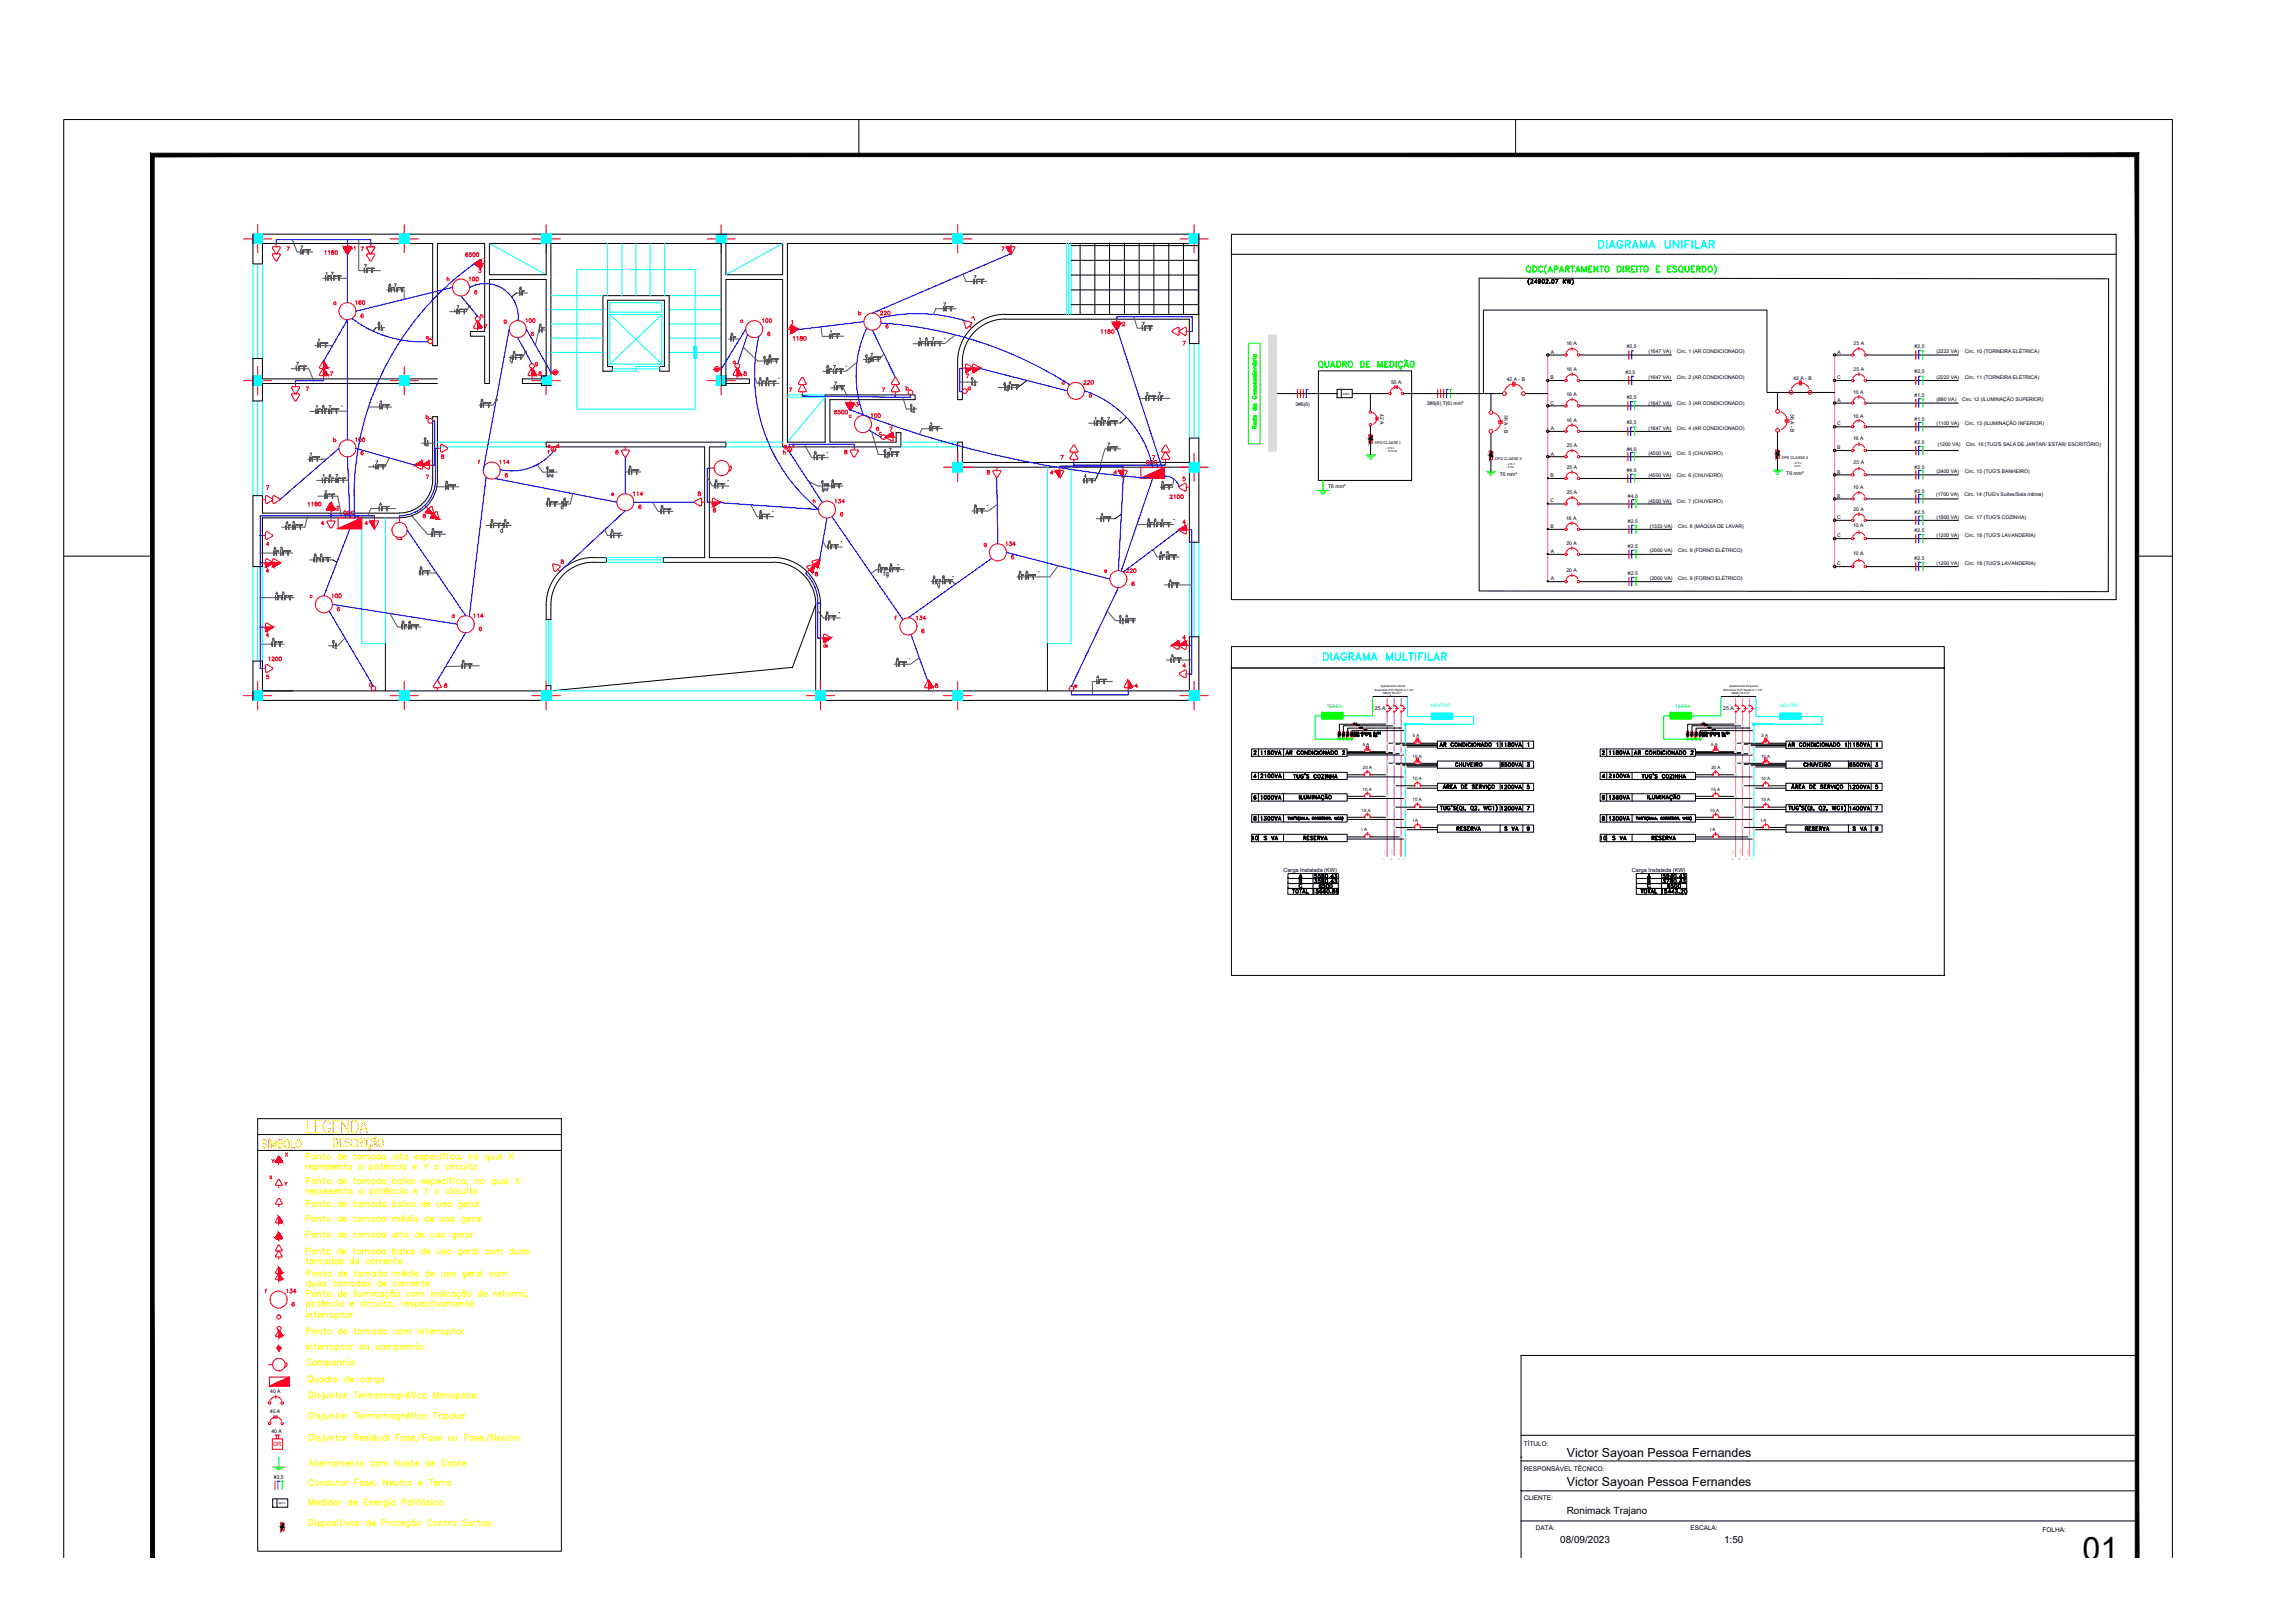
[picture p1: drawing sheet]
<svg xmlns="http://www.w3.org/2000/svg" width="594mm" height="420mm" viewBox="0 0 594 420" stroke-linecap="round" stroke-linejoin="round" font-family="sans-serif">
<defs><g id="words">
<text font-size="8.3" x="539.1" y="403.7">01</text>
<text font-size="6.6" fill="#f8991e" x="78.3" y="294.6">LEGENDA</text>
<text font-size="4.9" fill="#0ff" x="341.5" y="172.2">DIAGRAMA MULTIFILAR</text>
<g font-size="4" fill="#f00">
<text x="120.3" y="74.1">100</text>
<text x="90.7" y="80.1">160</text>
<text x="226.8" y="82.9">220</text>
<text x="196.1" y="84.7">100</text>
<text x="250.1" y="84.3">7</text>
<text x="224.4" y="109.4">100</text>
<text x="90.7" y="115.7">100</text>
<text x="128.1" y="121.4">114</text>
<text x="162.6" y="129.5">114</text>
<text x="214.8" y="131.6">134</text>
<text x="259.3" y="142.5">134</text>
<text x="290.3" y="149.6">220</text>
<text x="84.7" y="155.9">100</text>
<text x="121.4" y="161.2">114</text>
<text x="73" y="335.8">134</text>
</g>
<g font-size="4" fill="#545454">
<text x="134.8" y="84.7">100</text>
<text x="230.7" y="150.6" transform="rotate(-90 230.7 150.6)">fg</text>
</g>
<text font-size="4" fill="#00f" x="87.8" y="134.4">QDC</text>
<g font-size="4">
<text x="322.8" y="218.7">10</text>
<text x="413.1" y="218.7">10</text>
<text x="425.1" y="228.6">A</text>
</g>
<g font-size="3.5" fill="#f00">
<text x="73" y="66">7</text>
<text x="257.9" y="66">7</text>
<text x="109" y="88.9">a</text>
<text x="188.4" y="95.2">a</text>
<text x="279.4" y="100.5">220</text>
<text x="214.8" y="108.3">6500</text>
<text x="297" y="119.9">7</text>
<text x="254.4" y="123.8">8</text>
<text x="157" y="129.5">e</text>
<text x="301.6" y="130.2">2100</text>
<text x="79" y="155.9">c</text>
<text x="236" y="161.6">134</text>
<text x="94.2" y="178.9">c</text>
<text x="72.3" y="308">Y</text>
</g>
<g font-size="3.5" fill="#00f">
<text x="92.1" y="66">7</text>
<text x="68.4" y="172.2">1200</text>
</g>
<g font-size="3.5" fill="#545454">
<text x="224" y="93.5">7</text>
<text x="212.7" y="96.7">6</text>
<text x="214.5" y="96.7">7</text>
<text x="97" y="105.8">3</text>
<text x="234.9" y="107.9">b</text>
<text x="285.4" y="110.1">7</text>
<text x="285.4" y="116.8">7</text>
<text x="279.4" y="124.9">4</text>
<text x="140.4" y="130.9">8</text>
<text x="183.8" y="126.3">8</text>
<text x="211.3" y="126.3">6</text>
<text x="143.9" y="133">e</text>
<text x="299.2" y="136.2">4</text>
<text x="80.1" y="145.3">8</text>
<text x="226.1" y="147.8">6</text>
<text x="264.2" y="149.9">8</text>
<text x="242.7" y="151">8</text>
<text x="301.3" y="152">4</text>
<text x="69.1" y="167.2">5</text>
<text x="85.4" y="169.3">c</text>
</g>
<text font-size="3.5" x="335.1" y="229.7">B</text>
<g font-size="3.2">
<text x="405.6" y="377.2">Victor Sayoan Pessoa Fernandes</text>
<text x="405.6" y="384.6">Victor Sayoan Pessoa Fernandes</text>
</g>
<g font-size="3.1" fill="#545454">
<text x="197.2" y="95.6">a</text>
<text x="289.3" y="162.6">c</text>
</g>
<text font-size="3.1" fill="#f00" x="212" y="168.6">8</text>
<g font-size="2.6">
<text x="405.6" y="392">Ronimack Trajano</text>
<text x="403.9" y="399.3">08/09/2023</text>
<text x="446.3" y="399.3">1:50</text>
</g>
<g font-size="1.7">
<text x="394.5" y="374.2">TÍTULO:</text>
<text x="394.5" y="380.9">RESPONSÁVEL TÉCNICO:</text>
<text x="394.5" y="388.3">CLIENTE:</text>
<text x="397.6" y="396.2">DATA:</text>
<text x="437.6" y="396.2">ESCALA:</text>
<text x="528.7" y="396.6">FOLHA:</text>
</g>
<text font-size="1.5" fill="#f00" x="70.7" y="374.3">DR</text>
<g font-size="1.4">
<text x="355.9" y="183.9">25 A</text>
<text x="446.1" y="183.9">25 A</text>
<text x="332.2" y="225.8">Carga Instalada (KW)</text>
<text x="422.4" y="225.8">Carga Instalada (KW)</text>
</g>
<g font-size="1.3">
<text x="405.5" y="89.4">16 A</text>
<text x="479.8" y="89.4">25 A</text>
<text x="401.4" y="91.6">A</text>
<text x="405.5" y="96">16 A</text>
<text x="421.1" y="90.1">#2,5</text>
<text x="426.7" y="91.4">(1647 VA)</text>
<text x="434.1" y="91.4">Circ. 1 (AR CONDICIONADO)</text>
<text x="475.7" y="91.6">A</text>
<text x="479.8" y="96">25 A</text>
<text x="495.6" y="90.1">#2,5</text>
<text x="501.3" y="91.4">(2222 VA)</text>
<text x="508.6" y="91.4">Circ. 10 (TORNEIRA ELÉTRICA)</text>
<text x="360.1" y="99.4">50 A</text>
<text x="390" y="98.5">42 A - B</text>
<text x="401.3" y="98.2">B</text>
<text x="420.8" y="96.9">#2,5</text>
<text x="426.7" y="98.2">(1647 VA)</text>
<text x="434.1" y="98.2">Circ. 2 (AR CONDICIONADO)</text>
<text x="464.3" y="98.3">42 A - B</text>
<text x="475.6" y="98.2">C</text>
<text x="479.7" y="101.9">10 A</text>
<text x="495.6" y="96.7">#2,5</text>
<text x="501.3" y="98">(2222 VA)</text>
<text x="508.6" y="98">Circ. 11 (TORNEIRA ELÉTRICA)</text>
<text x="335.3" y="105.1">3#6(6)</text>
<text x="357.2" y="107.1" transform="rotate(90 357.2 107.1)">42 A</text>
<text x="369.3" y="104.9">3#6(6) T(6) mm²</text>
<text x="389.3" y="107.4" transform="rotate(90 389.3 107.4)">36 A - B</text>
<text x="401.3" y="104.7">C</text>
<text x="405.5" y="102.5">16 A</text>
<text x="421.1" y="103.3">#2,5</text>
<text x="426.7" y="104.8">(1647 VA)</text>
<text x="434.1" y="104.8">Circ. 3 (AR CONDICIONADO)</text>
<text x="463.5" y="107.1" transform="rotate(90 463.5 107.1)">36 A - B</text>
<text x="475.7" y="104.1">A</text>
<text x="495.6" y="102.7">#1.5</text>
<text x="501.3" y="103.9">(880 VA)</text>
<text x="507.9" y="103.9">Circ. 12 (ILUMINAÇÃO SUPERIOR)</text>
<text x="401.4" y="111.3">A</text>
<text x="405.5" y="109.1">16 A</text>
<text x="421.1" y="109.9">#2,5</text>
<text x="426.7" y="111.4">(1647 VA)</text>
<text x="434.1" y="111.4">Circ. 4 (AR CONDICIONADO)</text>
<text x="475.6" y="110.2">C</text>
<text x="479.7" y="108.2">10 A</text>
<text x="479.7" y="113.8">16 A</text>
<text x="495.6" y="108.9">#1.5</text>
<text x="501.3" y="110">(1100 VA)</text>
<text x="508.6" y="110">Circ. 13 (ILUMINAÇÃO INFERIOR)</text>
<text x="401.4" y="117.9">A</text>
<text x="405.6" y="115.7">25 A</text>
<text x="421.1" y="116.6">#4.0</text>
<text x="426.7" y="117.8">(4500 VA)</text>
<text x="434.1" y="117.8">Circ. 5 (CHUVEIRO)</text>
<text x="475.6" y="116.3">B</text>
<text x="495.6" y="115">#2.5</text>
<text x="501.6" y="115.5">(1200 VA)</text>
<text x="508.9" y="115.5">Circ. 16 (TUG'S SALA DE JANTAR/ ESTAR/ ESCRITÓRIO)</text>
<text x="388.2" y="123.2">T6 mm²</text>
<text x="401.3" y="123.5">B</text>
<text x="405.6" y="121.3">25 A</text>
<text x="421.1" y="122.3">#4.0</text>
<text x="426.7" y="123.6">(4500 VA)</text>
<text x="434.1" y="123.6">Circ. 6 (CHUVEIRO)</text>
<text x="462.4" y="122.9">T6 mm²</text>
<text x="475.6" y="122.6">B</text>
<text x="479.8" y="120.2">25 A</text>
<text x="495.6" y="121.3">#2.5</text>
<text x="501.3" y="122.5">(2400 VA)</text>
<text x="508.6" y="122.5">Circ. 15 (TUG'S BANHEIRO)</text>
<text x="343.8" y="126.4">T6 mm²</text>
<text x="401.3" y="130">C</text>
<text x="405.6" y="127.9">25 A</text>
<text x="421.4" y="128.8">#4.0</text>
<text x="426.7" y="130.2">(4500 VA)</text>
<text x="434.1" y="130.2">Circ. 7 (CHUVEIRO)</text>
<text x="475.6" y="128.9">B</text>
<text x="479.7" y="126.5">10 A</text>
<text x="495.6" y="127.6">#2.5</text>
<text x="501.2" y="128.4">(1700 VA)</text>
<text x="508.5" y="128.4">Circ. 14 (TUG's Suites/Sala íntima)</text>
<text x="401.3" y="136.7">B</text>
<text x="405.4" y="134.5">16 A</text>
<text x="421.4" y="135.4">#2.5</text>
<text x="427" y="136.6">(1333 VA)</text>
<text x="434.4" y="136.6">Circ. 8 (MÁQUIA DE LAVAR)</text>
<text x="475.6" y="134.4">C</text>
<text x="479.7" y="136.5">10 A</text>
<text x="479.7" y="132.2">20 A</text>
<text x="495.6" y="133.1">#2.5</text>
<text x="495.6" y="137.8">#2.5</text>
<text x="501.3" y="134.2">(1900 VA)</text>
<text x="508.6" y="134.2">Circ. 17 (TUG'S COZINHA)</text>
<text x="401.4" y="143.1">A</text>
<text x="405.5" y="141">20 A</text>
<text x="421.4" y="141.9">#2.5</text>
<text x="427" y="143">(2000 VA)</text>
<text x="434.4" y="143">Circ. 9 (FORNO ELÉTRICO)</text>
<text x="475.6" y="139.1">C</text>
<text x="479.7" y="143.8">10 A</text>
<text x="501.3" y="139">(1200 VA)</text>
<text x="508.6" y="139">Circ. 18 (TUG'S LAVANDERIA)</text>
<text x="405.5" y="148">20 A</text>
<text x="421.4" y="148.9">#2.5</text>
<text x="475.6" y="146.3">C</text>
<text x="495.6" y="145">#2.5</text>
<text x="501.3" y="146.2">(1200 VA)</text>
<text x="508.6" y="146.2">Circ. 18 (TUG'S LAVANDERIA)</text>
<text x="401.4" y="150.2">A</text>
<text x="427" y="150.1">(2000 VA)</text>
<text x="434.4" y="150.1">Circ. 9 (FORNO ELÉTRICO)</text>
<text x="69.9" y="365.9">40 A</text>
<text x="70" y="360.6">40 A</text>
<text x="70.3" y="371">40 A</text>
<text x="70.9" y="382.9">#2,5</text>
</g>
<g font-size="1.2" fill="#0f0">
<text x="343.4" y="183.3">TERRA</text>
<text x="433.6" y="183.3">TERRA</text>
</g>
<g font-size="1.2" fill="#0ff">
<text x="370.5" y="183">NEUTRO</text>
<text x="460.7" y="183">NEUTRO</text>
</g>
<g font-size="1.2">
<text x="365.7" y="190.9">5 A</text>
<text x="456" y="190.9">5 A</text>
<text x="352.8" y="193.1">5 A</text>
<text x="365.7" y="196.1">15 A</text>
<text x="443" y="193.1">5 A</text>
<text x="455.9" y="196.1">15 A</text>
<text x="352.8" y="199.1">20 A</text>
<text x="365.7" y="201.9">10 A</text>
<text x="443" y="199.1">20 A</text>
<text x="455.9" y="201.9">10 A</text>
<text x="352.7" y="204.7">10 A</text>
<text x="365.7" y="207.5">10 A</text>
<text x="442.9" y="204.7">15 A</text>
<text x="455.9" y="207.5">15 A</text>
<text x="352.5" y="210.2">15 A</text>
<text x="352.5" y="215.1">I A</text>
<text x="365.7" y="212.7">I A</text>
<text x="442.6" y="210.2">15 A</text>
<text x="442.7" y="215.1">I A</text>
<text x="455.9" y="212.7">I A</text>
</g>
<g font-size="1">
<text x="355.9" y="115">DPS CLASSE I</text>
<text x="387" y="119.2">DPS CLASSE II</text>
<text x="461.2" y="118.9">DPS CLASSE II</text>
</g>
<g font-size=".8">
<text x="347.7" y="102.2">kW.h</text>
<text x="72.2" y="389.4">kW.h</text>
</g>
<g font-size=".7">
<text x="358.8" y="116.1">- 275 V</text>
<text x="358.8" y="116.9">- 12.5 KA</text>
<text x="390" y="120.4">- 275 V</text>
<text x="390" y="121.1">- 5 KA</text>
<text x="464.2" y="120.1">- 275 V</text>
<text x="464.2" y="120.9">- 5 KA</text>
<text x="355.9" y="178.8">Eletroduto PVC Rígido ø 1.1/2&quot;</text>
<text x="357.4" y="177.9">Apartamento direito</text>
<text x="358" y="179.8">3#6(6) T6 mm²</text>
<text x="446.1" y="178.8">Eletroduto PVC Rígido ø 1.1/2&quot;</text>
<text x="447.7" y="177.9">Apartamento Esquerdo</text>
<text x="448.2" y="179.8">3#6(6) T6 mm²</text>
</g>
<g font-size=".7" fill="#f0f">
<text x="358" y="222.5">A</text>
<text x="359.9" y="222.6">B</text>
<text x="361.9" y="222.6">C</text>
<text x="448.3" y="222.5">A</text>
<text x="450.1" y="222.6">B</text>
<text x="452.1" y="222.6">C</text>
</g>
<g font-size=".7" fill="#0ff">
<text x="363.1" y="222.6">N</text>
<text x="453.3" y="222.6">N</text>
</g>
<g font-size=".4" fill="#f0f">
<text x="358.6" y="221.4" transform="rotate(-90 358.6 221.4)">PRETO</text>
<text x="360.5" y="221.4" transform="rotate(-90 360.5 221.4)">VERMELHO</text>
<text x="362.4" y="221.4" transform="rotate(-90 362.4 221.4)">BRANCO</text>
<text x="448.8" y="221.4" transform="rotate(-90 448.8 221.4)">PRETO</text>
<text x="450.7" y="221.4" transform="rotate(-90 450.7 221.4)">VERMELHO</text>
<text x="452.6" y="221.4" transform="rotate(-90 452.6 221.4)">BRANCO</text>
</g>
<g font-size=".4" fill="#0ff">
<text x="363.6" y="221.3" transform="rotate(-90 363.6 221.3)">Azul</text>
<text x="453.8" y="221.3" transform="rotate(-90 453.8 221.3)">Azul</text>
</g>
</g></defs>
<!-- layer: ARQ-FOLHA -->
<path d="M222.3 30.9v9.2M392.3 30.9v9.2M16.5 144h22.9M553.2 144h9.1M553.2 350.9h-159.5v52.3M393.7 377.2h.1M393.7 378.2h159.5M393.7 371.6h159.5M393.7 385.9h.1M393.7 393.7h159.5M393.7 386h159.5M16.5 403.2v-372.3h545.8v372.3" fill="none" stroke="#000" stroke-width=".26"/>
<path d="M39 39.7v363.5h.9zM39 39.7l.9 .9v362.6zM39 39.7l.9 .9 513.7-.9zM39.9 40.6l513.7-.9-.9 .9zM552.7 40.6l.9 362.6v-363.5zM552.7 40.6l.9 362.6h-.9z" fill="#000" stroke="#000" stroke-width=".26"/>
<!-- layer: VISTA FRONTAL -->
<path d="M318.8 172.9h184.5v79.6h-184.5zM318.8 167.4h184.5v5.5h-184.5z" fill="none" stroke="#000" stroke-width=".26"/>
<!-- layer: PDF3_DI-Barramento Fase 1 -->
<path d="M359.1 180.8v1.7M359.1 184.4v37.4M360.9 180.8v1.7M362.7 180.8v1.7M449.3 180.8v1.7M449.3 184.4v37.4M451 180.8v1.7M452.9 180.8v1.7" fill="none" stroke="#f0f" stroke-width=".3"/>
<!-- layer: PDF3_DIAGRAMA -->
<g fill="none" stroke="#f00" stroke-width=".26">
<path d="M361 99.8v.7M361.4 99.8v.8M361.7 99.8v.8M391.6 98.8v1.2M391.8 98.8v1.2M392.2 98.8v1.2M406.9 89.9v.8M406.9 96.5v.7M408.4 97.8a1.63 1.63 0 0 0-1.5-.9 1.63 1.63 0 0 0-1.5 1M408.4 91.2a1.63 1.63 0 0 0-1.5-.9 1.63 1.63 0 0 0-1.5 1M465.8 98.6v1.1M466 98.6v1.1"/>
<path d="M466.3 98.6v1.1M481.2 89.9v.8M481.2 96.5v.7M482.7 91.2a1.63 1.63 0 0 0-1.6-.9 1.63 1.63 0 0 0-1.4 1M482.7 97.8a1.63 1.63 0 0 0-1.6-.9 1.63 1.63 0 0 0-1.4 1M355.3 106.8a1.63 1.63 0 0 1 1.1 1.5 1.63 1.63 0 0 1-1 1.5M356.1 108.4h.7M356.1 108.7h.7M356.1 108h.7M362.9 101.2a1.63 1.63 0 0 0-1.6-1 1.63 1.63 0 0 0-1.4 1.1M386.8 106.9a2.48 2.48 0 0 1 1.6 2.2 2.48 2.48 0 0 1-1.4 2.4M387.8 109.2h1.2"/>
<path d="M387.8 109h1.2M387.8 109.6h1.2M394.1 100.8a2.48 2.48 0 0 0-2.3-1.4 2.48 2.48 0 0 0-2.2 1.6M406.9 103.1v.7M406.9 109.6v.8M406.9 116.2v.8M408.4 117.5a1.63 1.63 0 0 0-1.5-.9 1.63 1.63 0 0 0-1.5 1.1M408.4 111a1.63 1.63 0 0 0-1.5-1 1.63 1.63 0 0 0-1.5 1.1M408.4 104.4a1.63 1.63 0 0 0-1.5-1 1.63 1.63 0 0 0-1.5 1.1M461 106.6a2.48 2.48 0 0 1 1.6 2.2 2.48 2.48 0 0 1-1.4 2.4M462 109.3h1.2M462 109h1.2"/>
<path d="M462 108.7h1.2M468.3 100.5a2.48 2.48 0 0 0-2.4-1.4 2.48 2.48 0 0 0-2.2 1.6M481.2 102.4v.7M481.2 108.5v.8M481.2 114.6v.8M482.7 103.6a1.63 1.63 0 0 0-1.6-.9 1.63 1.63 0 0 0-1.4 1.1M482.7 109.8a1.63 1.63 0 0 0-1.6-1 1.63 1.63 0 0 0-1.4 1.1M482.7 115.9a1.63 1.63 0 0 0-1.6-.9 1.63 1.63 0 0 0-1.4 1M406.9 135v.8M406.9 121.8v.8M406.9 128.4v.8M408.4 136.3a1.63 1.63 0 0 0-1.5-.9 1.63 1.63 0 0 0-1.5 1.1"/>
<path d="M408.4 123.2a1.63 1.63 0 0 0-1.5-1 1.63 1.63 0 0 0-1.5 1.1M408.4 129.8a1.63 1.63 0 0 0-1.5-1 1.63 1.63 0 0 0-1.5 1.1M481.2 120.9v.8M481.2 127.2v.7M481.2 132.7v.8M481.2 137.4v.8M482.7 122.2a1.63 1.63 0 0 0-1.6-.9 1.63 1.63 0 0 0-1.4 1.1M482.7 128.4a1.63 1.63 0 0 0-1.6-.9 1.63 1.63 0 0 0-1.4 1.1M482.7 134a1.63 1.63 0 0 0-1.6-.9 1.63 1.63 0 0 0-1.4 1M482.7 138.7a1.63 1.63 0 0 0-1.6-.9 1.63 1.63 0 0 0-1.4 1.1M406.9 141.5v.7M406.9 148.5v.8"/>
<path d="M408.4 142.8a1.63 1.63 0 0 0-1.5-.9 1.63 1.63 0 0 0-1.5 1M408.4 149.9a1.63 1.63 0 0 0-1.5-1 1.63 1.63 0 0 0-1.5 1.1M481.2 144.7v.7M482.7 146a1.63 1.63 0 0 0-1.6-1 1.63 1.63 0 0 0-1.4 1.1M346.4 189.5h.5v1.3h-.5zM347.5 189.5h.6v1.3h-.6zM348.6 189.5h.5v1.3h-.5zM349.7 189.5h.5v1.3h-.5zM350.1 187.5h.1M350.3 187.3v.1M350.4 187.4h-.2M350.4 187.5h.1"/>
<path d="M350.8 187.9h.1M350.9 187.7v.1M351 187.8h-.2M351 187.9h.1M351.7 188.5h.1M351.8 188.3v.2M351.9 188.5h.1M351.9 188.4h-.2M352.8 189.1h.1M352.9 188.9v.2M353 189h-.2M353 189.1h.1"/>
<path d="M353.6 193.2v1.1M353.9 193.2v1.2M353.9 199.4v.8M354.2 193.2v1.1M354.7 194.3a.78 .78 0 0 0-.8-.5 .78 .78 0 0 0-.7 .5M359.4 182.7a.78 .78 0 0 1 .1 1.4M359.4 183.4h.8M361.2 182.7a.78 .78 0 0 1 .1 1.4M361.3 183.4h.7M363.1 182.7a.78 .78 0 0 1 0 1.4M363.1 183.4h.7M366.6 191v1.2"/>
<path d="M366.6 196.2v1.2M366.8 191v1.2M366.9 196.2v1.2M367.2 191v1.2M367.2 196.2v1.2M367.6 197.3a.78 .78 0 0 0-.7-.5 .78 .78 0 0 0-.7 .5M367.6 192.1a.78 .78 0 0 0-.7-.5 .78 .78 0 0 0-.7 .5M436.6 189.5h.5v1.3h-.5zM437.7 189.5h.5v1.3h-.5zM438.8 189.5h.5v1.3h-.5zM439.9 189.5h.5v1.3h-.5zM440.3 187.5h.1"/>
<path d="M440.4 187.3v.1M440.5 187.4h-.2M440.5 187.5h.1M440.9 187.9h.1M441.1 187.7v.1M441.2 187.8h-.2M441.2 187.9h.1M441.9 188.5h.1M442 188.3v.2M442.1 188.4h-.2M442.1 188.5h.1M443 189.1h.1"/>
<path d="M443.1 188.9v.2M443.2 189h-.1M443.3 189.1h.1M443.9 193.2v1.1M444.1 193.2v1.2M444.1 199.4v.8M444.4 193.2v1.1M444.8 194.3a.78 .78 0 0 0-.7-.5 .78 .78 0 0 0-.7 .5M449.6 182.7a.78 .78 0 0 1 .1 1.4M449.7 183.4h.7M451.4 182.7a.78 .78 0 0 1 .1 1.4M451.4 183.4h.8"/>
<path d="M453.2 182.7a.78 .78 0 0 1 .1 1.4M453.3 183.4h.8M456.8 191v1.2M456.8 196.2v1.2M457.1 191v1.2M457.1 196.2v1.2M457.4 191v1.2M457.4 196.2v1.2M457.8 197.3a.78 .78 0 0 0-.7-.5 .78 .78 0 0 0-.7 .5M457.8 192.1a.78 .78 0 0 0-.7-.5 .78 .78 0 0 0-.7 .5M353.9 205v.8M353.9 210.4v.8"/>
<path d="M353.9 215.5v.7M354.7 211.2a.78 .78 0 0 0-.8-.4 .78 .78 0 0 0-.7 .5M354.7 216.3a.78 .78 0 0 0-.8-.4 .78 .78 0 0 0-.7 .5M354.7 205.8a.78 .78 0 0 0-.8-.4 .78 .78 0 0 0-.7 .5M354.7 200.2a.78 .78 0 0 0-.8-.4 .78 .78 0 0 0-.7 .5M366.9 202.3v.7M366.9 207.8v.8M366.9 213v.8M367.6 203.1a.78 .78 0 0 0-.7-.5 .78 .78 0 0 0-.7 .5M367.6 213.9a.78 .78 0 0 0-.7-.5 .78 .78 0 0 0-.7 .5M367.6 208.6a.78 .78 0 0 0-.7-.4 .78 .78 0 0 0-.7 .5M444.1 205v.8"/>
<path d="M444.1 210.4v.8M444.1 215.5v.7M444.8 211.2a.78 .78 0 0 0-.7-.4 .78 .78 0 0 0-.7 .5M444.8 216.3a.78 .78 0 0 0-.7-.4 .78 .78 0 0 0-.7 .5M444.8 205.8a.78 .78 0 0 0-.7-.4 .78 .78 0 0 0-.7 .5M444.8 200.2a.78 .78 0 0 0-.7-.4 .78 .78 0 0 0-.7 .5M457.1 202.3v.7M457.1 207.8v.8M457.1 213v.8M457.8 203.1a.78 .78 0 0 0-.7-.5 .78 .78 0 0 0-.7 .5M457.8 213.9a.78 .78 0 0 0-.7-.5 .78 .78 0 0 0-.7 .5M457.8 208.6a.78 .78 0 0 0-.7-.4 .78 .78 0 0 0-.7 .5"/>
<path d="M70.5 372.5h2.7v2.7h-2.7zM70.9 366.5v.7M71.1 371.5h1.3M71.2 366.5v.7M71.4 361.2v.8M71.6 371.5v1M71.7 366.4v.8M72.1 371.5v1M72.9 362.5a1.63 1.63 0 0 0-1.5-.9 1.63 1.63 0 0 0-1.5 1M72.9 367.8a1.63 1.63 0 0 0-1.5-.9 1.63 1.63 0 0 0-1.5 1"/>
<circle cx="405.3" cy="91.9" r=".32"/>
<circle cx="405.3" cy="98.5" r=".32"/>
<circle cx="408.6" cy="98.5" r=".32"/>
<circle cx="408.6" cy="91.9" r=".32"/>
<circle cx="479.6" cy="98.5" r=".32"/>
<circle cx="479.6" cy="91.9" r=".32"/>
<circle cx="482.9" cy="98.5" r=".32"/>
<circle cx="482.9" cy="91.9" r=".32"/>
<circle cx="354.8" cy="106.7" r=".32"/>
<circle cx="354.8" cy="110" r=".32"/>
<circle cx="359.8" cy="101.9" r=".32"/>
<circle cx="363.1" cy="101.9" r=".32"/>
<circle cx="386" cy="106.8" r=".49"/>
<circle cx="386" cy="111.7" r=".49"/>
<circle cx="389.4" cy="101.9" r=".49"/>
<circle cx="394.3" cy="101.9" r=".49"/>
<circle cx="405.3" cy="105.1" r=".32"/>
<circle cx="405.3" cy="118.2" r=".32"/>
<circle cx="405.3" cy="111.7" r=".32"/>
<circle cx="408.6" cy="105.1" r=".32"/>
<circle cx="408.6" cy="118.2" r=".32"/>
<circle cx="408.6" cy="111.7" r=".32"/>
<circle cx="460.1" cy="106.5" r=".49"/>
<circle cx="460.1" cy="111.4" r=".49"/>
<circle cx="463.6" cy="101.6" r=".49"/>
<circle cx="468.5" cy="101.6" r=".49"/>
<circle cx="479.6" cy="104.3" r=".32"/>
<circle cx="479.6" cy="116.6" r=".32"/>
<circle cx="479.6" cy="110.5" r=".32"/>
<circle cx="482.9" cy="104.3" r=".32"/>
<circle cx="482.9" cy="116.6" r=".32"/>
<circle cx="482.9" cy="110.5" r=".32"/>
<circle cx="405.3" cy="137" r=".32"/>
<circle cx="405.3" cy="130.5" r=".32"/>
<circle cx="405.3" cy="123.8" r=".32"/>
<circle cx="408.6" cy="130.5" r=".32"/>
<circle cx="408.6" cy="137" r=".32"/>
<circle cx="408.6" cy="123.8" r=".32"/>
<circle cx="479.6" cy="122.9" r=".32"/>
<circle cx="479.6" cy="129.1" r=".32"/>
<circle cx="479.6" cy="139.4" r=".32"/>
<circle cx="479.6" cy="134.7" r=".32"/>
<circle cx="482.9" cy="122.9" r=".32"/>
<circle cx="482.9" cy="129.1" r=".32"/>
<circle cx="482.9" cy="139.4" r=".32"/>
<circle cx="482.9" cy="134.7" r=".32"/>
<circle cx="405.3" cy="150.6" r=".32"/>
<circle cx="405.3" cy="143.5" r=".32"/>
<circle cx="408.6" cy="150.6" r=".32"/>
<circle cx="408.6" cy="143.5" r=".32"/>
<circle cx="479.6" cy="146.7" r=".32"/>
<circle cx="482.9" cy="146.7" r=".32"/>
<circle cx="353.2" cy="194.6" r=".15"/>
<circle cx="354.7" cy="194.6" r=".15"/>
<circle cx="359.1" cy="184.2" r=".15"/>
<circle cx="359.1" cy="182.6" r=".15"/>
<circle cx="360.9" cy="184.2" r=".15"/>
<circle cx="360.9" cy="182.6" r=".15"/>
<circle cx="362.7" cy="184.2" r=".15"/>
<circle cx="362.7" cy="182.6" r=".15"/>
<circle cx="366.1" cy="197.6" r=".15"/>
<circle cx="366.1" cy="192.4" r=".15"/>
<circle cx="367.7" cy="197.6" r=".15"/>
<circle cx="367.7" cy="192.4" r=".15"/>
<circle cx="443.4" cy="194.6" r=".15"/>
<circle cx="444.9" cy="194.6" r=".15"/>
<circle cx="449.3" cy="184.2" r=".15"/>
<circle cx="449.3" cy="182.6" r=".15"/>
<circle cx="451.1" cy="182.6" r=".15"/>
<circle cx="451.1" cy="184.2" r=".15"/>
<circle cx="452.9" cy="184.2" r=".15"/>
<circle cx="452.9" cy="182.6" r=".15"/>
<circle cx="456.3" cy="197.6" r=".15"/>
<circle cx="456.3" cy="192.4" r=".15"/>
<circle cx="457.9" cy="192.4" r=".15"/>
<circle cx="457.9" cy="197.6" r=".15"/>
<circle cx="353.2" cy="206.1" r=".15"/>
<circle cx="353.2" cy="200.6" r=".15"/>
<circle cx="353.2" cy="216.6" r=".15"/>
<circle cx="353.2" cy="211.6" r=".15"/>
<circle cx="354.7" cy="216.6" r=".15"/>
<circle cx="354.7" cy="206.1" r=".15"/>
<circle cx="354.7" cy="200.6" r=".15"/>
<circle cx="354.7" cy="211.6" r=".15"/>
<circle cx="366.1" cy="208.9" r=".15"/>
<circle cx="366.1" cy="203.4" r=".15"/>
<circle cx="366.1" cy="214.2" r=".15"/>
<circle cx="367.7" cy="214.2" r=".15"/>
<circle cx="367.7" cy="203.4" r=".15"/>
<circle cx="367.7" cy="208.9" r=".15"/>
<circle cx="443.4" cy="206.1" r=".15"/>
<circle cx="443.4" cy="211.6" r=".15"/>
<circle cx="443.4" cy="216.6" r=".15"/>
<circle cx="443.4" cy="200.6" r=".15"/>
<circle cx="444.9" cy="211.6" r=".15"/>
<circle cx="444.9" cy="216.6" r=".15"/>
<circle cx="444.9" cy="206.1" r=".15"/>
<circle cx="444.9" cy="200.6" r=".15"/>
<circle cx="456.3" cy="203.4" r=".15"/>
<circle cx="456.3" cy="214.2" r=".15"/>
<circle cx="456.3" cy="208.9" r=".15"/>
<circle cx="457.9" cy="203.4" r=".15"/>
<circle cx="457.9" cy="208.9" r=".15"/>
<circle cx="457.9" cy="214.2" r=".15"/>
<circle cx="69.8" cy="368.5" r=".32"/>
<circle cx="69.8" cy="363.2" r=".32"/>
<circle cx="73" cy="368.5" r=".32"/>
<circle cx="73" cy="363.2" r=".32"/>
</g>
<!-- layer: PDF3_DI-Barramento Fase 2 -->
<path d="M360.9 184.4v37.1M451 184.4v37.1" fill="none" stroke="#f0f" stroke-width=".3"/>
<!-- layer: PDF3_DI-Barramento Fase 3 -->
<path d="M362.7 184.4v37.3v-4.5M452.9 184.4v37.3v-4.5" fill="none" stroke="#f0f" stroke-width=".3"/>
<!-- layer: PDF3_COTA -->
<g fill="none" stroke="#000" stroke-width=".26">
<path d="M401 91.9h4M401 98.5h4M408.9 91.9h23.8M408.9 98.5h23.8M475.2 91.9h4M475.2 98.5h4M483.1 91.9h23.8M483.1 98.5h23.8M328.5 101.9h17.6M346.1 100.8h3.9v2.2h-3.9zM347.2 100.8v2.2M350 101.9h9.4"/>
<path d="M354.7 101.9v4.5M354.8 114.7v3.1M385.9 101.9v4.4M385.9 118.9v3.1M400.8 118.2h4.2M401 105.1h4M401 111.7h4M408.9 105.1h23.8M408.9 111.7h23.8M408.9 118.2h23.8M460.1 101.6v4.4M460.1 118.6v3.1"/>
<path d="M475.2 104.4h4M475.2 110.5h4M475.2 116.6h4M483.2 104.4h23.7M483.2 110.5h23.7M483.2 116.6h23.7M400.6 123.9h4.4M400.8 130.5h4.2M400.8 137h4.2M408.9 123.9h23.5M408.9 130.5h23.8M408.9 137h23.8"/>
<path d="M475.2 122.9h4M475.2 129.2h4M475.2 134.7h4M475.2 139.4h4M483.2 122.9h23.7M483.2 129.2h23.7M483.2 134.7h23.7M483.2 139.4h23.7M400.8 143.5h4.2M400.8 150.6h4.2M408.9 143.5h23.8M408.9 150.6h23.8"/>
<path d="M475.2 146.7h4M483.2 146.7h23.7M324 199.9h24.7v1.9h-24.7zM324 193.9h24.7v1.9h-24.7zM325.7 193.9v1.9M325.7 199.9v1.9M332.3 193.9v1.9M332.3 199.9v1.9M348.7 194.6h4.4M348.7 195.1h14M348.7 195.5h15.1M348.7 194.8h12.1"/>
<path d="M354.7 194.6h4.4M359.1 197.6h6.9M359.1 192.4h7M360.9 192.7h11.2M360.9 197.9h11.2M362.7 193h9.4M362.7 198.2h9.4M363.8 193.4h8.3M363.8 198.5h8.3M367.7 192.4h4.4M367.9 197.6h4.2M372.1 191.9h24.9v1.8h-24.9z"/>
<path d="M372.1 197h24.9v1.9h-24.9zM388.3 191.9v1.8M388.3 197v1.9M394.2 191.9v1.8M394.2 197v1.9M414.2 199.9h24.7v1.9h-24.7zM414.2 193.9h24.7v1.9h-24.7zM415.9 193.9v1.9M415.9 199.9v1.9M422.5 193.9v1.9M422.5 199.9v1.9M438.9 194.6h4.4"/>
<path d="M438.9 195.1h14M438.9 195.5h15.1M438.9 194.8h12.1M444.9 194.6h4.4M449.3 197.6h6.9M449.4 192.4h6.9M451 192.7h11.3M451 197.9h11.3M452.8 198.2h9.5M452.9 193h9.4M454 193.4h8.3M454 198.5h8.3"/>
<path d="M457.9 192.4h4.4M458.1 197.6h4.2M462.3 191.9h24.9v1.8h-24.9zM462.3 197h24.9v1.9h-24.9zM478.5 191.9v1.8M478.5 197v1.9M484.4 191.9v1.8M484.4 197v1.9M324 205.5h24.7v1.9h-24.7zM324 210.9h24.7v1.9h-24.7zM324 216h24.7v1.9h-24.7zM325.7 205.5v1.9"/>
<path d="M325.7 210.9v1.9M332.3 205.5v1.9M332.3 210.9v1.9M332.3 216v1.9M348.7 200.6h4.4M348.7 201.1h15.1M348.7 206.2h4.4M348.7 206.7h15.1M348.7 211.6h4.4M348.7 212.1h15.1M348.7 216.7h4.4M348.7 217.2h15.1"/>
<path d="M354.7 200.6h4.4M354.7 206.2h4.4M354.7 211.6h4.3M354.7 216.7h8M360.9 203.4h5.2M360.9 209h5.2M360.9 214.2h5.2M363.8 204h8.3M363.8 209.6h8.3M363.8 214.8h8.3M367.4 209h4.7M367.7 203.4h4.4"/>
<path d="M367.7 214.2h4.4M372.1 202.8h24.9v1.8h-24.9zM372.1 208.3h24.9v1.9h-24.9zM372.1 213.6h24.9v1.8h-24.9zM388.3 202.8v1.8M388.3 208.3v1.9M388.3 213.6v1.8M394.2 202.8v1.8M394.2 208.3v1.9M394.2 213.6v1.8M414.2 205.5h24.7v1.9h-24.7zM414.2 210.9h24.7v1.9h-24.7z"/>
<path d="M414.2 216h24.7v1.9h-24.7zM415.9 205.5v1.9M415.9 210.9v1.9M422.5 205.5v1.9M422.5 210.9v1.9M422.5 216v1.9M438.9 200.6h4.4M438.9 201.1h15.1M438.9 206.2h4.4M438.9 206.7h15.1M438.9 211.6h4.4M438.9 212.1h15.1"/>
<path d="M438.9 216.7h4.4M438.9 217.2h15.1M444.9 200.6h4.4M444.9 206.2h4.4M444.9 211.6h4.3M444.9 216.7h8M451 203.4h5.3M451 214.2h5.3M451.1 209h5.2M454 204h8.3M454 209.6h8.3M454 214.8h8.3"/>
<path d="M457.6 209h4.7M457.9 203.4h4.4M457.9 214.2h4.4M462.3 202.8h24.9v1.8h-24.9zM462.3 208.3h24.9v1.9h-24.9zM462.3 213.6h24.9v1.8h-24.9zM478.5 202.8v1.8M478.5 208.3v1.9M478.5 213.6v1.8M484.4 202.8v1.8M484.4 208.3v1.9M484.4 213.6v1.8"/>
<path d="M333.4 230h13v1.5h-13zM333.4 226.1h13v1.3h-13zM333.4 227.4h13v1.3h-13zM333.4 228.7h13v1.3h-13zM339.9 226.1v5.4M423.6 226.1h13v1.3h-13zM423.6 227.4h13v1.3h-13zM423.6 228.7h13v1.3h-13zM423.6 230h13v1.5h-13zM430.1 226.1v5.4M70.6 388h3.9v2.2h-3.9zM71.7 388v2.2"/>
<circle cx="400.6" cy="91.9" r=".32"/>
<circle cx="400.6" cy="98.5" r=".32"/>
<circle cx="474.9" cy="91.9" r=".32"/>
<circle cx="474.9" cy="98.5" r=".32"/>
<circle cx="400.6" cy="118.2" r=".32"/>
<circle cx="400.6" cy="105.1" r=".32"/>
<circle cx="400.6" cy="111.7" r=".32"/>
<circle cx="474.9" cy="104.3" r=".32"/>
<circle cx="474.9" cy="116.6" r=".32"/>
<circle cx="474.9" cy="110.5" r=".32"/>
<circle cx="400.6" cy="137" r=".15"/>
<circle cx="400.6" cy="130.4" r=".15"/>
<circle cx="400.7" cy="123.8" r=".15"/>
<circle cx="474.9" cy="122.9" r=".32"/>
<circle cx="474.9" cy="139.4" r=".32"/>
<circle cx="474.9" cy="134.7" r=".32"/>
<circle cx="474.9" cy="129.1" r=".32"/>
<circle cx="400.6" cy="143.4" r=".15"/>
<circle cx="400.6" cy="150.5" r=".15"/>
<circle cx="474.9" cy="146.7" r=".32"/>
</g>
<!-- layer: PDF3_DI-Linhas do diagrama -->
<g fill="#dcdcdc" stroke="#dcdcdc" stroke-width=".26">
<path d="M359.1 187.3v.2z"/>
<path d="M360.8 188l.1-.1z"/>
<path d="M363.7 189.2l.1-.1z"/>
<path d="M363.9 189l-.1 .1z"/>
<path d="M449.3 187.3v.2z"/>
<path d="M452.8 188.5l.1-.1z"/>
<path d="M454.1 189l-.1 .1z"/>
<path d="M358.9 192.5l.2-.1zM359.1 192.4v.2z"/>
<path d="M359.1 192.4v.2zM359.1 192.4v.1zM359.1 192.4h.1z"/>
<path d="M359.1 192.4h.1zM359.1 192.3v.1zM359.1 192.2v.2z"/>
<path d="M359 192.3l.1 .1zM359 192.3l.1 .1zM358.9 192.3l.2 .1z"/>
<path d="M360.8 187.8l.1 .1zM360.8 187.8l.1 .1z"/>
<path d="M363.7 189l.1 .1zM363.7 189l.1 .1z"/>
<path d="M363.6 204h.2zM363.7 204.1l.1-.1zM363.8 204l-.1 .2z"/>
<path d="M363.8 204l.1 .2zM363.8 204l.2 .1zM363.8 204l.2 .1z"/>
<path d="M363.8 204h.2zM363.9 203.9l-.1 .1zM363.8 203.9v.1z"/>
<path d="M363.7 203.9l.1 .1zM363.7 203.9l.1 .1zM363.7 204h.1z"/>
<path d="M360.7 209h.2zM360.8 209h.1zM360.9 209v.1z"/>
<path d="M360.9 209v.1zM360.9 209h.1zM360.9 209h.1z"/>
<path d="M360.9 209l.1-.1zM361 208.8l-.1 .2zM360.9 208.8v.2z"/>
<path d="M360.8 208.8l.1 .2zM360.8 208.9l.1 .1zM360.8 208.9l.1 .1z"/>
<path d="M363.6 209.6h.2zM363.7 209.6h.1zM363.8 209.6v.1z"/>
<path d="M363.8 209.6v.1zM363.8 209.6h.2zM363.8 209.6h.2z"/>
<path d="M363.8 209.6l.2-.1zM363.9 209.4l-.1 .2zM363.8 209.4v.2z"/>
<path d="M363.7 209.4l.1 .2zM363.7 209.4l.1 .2zM363.7 209.5l.1 .1z"/>
<path d="M360.7 214.2h.2zM360.8 214.3l.1-.1zM360.9 214.2l-.1 .1z"/>
<path d="M360.9 214.2l.1 .1zM360.9 214.2l.1 .1zM360.9 214.2l.1 .1z"/>
<path d="M360.9 214.2l.1-.1zM361 214.1l-.1 .1zM360.9 214v.2z"/>
<path d="M360.8 214.1l.1 .1zM360.8 214.1l.1 .1zM360.8 214.1l.1 .1z"/>
<path d="M363.6 214.8h.2zM363.7 214.9l.1-.1zM363.8 214.8v.2z"/>
<path d="M363.8 214.8v.2zM363.8 214.8l.2 .1zM363.8 214.8l.2 .1z"/>
<path d="M363.8 214.8l.2-.1zM363.9 214.7l-.1 .1zM363.8 214.6v.2z"/>
<path d="M363.7 214.7l.1 .1zM363.7 214.7l.1 .1zM363.7 214.7l.1 .1z"/>
<path d="M358.9 200.6h.2zM358.9 200.7l.2-.1zM359.1 200.6l-.1 .1z"/>
<path d="M359.1 200.6v.1zM359.1 200.6v.1zM359.1 200.6h.1z"/>
<path d="M359.1 200.6h.1zM359.1 200.4v.2zM359.1 200.4v.2z"/>
<path d="M359 200.4l.1 .2zM359 200.4l.1 .2zM358.9 200.5l.2 .1z"/>
<path d="M363.7 201.2l.1-.1zM363.8 201.1l-.1 .2z"/>
<path d="M363.8 201.1l.1 .2zM363.8 201.1l.2 .1zM363.8 201.1l.2 .1z"/>
<path d="M363.8 201.1l.2-.1zM363.9 201l-.1 .1zM363.8 201v.1z"/>
<path d="M363.7 201l.1 .1zM363.7 201l.1 .1zM363.7 201l.1 .1z"/>
<path d="M358.9 206.2h.2zM359.1 206.2v.1z"/>
<path d="M359.1 206.2v.1zM359.1 206.2h.1zM359.1 206.2h.1z"/>
<path d="M359.1 206.2l.1-.1zM359.1 206v.2zM359.1 206v.2z"/>
<path d="M359.1 206v.2zM358.9 206.1l.2 .1zM358.9 206.1l.2 .1z"/>
<path d="M363.7 206.8l.1-.1zM363.8 206.7v.2z"/>
<path d="M363.8 206.7v.2zM363.8 206.7l.2 .1zM363.8 206.7l.2 .1z"/>
<path d="M363.8 206.7l.2-.1zM363.9 206.5l-.1 .2zM363.8 206.5v.2z"/>
<path d="M363.7 206.5l.1 .2zM363.7 206.5l.1 .2zM363.7 206.6l.1 .1z"/>
<path d="M358.9 211.6h.2zM358.9 211.7l.2-.1zM359.1 211.6v.2z"/>
<path d="M359.1 211.6v.2zM359.1 211.6v.1zM359.1 211.6h.1z"/>
<path d="M359.1 211.6h.1zM359.1 211.5v.1z"/>
<path d="M359 211.5l.1 .1zM359 211.5l.1 .1zM358.9 211.5l.2 .1z"/>
<path d="M363.7 212.2l.1-.1zM363.8 212.1l-.1 .2z"/>
<path d="M363.8 212.1l.1 .2zM363.8 212.1l.2 .1zM363.8 212.1l.2 .1z"/>
<path d="M363.8 212.1l.2-.1zM363.9 212l-.1 .1zM363.8 212v.1z"/>
<path d="M363.7 212l.1 .1zM363.7 212l.1 .1zM363.7 212l.1 .1z"/>
<path d="M362.5 216.7h.2zM362.5 216.7h.2zM362.7 216.7v.1z"/>
<path d="M362.7 216.7v.1zM362.7 216.7h.1zM362.7 216.7h.1z"/>
<path d="M362.7 216.7l.1-.1zM362.7 216.5v.2zM362.7 216.5v.2z"/>
<path d="M362.6 216.5l.1 .2zM362.6 216.5l.1 .2zM362.5 216.6l.2 .1z"/>
<path d="M363.7 217.3l.1-.1zM363.8 217.2l-.1 .1z"/>
<path d="M363.8 217.2l.1 .1zM363.8 217.2l.2 .1zM363.8 217.2l.2 .1z"/>
<path d="M363.8 217.2l.2-.1zM363.9 217l-.1 .2zM363.8 217v.2z"/>
<path d="M363.7 217l.1 .2zM363.7 217l.1 .2zM363.7 217.1l.1 .1z"/>
<path d="M360.7 203.4h.2zM360.8 203.5l.1-.1zM360.9 203.4l-.1 .2z"/>
<path d="M360.9 203.4l.1 .2zM360.9 203.4l.1 .2zM360.9 203.4h.1z"/>
<path d="M360.9 203.4h.1zM361 203.3l-.1 .1z"/>
<path d="M360.8 203.3l.1 .1zM360.8 203.3l.1 .1zM360.8 203.4h.1z"/>
<path d="M360.7 192.7h.2zM360.8 192.7h.1zM360.9 192.7l-.1 .1z"/>
<path d="M360.9 192.7l.1 .1zM360.9 192.7l.1 .1zM360.9 192.7h.1z"/>
<path d="M360.9 192.7h.1zM361 192.5l-.1 .2z"/>
<path d="M360.8 192.5l.1 .2zM360.8 192.5l.1 .2zM360.8 192.6l.1 .1z"/>
<path d="M362.5 193.1l.2-.1zM362.7 193l-.1 .1z"/>
<path d="M362.7 193v.1zM362.7 193l.1 .1zM362.7 193l.1 .1z"/>
<path d="M362.7 193l.1-.1zM362.7 192.9v.1zM362.7 192.8v.2z"/>
<path d="M362.7 192.8v.2zM362.5 192.9l.2 .1zM362.5 192.9l.2 .1z"/>
<path d="M363.7 193.5l.1-.1zM363.8 193.4v.1z"/>
<path d="M363.8 193.4l.1 .1zM363.8 193.4l.2 .1zM363.8 193.4l.2 .1z"/>
<path d="M363.8 193.4l.2-.1zM363.9 193.3l-.1 .1zM363.8 193.2v.2z"/>
<path d="M363.8 193.2v.2zM363.7 193.3l.1 .1zM363.7 193.3l.1 .1z"/>
<path d="M363.7 195.5h.1zM363.8 195.5v.1z"/>
<path d="M363.8 195.5v.1zM363.8 195.5h.2zM363.8 195.5h.2z"/>
<path d="M363.8 195.5l.2-.1zM363.9 195.3l-.1 .2z"/>
<path d="M363.7 195.3l.1 .2zM363.7 195.3l.1 .2zM363.7 195.4l.1 .1z"/>
<path d="M362.5 195.2l.2-.1zM362.7 195.1v.2z"/>
<path d="M362.7 195.1v.2zM362.7 195.1l.1 .1zM362.7 195.1l.1 .1z"/>
<path d="M362.7 195.1l.1-.1zM362.7 195v.1z"/>
<path d="M362.6 195l.1 .1zM362.6 195l.1 .1zM362.5 195l.2 .1z"/>
<path d="M358.9 194.6h.2zM359.1 194.6l-.1 .1z"/>
<path d="M359.1 194.6v.1zM359.1 194.6v.1zM359.1 194.6h.1z"/>
<path d="M359.1 194.6h.1zM359.1 194.4v.2z"/>
<path d="M359 194.4l.1 .2zM359 194.4l.1 .2zM358.9 194.5l.2 .1z"/>
<path d="M360.7 194.8h.2zM360.8 194.9l.1-.1zM360.9 194.8v.2z"/>
<path d="M360.9 194.8v.2zM360.9 194.8l.1 .1zM360.9 194.8l.1 .1z"/>
<path d="M360.9 194.8l.1-.1zM361 194.7l-.1 .1zM360.9 194.6v.2z"/>
<path d="M360.8 194.7l.1 .1zM360.8 194.7l.1 .1zM360.8 194.7l.1 .1z"/>
<path d="M358.9 197.7l.2-.1zM359.1 197.6l-.1 .1z"/>
<path d="M359.1 197.6v.1zM359.1 197.6v.1zM359.1 197.6h.1z"/>
<path d="M359.1 197.6h.1zM359.1 197.4v.2z"/>
<path d="M359 197.4l.1 .2zM359 197.4l.1 .2zM358.9 197.5l.2 .1z"/>
<path d="M360.7 197.9h.2zM360.8 198l.1-.1zM360.9 197.9l-.1 .1z"/>
<path d="M360.9 197.9l.1 .1zM360.9 197.9l.1 .1zM360.9 197.9h.1z"/>
<path d="M360.9 197.9h.1zM361 197.7l-.1 .2z"/>
<path d="M360.8 197.7l.1 .2zM360.8 197.7l.1 .2zM360.8 197.8l.1 .1z"/>
<path d="M362.5 198.3l.2-.1zM362.7 198.2l-.1 .2z"/>
<path d="M362.7 198.2v.2zM362.7 198.2v.2zM362.7 198.2h.1z"/>
<path d="M362.7 198.2h.1zM362.7 198.1v.1zM362.7 198.1v.1z"/>
<path d="M362.6 198.1l.1 .1zM362.6 198.1l.1 .1zM362.5 198.2h.2z"/>
<path d="M363.7 198.6l.1-.1zM363.8 198.5v.2z"/>
<path d="M363.8 198.5l.1 .2zM363.8 198.5l.1 .2zM363.8 198.5h.2z"/>
<path d="M363.8 198.5h.2zM363.9 198.4l-.1 .1z"/>
<path d="M363.8 198.4v.1zM363.8 198.4v.1zM363.7 198.5h.1z"/>
<path d="M449.1 192.4h.2zM449.1 192.5l.2-.1zM449.3 192.4v.2z"/>
<path d="M449.3 192.4v.2zM449.3 192.4l.1 .1zM449.3 192.4l.1 .1z"/>
<path d="M449.3 192.4l.1-.1zM449.4 192.3l-.1 .1zM449.3 192.2v.2z"/>
<path d="M449.2 192.3l.1 .1zM449.1 192.3l.2 .1zM449.1 192.3l.2 .1z"/>
<path d="M449.1 187.5h.2zM449.1 187.5h.2z"/>
<path d="M449.1 187.4l.2 .1v-.2zM449.1 187.4l.2 .1z"/>
<path d="M452.8 188.3l.1 .1zM452.8 188.3l.1 .1z"/>
<path d="M453.9 189l.1 .1zM453.9 189l.1 .1z"/>
<path d="M453.8 204h.2zM453.8 204.1l.2-.1zM454 204l-.1 .2z"/>
<path d="M454 204l.1 .2zM454 204l.1 .1zM454 204l.1 .1z"/>
<path d="M454 204h.1zM454.1 203.9l-.1 .1zM454 203.9v.1z"/>
<path d="M453.9 203.9l.1 .1zM453.8 204h.2zM453.8 204h.2z"/>
<path d="M450.9 209h.1zM451 209v.1z"/>
<path d="M451 209v.1zM451 209h.2zM451 209h.2z"/>
<path d="M451 209l.2-.1zM451.1 208.8l-.1 .2zM451 208.8v.2z"/>
<path d="M451 208.8v.2zM451 208.8v.2zM450.9 208.9l.1 .1z"/>
<path d="M453.8 209.6h.2zM453.8 209.6h.2zM454 209.6v.1z"/>
<path d="M454 209.6v.1zM454 209.6l.1 .1zM454 209.6h.1z"/>
<path d="M454 209.6l.1-.1zM454.1 209.4l-.1 .2zM454 209.4v.2z"/>
<path d="M453.9 209.4l.1 .2zM453.8 209.5l.2 .1zM453.8 209.5l.2 .1z"/>
<path d="M450.9 214.3l.1-.1zM451 214.2v.1z"/>
<path d="M451 214.2l.1 .1zM451 214.2l.2 .1zM451 214.2h.2z"/>
<path d="M451 214.2h.2zM451.1 214.1l-.1 .1zM451 214v.2z"/>
<path d="M451 214.1v.1zM451 214.1v.1zM450.9 214.1l.1 .1z"/>
<path d="M453.8 214.8h.2zM453.8 214.9l.2-.1zM454 214.8v.2z"/>
<path d="M454 214.8v.2zM454 214.8l.1 .1zM454 214.8l.1 .1z"/>
<path d="M454 214.8l.1-.1zM454.1 214.7l-.1 .1zM454 214.6v.2z"/>
<path d="M453.9 214.7l.1 .1zM453.8 214.7l.2 .1zM453.8 214.7l.2 .1z"/>
<path d="M449.1 200.7l.1-.1zM449.2 200.6v.1z"/>
<path d="M449.2 200.6l.1 .1zM449.2 200.6l.2 .1zM449.2 200.6l.2 .1z"/>
<path d="M449.2 200.6l.2-.1zM449.3 200.4l-.1 .2zM449.2 200.4v.2z"/>
<path d="M449.2 200.4v.2zM449.1 200.5l.1 .1zM449.1 200.5l.1 .1z"/>
<path d="M453.8 201.1h.2zM453.9 201.2l.1-.1zM454 201.1l-.1 .2z"/>
<path d="M454 201.1l.1 .2zM454 201.1l.1 .2zM454 201.1l.1 .1z"/>
<path d="M454 201.1l.1-.1zM454.1 201l-.1 .1zM454 201v.1z"/>
<path d="M453.9 201l.1 .1zM453.9 201l.1 .1zM453.9 201l.1 .1z"/>
<path d="M449.1 206.2h.2zM449.1 206.2h.2zM449.3 206.2v.1z"/>
<path d="M449.3 206.2v.1zM449.3 206.2h.1zM449.3 206.2h.1z"/>
<path d="M449.3 206.2h.1zM449.4 206l-.1 .2zM449.3 206v.2z"/>
<path d="M449.2 206l.1 .2zM449.1 206.1l.2 .1zM449.1 206.1l.2 .1z"/>
<path d="M453.8 206.7h.2zM453.9 206.8l.1-.1zM454 206.7v.2z"/>
<path d="M454 206.7v.2zM454 206.7l.1 .1zM454 206.7l.1 .1z"/>
<path d="M454 206.7l.1-.1zM454.1 206.5l-.1 .2zM454 206.5v.2z"/>
<path d="M453.9 206.5l.1 .2zM453.9 206.5l.1 .2zM453.9 206.6l.1 .1z"/>
<path d="M449.1 211.7l.1-.1zM449.2 211.6v.2z"/>
<path d="M449.2 211.6v.2zM449.2 211.6l.2 .1zM449.2 211.6l.2 .1z"/>
<path d="M449.2 211.6l.2-.1zM449.3 211.5l-.1 .1z"/>
<path d="M449.2 211.5v.1zM449.1 211.5l.1 .1zM449.1 211.5l.1 .1z"/>
<path d="M453.8 212.1h.2zM453.9 212.2l.1-.1zM454 212.1l-.1 .2z"/>
<path d="M454 212.1l.1 .2zM454 212.1l.1 .1zM454 212.1l.1 .1z"/>
<path d="M454 212.1l.1-.1zM454.1 212l-.1 .1zM454 212v.1z"/>
<path d="M453.9 212l.1 .1zM453.9 212l.1 .1zM453.9 212l.1 .1z"/>
<path d="M452.7 216.7h.2zM452.7 216.7h.2zM452.9 216.7v.1z"/>
<path d="M452.9 216.7v.1zM452.9 216.7h.1zM452.9 216.7h.1z"/>
<path d="M452.9 216.7l.1-.1zM452.9 216.5v.2zM452.9 216.5v.2z"/>
<path d="M452.8 216.5l.1 .2zM452.8 216.5l.1 .2zM452.7 216.6l.2 .1z"/>
<path d="M453.8 217.2h.2zM453.9 217.3l.1-.1zM454 217.2l-.1 .1z"/>
<path d="M454 217.2l.1 .1zM454 217.2l.1 .1zM454 217.2l.1 .1z"/>
<path d="M454 217.2l.1-.1zM454.1 217l-.1 .2zM454 217v.2z"/>
<path d="M453.9 217l.1 .2zM453.9 217l.1 .2zM453.9 217.1l.1 .1z"/>
<path d="M450.9 203.4h.2zM450.9 203.5l.2-.1zM451.1 203.4l-.1 .2z"/>
<path d="M451.1 203.4v.2zM451.1 203.4v.2zM451.1 203.4l.1 .1z"/>
<path d="M451.1 203.4h.1zM451.1 203.3v.1z"/>
<path d="M451 203.3l.1 .1zM451 203.3l.1 .1zM450.9 203.4h.2z"/>
<path d="M450.9 192.7h.1zM451 192.7v.1z"/>
<path d="M451 192.7l.1 .1zM451 192.7l.1 .1zM451 192.7h.2z"/>
<path d="M451 192.7l.2-.1zM451.1 192.5l-.1 .2z"/>
<path d="M451 192.5v.2zM450.9 192.6l.1 .1zM450.9 192.6l.1 .1z"/>
<path d="M452.7 193h.2zM452.7 193.1l.2-.1zM452.9 193l-.1 .1z"/>
<path d="M452.9 193l.1 .1zM452.9 193l.1 .1zM452.9 193h.1z"/>
<path d="M452.9 193h.1zM453 192.9l-.1 .1zM452.9 192.8v.2z"/>
<path d="M452.8 192.9l.1 .1zM452.8 192.9l.1 .1zM452.7 192.9l.2 .1z"/>
<path d="M453.8 193.4h.2zM453.8 193.5l.2-.1zM454 193.4l-.1 .1z"/>
<path d="M454 193.4l.1 .1zM454 193.4l.1 .1zM454 193.4h.2z"/>
<path d="M454 193.4h.2zM454.1 193.3l-.1 .1zM454 193.2v.2z"/>
<path d="M453.9 193.3l.1 .1zM453.8 193.3l.2 .1zM453.8 193.3l.2 .1z"/>
<path d="M453.8 195.5h.2zM453.9 195.5h.1zM454 195.5v.1z"/>
<path d="M454 195.5v.1zM454 195.5h.1zM454 195.5h.1z"/>
<path d="M454 195.5l.1-.1zM454.1 195.3l-.1 .2z"/>
<path d="M453.9 195.3l.1 .2zM453.9 195.3l.1 .2zM453.9 195.4l.1 .1z"/>
<path d="M452.7 195.1h.2zM452.7 195.2l.2-.1zM452.9 195.1v.2z"/>
<path d="M452.9 195.1v.2zM452.9 195.1l.1 .1zM452.9 195.1l.1 .1z"/>
<path d="M452.9 195.1l.1-.1zM453 195l-.1 .1z"/>
<path d="M452.8 195l.1 .1zM452.8 195l.1 .1zM452.7 195l.2 .1z"/>
<path d="M449.1 194.6h.2zM449.1 194.6h.2zM449.3 194.6l-.1 .1z"/>
<path d="M449.3 194.6l.1 .1zM449.3 194.6l.1 .1zM449.3 194.6h.1z"/>
<path d="M449.3 194.6l.1-.1zM449.4 194.4l-.1 .2z"/>
<path d="M449.2 194.4l.1 .2zM449.1 194.5l.2 .1zM449.1 194.5l.2 .1z"/>
<path d="M450.9 194.9l.1-.1zM451 194.8v.2z"/>
<path d="M451 194.8v.2zM451 194.8l.2 .1zM451 194.8h.2z"/>
<path d="M451 194.8h.2zM451.1 194.7l-.1 .1zM451 194.6v.2z"/>
<path d="M451 194.7v.1zM451 194.7v.1zM450.9 194.7l.1 .1z"/>
<path d="M449.1 197.6h.2zM449.1 197.7l.2-.1zM449.3 197.6l-.1 .1z"/>
<path d="M449.3 197.6l.1 .1zM449.3 197.6l.1 .1zM449.3 197.6h.1z"/>
<path d="M449.3 197.6h.1zM449.4 197.4l-.1 .2z"/>
<path d="M449.2 197.4l.1 .2zM449.2 197.4l.1 .2zM449.1 197.5l.2 .1z"/>
<path d="M450.9 198l.1-.1zM451 197.9v.1z"/>
<path d="M451 197.9l.1 .1zM451 197.9l.1 .1zM451 197.9h.2z"/>
<path d="M451 197.9h.2zM451.1 197.7l-.1 .2z"/>
<path d="M451 197.7v.2zM451 197.7v.2zM450.9 197.8l.1 .1z"/>
<path d="M452.7 198.2h.2zM452.7 198.3l.2-.1zM452.9 198.2l-.1 .2z"/>
<path d="M452.9 198.2l.1 .2zM452.9 198.2l.1 .2zM452.9 198.2h.1z"/>
<path d="M452.9 198.2h.1zM453 198.1l-.1 .1zM452.9 198.1v.1z"/>
<path d="M452.8 198.1l.1 .1zM452.8 198.1l.1 .1zM452.7 198.2h.2z"/>
<path d="M453.8 198.5h.2zM453.9 198.6l.1-.1zM454 198.5l-.1 .2z"/>
<path d="M454 198.5l.1 .2zM454 198.5l.1 .2zM454 198.5h.2z"/>
<path d="M454 198.5h.2zM454.1 198.4l-.1 .1z"/>
<path d="M453.9 198.4l.1 .1zM453.9 198.4l.1 .1zM453.9 198.5h.1z"/>
</g>
<!-- layer: PDF3_DI-Textos do diagrama -->
<g fill="none" stroke="#000" stroke-width=".26">
<path d="M354.8 112.9l.3 .1-.4 .6h.4l-.5 .9 .2-.7h-.4zM386 117.1l.2 .1-.3 .7h.4l-.5 .8 .2-.7h-.4zM460.1 116.8l.3 .1-.3 .7h.3l-.5 .8 .2-.7h-.3zM346.7 189.6l.2 .1-.2 .4h.2l-.3 .6 .1-.5h-.2zM347.8 189.6l.2 .1-.2 .4h.2l-.3 .6 .1-.5h-.3zM348.9 189.6l.1 .1-.2 .4h.3l-.4 .6 .2-.5h-.3zM350 189.6l.1 .1-.2 .4h.2l-.3 .6 .2-.5h-.3zM355.3 180.5l.2-.2h4.3l.1-.2 .2 .2h4.1l.1 .2M436.9 189.6l.2 .1-.3 .4h.3l-.4 .6 .2-.5h-.2zM438 189.6l.1 .1-.2 .4h.3l-.4 .6 .2-.5h-.2zM439.1 189.6l.1 .1-.2 .4h.2l-.3 .6 .2-.5h-.3zM440.2 189.6l.1 .1-.2 .4h.2l-.3 .6 .2-.5h-.3z"/>
<path d="M445.5 180.5l.2-.2h4.3l.1-.2 .2 .2h4l.2 .2M73.1 394.5l.2 .1-.3 .7h.4l-.5 .8 .2-.7h-.4z"/>
</g>
<!-- layer: PDF3_DI-Linhas do diagrama -->
<g fill="none" stroke="#dcdcdc" stroke-width=".26">
<circle cx="359.1" cy="187.4" r=".15"/>
<circle cx="360.9" cy="187.9" r=".15"/>
<circle cx="362.7" cy="188.4" r=".15"/>
<circle cx="363.9" cy="189.1" r=".15"/>
<circle cx="449.3" cy="187.4" r=".15"/>
<circle cx="451.1" cy="187.9" r=".15"/>
<circle cx="452.9" cy="188.4" r=".15"/>
<circle cx="454" cy="189.1" r=".15"/>
</g>
<!-- layer: PDF3_eletrodutos -->
<g fill="none" stroke="#0f0" stroke-width=".26">
<path d="M497.4 90.8h.7M497.4 97.4h.7M497.7 90.8v2.2M497.7 97.4v2.2M353.6 117.8h2.5M353.9 118.1h1.8M354.4 118.5h.8M354.6 118.8h.4M375.1 100.8h.8M375.5 100.8v2.2M422.8 104h.7M422.8 110.6h.7"/>
<path d="M422.8 117.1h.7M423.1 104v2.2M423.1 110.6v2.1M423.1 117.1v2.2M497.4 103.3h.7M497.4 109.4h.7M497.4 115.6h.7M497.7 103.3v2.2M497.7 109.4v2.2M497.7 115.6v2.1M340.9 127h3.2M341.7 127.3h1.6"/>
<path d="M342 127.6h.9M342.3 128h.4M342.5 124.4v2.6M384.8 122h2.5M385 122.3h1.8M385.5 122.7h.9M385.7 123.1h.5M422.8 122.8h.7M423.1 129.4h.7M423.1 136h.7M423.1 122.8v2.2M423.5 129.4v2.2"/>
<path d="M423.5 136v2.1M458.9 121.7h2.6M459.3 122h1.7M459.7 122.4h.9M459.9 122.8h.5M497.4 121.8h.7M497.4 128.1h.7M497.4 133.6h.7M497.4 138.3h.7M497.7 121.8v2.2M497.7 128.1v2.2M497.7 133.6v2.2"/>
<path d="M497.7 138.3v2.2M423.1 142.4h.7M423.1 149.5h.7M423.5 142.4v2.2M423.5 149.5v2.1M497.4 145.6h.7M497.7 145.6v2.2M342.1 184.4h5.5l.1 1.7h-5.6zM342.3 184.4l-.2 .2M342.4 184.4l-.3 .3M342.6 184.4l-.5 .5M342.7 184.4l-.6 .6"/>
<path d="M342.9 184.4l-.8 .8M343 184.4l-.9 .9M343.2 184.4l-1.1 1.1M343.3 184.4l-1.2 1.2M343.5 184.4l-1.4 1.4M343.6 184.4l-1.5 1.5M343.8 184.4l-1.7 1.7M343.9 184.4l-1.7 1.7M344.1 184.4l-1.7 1.7M344.2 184.4l-1.7 1.7M344.4 184.4l-1.7 1.7M344.5 184.4l-1.7 1.7"/>
<path d="M344.7 184.4l-1.7 1.7M344.8 185.3h-4.4v6h6.5M344.8 185.4l-.7 .7M344.8 184.4l-1.7 1.7M345 184.4l-1.6 1.7M345.1 184.4l-1.7 1.7M345.3 184.4l-1.7 1.7M345.4 184.4l-1.7 1.7M345.6 184.4l-1.7 1.7M345.8 184.4l-.9 .9M346 184.4l-1.8 1.7M346.1 184.4l-1.7 1.7"/>
<path d="M346.3 184.4l-1.8 1.7M346.4 184.4l-1.7 1.7M346.6 184.4l-1.7 1.7M346.6 191.3l.2-.1v.1h-.2l.1 .2 .1-.2-.2 .2zM346.7 184.4l-1.7 1.7M346.7 190.8v.5M346.9 184.4l-1.7 1.7M347 184.4l-1.7 1.7M347.2 184.4l-1.7 1.7M347.3 184.4l-1.7 1.7M347.5 184.4l-1.7 1.7M347.6 184.4l-1.7 1.7"/>
<path d="M347.7 184.6l-1.6 1.5M347.7 184.9l-1.3 1.2M347.7 185.2l-1 .9M347.7 184.7l-1.5 1.4M347.7 185l-1.2 1.1M347.7 185.3l-.9 .8M347.7 191.2l.2 .1h-.3l.2 .2zM347.7 185.5l-.7 .6M347.7 185.8l-.4 .3M347.7 185.6l-.6 .5M347.7 185.9l-.3 .2M347.8 190.8v.5"/>
<path d="M348.7 191.3l.2-.1 .1 .1h-.3l.2 .2 .1-.2-.2 .2zM348.9 190.8v.5M349.8 191.2h.2l.1 .1h-.3l.2 .2 .1-.2-.2 .2zM349.9 190.8v.5M350 191.3h-3.2M355.3 180.8v4.5h-10.4M432.3 184.4h5.5l.1 1.6-5.6 .1zM432.5 184.4l-.2 .2M432.5 184.4l-.2 .3M432.8 184.4l-.5 .5M432.9 184.4l-.6 .6M433.1 184.4l-.8 .8"/>
<path d="M433.2 184.4l-.9 .9M433.4 184.4l-1.1 1.1M433.5 184.4l-1.2 1.2M433.7 184.4l-1.4 1.4M433.8 184.4l-1.5 1.5M434 184.4l-1.7 1.7M434.1 184.4l-1.7 1.7M434.3 184.4l-1.7 1.7M434.4 184.4l-1.7 1.7M434.6 184.4l-1.7 1.7M434.7 184.4l-1.7 1.7M434.9 184.4l-1.7 1.7"/>
<path d="M435 185.3h-4.4v6h6.5M435 185.4l-.8 .7M435 184.4l-1.7 1.7M435.2 184.4l-1.7 1.7M435.3 184.4l-1.7 1.7M435.6 184.4l-1.8 1.7M435.6 184.4l-1.7 1.7M435.8 184.4l-1.6 1.7M435.9 184.4l-.8 .9M436.1 184.4l-1.6 1.7M436.3 184.4l-1.8 1.7M436.4 184.4l-1.7 1.7"/>
<path d="M436.6 184.4l-1.8 1.7M436.7 184.4l-1.7 1.7M436.9 184.4l-1.7 1.7M436.9 190.8v.5M437.1 184.4l-1.7 1.7M437.2 184.4l-1.7 1.7M437.4 184.4l-1.7 1.7M437.5 184.4l-1.7 1.7M437.7 184.4l-1.7 1.7M437.8 184.4l-1.7 1.7M437.8 184.6l-1.5 1.5M437.8 184.9l-1.2 1.2"/>
<path d="M437.8 185.2l-.9 .9M437.8 184.7l-1.4 1.4M437.8 185l-1.1 1.1M437.8 185.3l-.8 .8M437.8 191.3h.3l-.2-.1v.3l.2-.1-.2 .1zM437.8 185.5l-.6 .6M437.8 185.8l-.3 .3M437.8 185.6l-.5 .5M437.8 185.9l-.2 .2M438 190.8v.5M438.9 191.3l.3-.1-.3 .1 .3 .1zM439 190.8v.5"/>
<path d="M440 191.3h.3l-.3-.1v.3l.3-.1-.3 .1zM440.1 190.8v.5M440.2 191.3l-3.4 .2-.1-.2 .3-.1-.3 .1 .1 .2 .2-.2M445.5 180.8v4.5h-10.5M70.6 379.8h3.2M72.2 377.2v2.6M71.4 380.1h1.6M71.8 380.4h.8M72.6 383.5h.7M73 383.5v2.1"/>
</g>
<!-- layer: PDF3_DIAGRAMA -->
<path d="M359.2 187.5h-12.5v2M361 187.9h-13.2v1.6M362.2 188.5h.6M362.3 188.5h-13.4v1M363.8 189.1h-13.9v.4M449.4 187.5h-12.5v2M451.2 187.9h-13.2v1.6M452.4 188.5h.6M452.5 188.5h-13.5v1M454 189.1h-13.9v.4" fill="none" stroke="#000" stroke-width=".26"/>
<!-- layer: PDF3_DI-Disjuntor -->
<g fill="#000" stroke="#000" stroke-width=".26">
<path d="M354.8 113.8h.2l-.4 .7zM386 118h.2l-.4 .7zM460.1 117.7h.3l-.5 .7zM346.7 190.2l-.1 .5zM347.8 190.2l-.1 .5zM348.9 190.2l-.2 .5zM350 190.2l-.2 .5zM436.9 190.2l-.2 .5zM438 190.2l-.2 .5zM439.1 190.2l-.2 .5zM440.2 190.2l-.2 .5zM73.1 395.4h.2l-.4 .7z"/>
<path d="M354.8 112.9l.3 .1h-.3zM354.8 113l-.1 .6 .4-.6zM354.8 113l-.1 .6h-.2z"/>
<path d="M354.5 113.6l.5 .2 .1-.2zM354.5 113.6l.5 .2h-.6z"/>
<path d="M386 117.1l.2 .1h-.3zM385.9 117.2v.7l.3-.7zM385.9 117.2v.7h-.3z"/>
<path d="M385.6 117.9l.6 .1 .1-.1zM385.6 117.9l.6 .1h-.6z"/>
<path d="M460.1 116.8l.3 .1h-.3zM460.1 116.9v.7l.3-.7zM460.1 116.9v.7h-.2z"/>
<path d="M459.9 117.6l.5 .1v-.1zM459.9 117.6l.5 .1h-.6z"/>
<path d="M346.7 189.6l.2 .1zM346.7 189.7v.4l.2-.4zM346.7 189.7l-.2 .4z"/>
<path d="M346.5 190.1h.4zM346.5 190.1l.3 .1h-.3z"/>
<path d="M347.8 189.6l.2 .1zM347.8 189.7v.4l.2-.4zM347.8 189.7v.4h-.2z"/>
<path d="M347.6 190.1h.4zM347.6 190.1l.3 .1h-.4z"/>
<path d="M348.9 189.6l.1 .1zM348.9 189.7l-.1 .4 .2-.4zM348.9 189.7l-.2 .4z"/>
<path d="M348.7 190.1h.4zM348.7 190.1l.3 .1h-.4z"/>
<path d="M350 189.6l.1 .1zM349.9 189.7v.4l.2-.4zM349.9 189.7v.4h-.2z"/>
<path d="M349.7 190.1h.4zM349.7 190.1l.4 .1h-.4z"/>
<path d="M436.9 189.6l.2 .1zM436.9 189.7l-.1 .4 .3-.4zM436.9 189.7l-.2 .4z"/>
<path d="M436.7 190.1h.4zM436.7 190.1l.3 .1h-.3z"/>
<path d="M438 189.6l.1 .1zM438 189.7l-.1 .4 .2-.4zM438 189.7l-.2 .4z"/>
<path d="M437.8 190.1h.4zM437.8 190.1l.3 .1h-.3z"/>
<path d="M439.1 189.6l.1 .1zM439.1 189.7l-.1 .4 .2-.4zM439.1 189.7l-.2 .4z"/>
<path d="M438.9 190.1h.3zM438.9 190.1l.3 .1h-.4z"/>
<path d="M440.2 189.6l.1 .1zM440.1 189.7v.4l.2-.4zM440.1 189.7l-.1 .4z"/>
<path d="M440 190.1h.3zM440 190.1l.3 .1h-.4z"/>
<path d="M73.1 394.5l.2 .1h-.2zM73.1 394.6l-.1 .7 .3-.7z"/>
<path d="M72.8 395.3l.5 .1 .1-.1zM72.8 395.3l.5 .1h-.6z"/>
</g>
<!-- layer: PDF3_eletrodutos -->
<g fill="#0f0" stroke="#0f0" stroke-width=".26">
<path d="M348.9 191.2v.1z"/>
<path d="M347.8 191.2v.1z"/>
<path d="M346.6 191.4l.1-.1z"/>
<path d="M346.8 191.2l-.1 .1z"/>
<path d="M440.2 191.2l-.1 .1z"/>
<path d="M439 191.3l.2 .1z"/>
<path d="M438.1 191.2l-.1 .1z"/>
<path d="M437 191.2l-.1 .1z"/>
<path d="M349.9 191.3h.2zM350 191.2l.1 .1h-.2z"/>
<path d="M349.8 191.2l.1 .1zM349.8 191.2l.1 .1z"/>
<path d="M348.8 191.2l.1 .1zM348.8 191.2l.1 .1z"/>
<path d="M347.7 191.2l.1 .1zM347.7 191.2l.1 .1z"/>
<path d="M346.6 191.2l.1 .1zM346.6 191.2l.1 .1z"/>
<path d="M440 191.2l.1 .1zM440 191.2l.1 .1z"/>
<path d="M439 191.3l.2 .1zM439.2 191.2l-.2 .1z"/>
<path d="M438.9 191.2l.1 .1zM438.9 191.2l.1 .1z"/>
<path d="M437.9 191.2l.1 .1zM437.9 191.2l.1 .1z"/>
<path d="M436.8 191.2l.1 .1zM436.8 191.2l.1 .1z"/>
</g>
<!-- layer: PDF3_DI-Barramento Fase 3 -->
<path d="M364.3 180.7v4.8h8.9M369 187.5h-5.2v34.3M373.3 185.5h8.2v2h-16.8M454.6 180.7v4.8h8.8M459.1 187.5h-5.1v34.3M463.5 185.5h8.1v2h-16.7" fill="none" stroke="#0ff" stroke-width=".3"/>
<!-- layer: PDF3_eletrodutos -->
<g fill="none" stroke="#0ff" stroke-width=".26">
<path d="M363.8 187.5h5.2h-5.2h.9M368.9 187.5h-5.2h5.2M370.5 184.6v.1M370.7 184.6l-.2 .3M370.9 184.6l-.4 .4M371 184.6l-.5 .6M371.2 184.6l-.7 .7M371.4 184.6l-.9 .9M371.5 184.6l-1 1M371.7 184.6l-1.2 1.2M371.8 184.6l-1.3 1.3M372 184.6l-1.5 1.5"/>
<path d="M372.1 184.6l-1.6 1.6M372.3 184.6l-1.7 1.7M372.4 184.6l-1.7 1.7M372.6 184.6l-1.7 1.7M372.7 184.6l-1.7 1.7M372.9 184.6l-1.7 1.7M373 184.6l-1.7 1.7M373.1 185.6l-.7 .7M373.2 184.6l-1.7 1.7M373.2 185.6l-.7 .7M373.3 184.6l-1.7 1.7M373.5 184.6l-1.7 1.7"/>
<path d="M373.6 184.6l-1.7 1.7M373.8 184.6l-1.7 1.7M373.9 184.6l-1.7 1.7M374.1 184.6l-.8 .8M374.3 184.6l-1 .9M374.4 184.6l-1.7 1.7M374.6 184.6l-1.8 1.7M374.7 184.6l-1.7 1.7M374.8 184.6l-1.6 1.7M375.1 184.6l-1.7 1.7M375.1 184.6l-1.6 1.7M375.4 184.6l-1.7 1.7"/>
<path d="M375.7 184.6l-1.7 1.7M375.8 184.6l-1.7 1.7M375.9 184.6l-1.6 1.7M376 184.8l-1.4 1.5M376 185.1l-1.1 1.2M376 185.4l-.8 .9M376 185.8l-.5 .5M376 186.1l-.2 .2M376 184.7l-1.6 1.6M376 185l-1.3 1.3M376 185.3l-1 1M376 185.5l-.7 .8"/>
<path d="M376 185.8l-.4 .5M376 186.2l-.1 .1M454 187.5h5.1h-5.1h.9M459 187.5h-5.1h5.1M460.7 184.6v.1M461 184.6l-.3 .3M461 184.6l-.3 .4M461.2 184.6l-.5 .6M461.3 184.6l-.6 .7M461.5 184.6l-.8 .9M461.7 184.6l-1 1M461.8 184.6l-1.1 1.2"/>
<path d="M462 184.6l-1.3 1.3M462.2 184.6l-1.5 1.5M462.3 184.6l-1.6 1.6M462.5 184.6l-1.7 1.7M462.6 184.6l-1.7 1.7M462.6 186.3l.7-.7-.6 .7M462.8 184.6l-1.7 1.7M462.9 184.6l-1.7 1.7M463.1 184.6l-1.7 1.7M463.2 184.6l-1.7 1.7M463.4 184.6l-1.7 1.7M463.5 184.6l-1.7 1.7"/>
<path d="M463.7 184.6l-1.7 1.7M463.8 184.6l-1.7 1.7M464 184.6l-1.7 1.7M464.1 184.6l-1.7 1.7M464.3 184.6l-.8 .8M464.4 184.6l-.9 .9M464.6 184.6l-1.7 1.7M464.7 184.6l-1.7 1.7M464.9 184.6l-1.7 1.7M465 184.6l-1.7 1.7M465.2 184.6l-1.7 1.7M465.3 184.6l-1.7 1.7"/>
<path d="M465.6 184.6l-1.8 1.7M465.7 184.6l-1.7 1.7M465.9 184.6l-1.7 1.7M465.9 184.6l-1.6 1.7M466.2 184.6l-1.7 1.7M466.2 184.8l-1.4 1.5M466.2 185.1l-1.1 1.2M466.2 185.4l-.8 .9M466.2 185.8l-.5 .5M466.2 186.1l-.2 .2M466.2 184.7l-1.6 1.6M466.2 185l-1.4 1.3"/>
<path d="M466.2 185.3l-1 1M466.2 185.5l-.7 .8M466.2 185.8l-.4 .5M466.2 186.2l-.1 .1"/>
</g>
<g fill="#0ff" stroke="#0ff" stroke-width=".26">
<path d="M363.6 187.5h.2zM363.7 187.5h.1zM363.8 187.5l-.1 .1z"/>
<path d="M363.8 187.5l.1 .1zM363.8 187.5l.1 .1zM363.8 187.5h.2z"/>
<path d="M363.8 187.5h.2zM363.9 187.4l-.1 .1zM363.8 187.3v.2z"/>
<path d="M363.7 187.4l.1 .1zM363.7 187.4l.1 .1zM363.7 187.4l.1 .1z"/>
<path d="M363.6 187.5h.2zM363.7 187.5h.1zM363.8 187.5l-.1 .1z"/>
<path d="M363.8 187.5l.1 .1zM363.8 187.5l.1 .1zM363.8 187.5h.2z"/>
<path d="M363.8 187.5h.2zM363.9 187.4l-.1 .1zM363.8 187.3v.2z"/>
<path d="M363.7 187.4l.1 .1zM363.7 187.4l.1 .1zM363.7 187.4l.1 .1z"/>
<path d="M363.6 187.5h.2zM363.7 187.5h.1zM363.8 187.5l-.1 .1z"/>
<path d="M363.8 187.5l.1 .1zM363.8 187.5l.1 .1zM363.8 187.5h.2z"/>
<path d="M363.8 187.5h.2zM363.9 187.4l-.1 .1zM363.8 187.3v.2z"/>
<path d="M363.7 187.4l.1 .1zM363.7 187.4l.1 .1zM363.7 187.4l.1 .1z"/>
<path d="M453.8 187.5h.2zM453.8 187.5h.2zM454 187.5l-.1 .1z"/>
<path d="M454 187.5l.1 .1zM454 187.5l.1 .1zM454 187.5h.1z"/>
<path d="M454 187.5l.1-.1zM454.1 187.4l-.1 .1zM454 187.3v.2z"/>
<path d="M453.9 187.4l.1 .1zM453.8 187.4l.2 .1zM453.8 187.4l.2 .1z"/>
<path d="M453.8 187.5h.2zM453.8 187.5h.2zM454 187.5l-.1 .1z"/>
<path d="M454 187.5l.1 .1zM454 187.5l.1 .1zM454 187.5h.1z"/>
<path d="M454 187.5l.1-.1zM454.1 187.4l-.1 .1zM454 187.3v.2z"/>
<path d="M453.9 187.4l.1 .1zM453.8 187.4l.2 .1zM453.8 187.4l.2 .1z"/>
<path d="M453.8 187.5h.2zM453.8 187.5h.2zM454 187.5l-.1 .1z"/>
<path d="M454 187.5l.1 .1zM454 187.5l.1 .1zM454 187.5h.1z"/>
<path d="M454 187.5l.1-.1zM454.1 187.4l-.1 .1zM454 187.3v.2z"/>
<path d="M453.9 187.4l.1 .1zM453.8 187.4l.2 .1zM453.8 187.4l.2 .1z"/>
</g>
<!-- layer: PDF3_Text -->
<g fill="none" stroke="#000" stroke-width=".26">
<path d="M395.8 72.1h.1a1.06 1.06 0 0 0 0 1.6 1.02 1.02 0 0 1-.1-1.6zM396.3 73.3l.6 .1h-.7l.6-.8-.2-.2-.3 .1 .3-.2 .2 .4-.5 .7M397.2 73.1h.7h-.7l.5-.8v1.1v-.9l-.5 .6M398.2 72.7l.3 .2 .2-.2M398.2 72.6l.3-.2 .2 .2M398.3 73.2h.3M398.4 72.4l-.2 .2 .2 .3M398.6 72.4l.1 .3-.1 .6M398.7 72.8a.3 .3 0 0 1-.4 .1 .3 .3 0 0 1 0-.5 .3 .3 0 0 1 .4 .1v.7l-.2 .2-.3-.2 .1 .1M398.7 72.7l-.1 .2M399.3 73.2h.4M399.6 72.4l.2 .4-.2 .5"/>
<path d="M399.7 72.4l-.5 .1 .1 .8M400.2 73.3l.6 .1h-.7l.6-.8a.29 .29 0 0 0-.2-.2 .29 .29 0 0 0-.3 .2 .3 .3 0 0 1 .3-.3 .3 .3 0 0 1 .3 .3l-.6 .8M401.1 73.2l.2 .1zM401.2 73.2h.1M401.8 73.2h.4M401.8 72.4l.4 .1-.1 .8M401.8 72.4v.9M403.3 72.3l-.6 1.1 .6-1.1h-.7l.7 .1M404.7 72.3v1.1zM404.7 72.9l.6-.6-.6 .7M404.9 72.8l.4 .6-.4-.6M405.6 72.3l.3 .9 .2-.9 .3 .9 .3-.9-.3 1.1-.3-.9-.2 .9z"/>
<path d="M406.9 72.1a.93 .93 0 0 1 0 1.6 .99 .99 0 0 0 0-1.6zM350.5 189.5l.3 .1-.1 .4h-.2l.3-.1v-.2l-.3-.1v.4zM350.5 190.7h.3h-.3l.3-.3-.1-.2-.2 .1 .2-.1 .1 .1-.3 .4M351 189.5v.5v-.4M351 189.5l.3 .1v.1l-.3 .1 .3-.1zM351.3 190.2l-.2 .5 .2-.5h-.3h.3M351.5 189.6h.3h-.4l.3 .4h-.2h.2zM351.5 190.6l.1 .1M351.7 190.4v.3M351.8 190.5l-.3-.1v-.2h.3l-.2 .1a.2 .2 0 0 1 .2 .2 .2 .2 0 0 1-.2 .2l-.1-.1h.3M351.9 189.8h.5zM352.5 190.2l.1 .4 .2-.4-.2 .5z"/>
<path d="M352.5 189.7l.3-.1a.22 .22 0 0 0-.3 .2 .22 .22 0 0 0 .3 .2h-.2zM353.1 190v-.5v.5M353.6 189.7v.3zM353.8 190h.2M353.8 190l.2-.1-.2-.1 .1-.1-.1 .1 .2 .2M353.9 190.5h-.4h.4M354.2 189.7l.2 .1-.2-.1 .2 .3M354.2 190h.2M354.2 189.7v.1M354.2 189.8l.2 .1-.2 .1M354.6 189.8l.2-.1-.2 .1 .2 .2-.2-.2 .3-.1-.3 .2M354.6 190.6l.1 .1"/>
<path d="M354.8 190.4v.3M354.9 190.5l-.3-.1 .1-.2h.2l-.2 .1a.2 .2 0 0 1 .3 .2 .2 .2 0 0 1-.3 .2l-.1-.1h.3M355.5 189.5l.1 .5zM355.6 190.7v-.5v.5M355.6 190.5l.4-.3-.4 .3M355.7 190.4l.3 .3zM355.8 190v-.5v.5M356 189.8h.4zM356.1 190.6h.3M356.2 190.5h.2M356.3 190.2l.2 .5-.2-.5-.2 .5zM356.6 189.5l.3 .1z"/>
<path d="M356.7 189.6v.4v-.4M357 189.5l.4 .4v-.4v.5l-.3-.4-.1 .4zM440.6 189.5l.4 .2-.1 .3h-.3zM440.7 189.6l.3 .1-.2 .3zM440.7 190.7h.3h-.3l.3-.4h-.3l.2-.1 .1 .2-.3 .3M441.1 189.5l.4 .1-.3 .2 .2-.1v-.1h-.2v.4zM441.5 190.2l-.3 .5 .3-.5h-.3h.3M441.6 189.6h.3h-.3l.3 .2v.2h-.3l.3-.1zM441.7 190.6v.1M441.9 190.4v.3M442 190.5l-.3-.1v-.2h.2l-.2 .2h.3v.2l-.3 .1 .3-.1M442.1 189.8h.4z"/>
<path d="M442.6 190.2l.2 .4 .2-.4-.2 .5zM442.8 189.6h.2a.22 .22 0 0 0-.3 .1 .22 .22 0 0 0 .1 .3l.3-.1-.3 .1zM443.3 189.5v.5zM443.5 189.8h.3l-.3-.1v.3l.3-.1-.3 .1zM443.8 190v-.3v.3M444 190h.2M444.1 190.5h-.4h.4M444.1 189.7l-.2 .1 .3 .1M444.1 189.9v.1M444.2 189.7h-.2l.2 .2-.2 .1M444.4 190h.2l-.2-.2 .1-.1-.1 .1 .2 .2M444.4 190h.2"/>
<path d="M444.8 189.8l.2-.1-.2 .2h.3h-.3l.2-.2 .1 .2h-.3M444.8 190.6l.1 .1M445 190.4v.3M445.1 190.5l-.3-.1v-.2h.3l-.3 .2h.3v.2l-.3 .1 .3-.1M445.8 189.5v.5zM445.8 190.2v.5zM445.8 190.5l.3-.3-.3 .3M445.9 190.4l.2 .3-.2-.3M446 189.5v.5zM446.2 189.8h.4zM446.3 190.6h.3M446.3 190.5h.3"/>
<path d="M446.5 190.2l.2 .5-.2-.5-.2 .5zM446.8 189.5l.3 .1zM446.9 189.6v.4zM447.2 189.5l.3 .4 .1-.4v.5l-.4-.4v.4z"/>
<circle cx="399.5" cy="72.8" r=".46"/>
<circle cx="402" cy="72.8" r=".46"/>
<circle cx="353.4" cy="189.9" r=".15"/>
</g>
<g fill="#000" stroke="#000" stroke-width=".26">
<circle cx="351" cy="190" r=".07"/>
<circle cx="356.1" cy="190.7" r=".07"/>
<circle cx="356.7" cy="190" r=".07"/>
<circle cx="447.2" cy="190" r=".07"/>
</g>
<!-- layer: 0 -->
<g fill="none" stroke="#000" stroke-width=".26">
<path d="M133.7 75.9l-1.3 1M318.8 60.7h229v94.5h-229zM318.8 65.8h229M97.3 84.8l-.7 .9M265.8 98.5l-2.3 1.8M291.5 108.1l-1.5 1.4M354.7 110.3v2.3M363.3 101.9h25.6M385.9 112.2v4.6M394.8 101.9h5.8M460.1 111.9v4.6M474.9 101.6h-17.5v-21.3h-73.4v21.6"/>
<path d="M285.2 120.7l-1.8 3.8M290.3 133.1l-1.7 1.2M86.2 144.9l1 .6M324.6 194.4h.4l.1 .2-.5 .7h.6h-.6l.5-.7-.1-.2-.4 .2zM326.4 194.5l.2-.1v.9v-.9zM327.3 194.5l.3-.1v.9l-.1-.9zM328.2 195.2l.1 .1M328.2 194.4v.3a.41 .41 0 0 1 .5 .5h-.5v-.3a.39 .39 0 0 0 .5-.5zM328.2 194.4h.5M328.3 194.4v.3a.38 .38 0 0 1 .4 .2 .38 .38 0 0 1 0 .4h-.3a.31 .31 0 0 1-.3-.4 .31 .31 0 0 1 .4-.2l.1-.3M328.7 195.2l-.1 .1M329.2 194.4h.1a.47 .47 0 0 1 .4 .5 .47 .47 0 0 1-.5 .4z"/>
<path d="M329.2 195.2h.4M329.2 194.4h.4M329.3 194.4l-.2 .4 .2 .5M329.5 194.4v.9M329.9 194.4l.4 .8 .4-.8-.4 .9zM330.9 195.1h.6M331 195h.5M331.2 194.4l.4 .9-.4-.8-.3 .8zM332.9 195.1h.6M333 195h.4M333.2 194.4l.4 .9-.4-.8-.3 .8zM333.9 194.8h.5v-.4h-.5v.9v-.9h.5v.4l-.5 .1"/>
<path d="M334.2 194.9l.3 .4zM335.8 194.5l.4-.1 .2 .2a.34 .34 0 0 0-.4-.2 .34 .34 0 0 0-.2 .3v.2a.34 .34 0 0 0 .2 .4 .34 .34 0 0 0 .4-.2 .39 .39 0 0 1-.5 .2 .39 .39 0 0 1-.2-.6zM337.8 194.4l.6 .8v-.8v.9l-.6-.8v.8zM338.8 194.4h.3a.51 .51 0 0 1 .4 .4 .51 .51 0 0 1-.4 .5h-.3zM338.8 194.4h.3a.47 .47 0 0 1 .3 .4 .47 .47 0 0 1-.3 .5h-.3zM339.8 194.4v.9zM340.2 194.5l.4-.1 .3 .2a.39 .39 0 0 0-.6-.2 .39 .39 0 0 0-.1 .5 .37 .37 0 0 0 .3 .4 .37 .37 0 0 0 .4-.2 .46 .46 0 0 1-.7 .1 .46 .46 0 0 1 0-.7zM341.2 194.4v.9zM342.6 194.4l.6 .8 .1-.8v.9l-.7-.8v.8zM343.6 195.1h.6M343.7 195h.5M343.9 194.4l.4 .9-.4-.8-.4 .8z"/>
<path d="M344.5 194.4h.4a.51 .51 0 0 1 .3 .4 .51 .51 0 0 1-.3 .5h-.4zM344.6 194.4a.46 .46 0 0 1 .6 .4 .46 .46 0 0 1-.6 .5zM347.6 194.4h.4l.1 .2-.6 .7h.6h-.6l.6-.7-.1-.2-.5 .2zM350.4 187.2l.1 .2zM350.6 187.2l.1 .2M350.7 187.2l-.1 .2M351 187.4h.1M351.1 187.2l-.1 .2 .1-.2M351.1 187.2l.1 .2zM351.1 187.6l.1 .2zM351.3 187.6l.1 .2M351.3 187.6h.1"/>
<path d="M351.4 187.6v.2M351.7 187.6l-.1 .2zM351.7 187.6l.1 .2-.1-.2M351.8 187.7h.1M352 188.3l.1 .2h-.2zM352.2 188.3v.2zM352.6 188.4h.1M352.6 188.3l-.1 .2 .1-.2M352.6 188.3l.1 .2-.1-.2M353.1 188.8l.2 .3zM353.3 188.8v.3l.1-.3M353.3 188.9h.1"/>
<path d="M353.8 188.8l.1 .3-.1-.2-.1 .2zM353.8 189h.1M372.8 193h.6M372.8 193h.5M373.1 192.3l.4 1-.4-.9-.4 .9zM373.7 192.7h.5v-.3l-.5-.1v1v-1l.6 .2-.1 .2-.5 .1M374 192.8l.3 .5-.3-.5M375.7 192.4l.3-.1 .3 .2-.3-.2a.44 .44 0 0 0-.4 .5 .44 .44 0 0 0 .4 .4l.3-.2a.38 .38 0 0 1-.4 .3 .38 .38 0 0 1-.3-.4zM376.9 197.5l.3-.1 .2 .3a.38 .38 0 0 0-.5 0 .38 .38 0 0 0 0 .5 .38 .38 0 0 0 .5 0v.1a.47 .47 0 0 1-.7-.2 .47 .47 0 0 1 .2-.6zM377.6 192.3l.6 .8 .1-.8v1l-.6-.9-.1 .9zM377.8 197.4v1zM377.8 197.9h.6"/>
<path d="M377.8 198h.6M378.4 197.4v1zM378.7 192.3a.51 .51 0 0 1 .6 .5 .51 .51 0 0 1-.6 .5zM378.7 192.3a.46 .46 0 0 1 .6 .5 .46 .46 0 0 1-.6 .4zM378.8 197.4v.8l.3 .2 .2-.1 .1-.9-.1 1-.5-.1zM379.6 192.3l.1 1zM379.7 197.4l.4 .9 .3-.9-.3 1zM380.2 192.3h.4l.1 .2a.33 .33 0 0 0-.4-.2 .33 .33 0 0 0-.2 .4v.2a.34 .34 0 0 0 .2 .3 .34 .34 0 0 0 .4-.2 .38 .38 0 0 1-.4 .3 .38 .38 0 0 1-.3-.4zM380.7 197.4h.6l-.5 .1v.9h.5h-.6zM380.8 197.9h.3l-.3 .1M381 192.3l.1 1zM381.6 197.4l.1 1z"/>
<path d="M382.1 197.9h.5v-.4h-.5l-.1 .9v-1l.6 .1v.4l-.5 .1M382.3 198l.3 .4-.3-.4M382.5 192.3l.6 .8v-.8v1l-.6-.9v.9zM383.5 193h.5M383.7 192.3l.4 1-.4-.9-.3 .9zM384.4 192.3a.51 .51 0 0 1 .7 .5 .51 .51 0 0 1-.7 .5zM384.5 192.3a.46 .46 0 0 1 .5 .5 .46 .46 0 0 1-.5 .4zM387.5 192.5l.2-.2v1l-.1-.9zM388.6 192.5l.3-.2v1l-.1-.9zM388.6 198.2l.3 .2 .3-.2M388.6 198l.3-.1 .3 .1M388.7 197.5h.4"/>
<path d="M388.8 197.5l-.2 .6 .2 .3M388.8 197.9l-.2 .2M388.9 197.9l.3 .2-.3 .3M389.1 197.5l.1 .1-.1-.1a.45 .45 0 0 0-.5 .4 .45 .45 0 0 0 .5 .5 .31 .31 0 0 0 0-.5 .31 .31 0 0 0-.5 .1M389.5 198.3l.2 .1M389.6 192.5l.2-.2v1l-.1-.9zM389.9 197.8l.2 .2-.2 .4M390.1 198l-.6-.1 .1-.5h.4l-.4 .1v.3a.34 .34 0 0 1 .5 .1 .34 .34 0 0 1-.1 .5 .34 .34 0 0 1-.5-.2l.3 .2 .3-.2M390.4 193.1l.2 .1M390.5 192.3a.39 .39 0 0 0 .4 .5v.4h-.4a.5 .5 0 0 1 .5-.7l-.1-.2zM390.6 197.5a.45 .45 0 0 1 .5 .4 .45 .45 0 0 1-.5 .5l-.2-.4zM390.6 198.3h.3"/>
<path d="M390.6 197.5h.3M390.6 197.5v.9M390.8 192.3l.1 .2-.1 .2a.32 .32 0 0 0-.5 .3 .32 .32 0 0 0 .5 .3 .31 .31 0 0 0 .2-.4 .31 .31 0 0 0-.4-.2l-.1-.4 .4 .1M390.8 197.5l.2 .4-.2 .5M391 193.1l-.2 .1M391.4 193.2h.4M391.5 197.5a.45 .45 0 0 1 .5 .4 .45 .45 0 0 1-.5 .5l-.2-.4zM391.5 198.3h.3M391.5 197.5h.3M391.5 197.5v.9M391.7 192.3l.2 .4-.2 .5M391.8 192.4l-.3-.1-.2 .4 .2 .5"/>
<path d="M391.8 197.5l.2 .4-.2 .5M392.2 192.3l.3 .8 .4-.8-.4 1zM392.2 197.4l.4 .9 .4-.9-.4 1zM393.2 193h.5M393.2 198.2h.6M393.3 198.2h.4M393.5 192.3l.4 1-.4-.9-.4 .9zM393.5 197.4l.4 1-.4-.8-.4 .8zM395.3 198.3l.2 .1M395.5 192.5l.2-.2v1v-.9zM395.5 197.9l.4 .1M395.5 197.8a.31 .31 0 0 1 .4 .3 .31 .31 0 0 1-.4 .3l-.2-.2 .3 .2 .3-.2"/>
<path d="M395.7 197.9l.2 .2-.2 .3M395.8 197.5l-.4-.1h.5l-.4 .5M395.8 197.4l-.3 .5M414.8 194.4h.3l.3 .2-.6 .7h.6h-.7l.6-.7-.2-.2-.3 .2zM416.6 194.5l.2-.1v.9v-.9zM417.5 194.5l.3-.1v.9l-.1-.9zM418.4 195.2l.1 .1M418.4 194.4v.3l.5 .2v.3h-.5v-.3l.5-.3-.2-.2zM418.4 194.4h.5M418.5 194.4v.3l.5 .3-.3 .3h-.3l-.1-.3 .5-.3v-.3M418.9 195.2l-.1 .1M419.4 194.4h.1a.47 .47 0 0 1 .4 .5 .47 .47 0 0 1-.5 .4z"/>
<path d="M419.4 195.2h.4M419.4 194.4h.4M419.4 194.4v.9M419.7 194.4v.9M420.1 194.4l.4 .8 .4-.8-.4 .9zM421.2 195.1h.5M421.2 195h.5M421.4 194.4l.4 .9-.4-.8-.4 .8zM423.1 195.1h.6M423.2 195h.5M423.4 194.4l.4 .9-.4-.8-.4 .8zM424.1 194.8h.5v-.4h-.5v.9v-.9h.5v.4l-.5 .1"/>
<path d="M424.3 194.9l.4 .4-.3-.4M426 194.5l.4-.1 .2 .2a.34 .34 0 0 0-.4-.2 .34 .34 0 0 0-.2 .3v.2a.34 .34 0 0 0 .2 .4 .34 .34 0 0 0 .4-.2 .44 .44 0 0 1-.7 .1 .44 .44 0 0 1 .1-.7zM428 194.4l.6 .8v-.8v.9l-.6-.8v.8zM429 194.4h.3a.54 .54 0 0 1 .3 .4 .54 .54 0 0 1-.3 .5h-.3zM429 194.4h.3a.51 .51 0 0 1 0 .9h-.3zM430 194.4v.9zM430.4 194.5l.4-.1 .2 .2a.38 .38 0 0 0-.5 0 .38 .38 0 0 0 0 .5 .38 .38 0 0 0 .5 0v.1a.45 .45 0 0 1-.7-.1 .45 .45 0 0 1 .1-.6zM431.4 194.4v.9zM432.8 194.4l.6 .8v-.8v.9l-.6-.8v.8zM433.8 195.1h.6M433.9 195h.4M434.1 194.4l.4 .9-.4-.8-.4 .8z"/>
<path d="M434.7 194.4h.4a.54 .54 0 0 1 .3 .4 .54 .54 0 0 1-.3 .5h-.4zM434.8 194.4h.3a.51 .51 0 0 1 0 .9h-.3zM437.8 194.4h.3l.2 .2-.6 .7h.6h-.6l.5-.7-.1-.2-.4 .2zM440.6 187.2l.2 .2h-.2zM440.8 187.2l.1 .2zM440.8 187.3l.1 .1zM441.3 187.2l.1 .2-.1-.2-.1 .2zM441.3 187.6l.1 .2zM441.3 187.4h.1M441.5 187.6v.2M441.9 187.7h.1M441.9 187.6v.2v-.2"/>
<path d="M441.9 187.6l.1 .2zM442.2 188.3l.1 .2zM442.4 188.3v.2zM442.4 188.3l.1 .1zM442.8 188.4h.1M442.8 188.3v.2v-.2M442.8 188.3l.1 .2-.1-.2M443.3 188.8l.1 .3zM443.6 188.8l-.1 .2M443.6 188.9v.2M443.6 188.8l-.1 .1M443.9 189h.1"/>
<path d="M444 188.8l.1 .3-.1-.2-.1 .2zM463 193h.5M463.2 192.3l.4 1-.4-.9-.3 .9zM464 192.7h.4v-.3l-.4-.1-.1 1v-1l.6 .1-.1 .3-.4 .1M464.2 192.8l.3 .5-.2-.5M465.9 192.3h.3l.3 .2-.3-.2a.44 .44 0 0 0-.4 .5 .44 .44 0 0 0 .4 .4l.3-.2-.3 .3a.51 .51 0 0 1-.5-.4 .51 .51 0 0 1 .2-.6zM467 197.6l.4-.2 .2 .3a.4 .4 0 0 0-.5 0 .4 .4 0 0 0 0 .5 .4 .4 0 0 0 .5 0 .44 .44 0 0 1-.6 .1 .44 .44 0 0 1 0-.7zM467.8 192.3l.6 .8v-.8v1l-.5-.9-.1 .9zM467.9 197.4l.1 1zM468 197.9h.6M468 198h.6M468.6 197.4v1z"/>
<path d="M468.8 192.3h.4a.54 .54 0 0 1 .3 .5 .54 .54 0 0 1-.3 .5h-.4zM468.9 192.3a.49 .49 0 0 1 .5 .3 .49 .49 0 0 1-.1 .6h-.4M469 197.4v.8l.3 .2 .2-.1 .1-.9-.1 1h-.4l-.1-.2zM469.8 192.3v1zM469.9 197.4l.4 .9 .3-.9-.3 1zM470.4 192.3h.2l.3 .2a.33 .33 0 0 0-.4-.2 .33 .33 0 0 0-.3 .4v.2a.34 .34 0 0 0 .3 .3 .34 .34 0 0 0 .4-.2 .35 .35 0 0 1-.4 .3 .35 .35 0 0 1-.3-.4zM470.9 197.4h.6l-.5 .1v.9h.5h-.6zM471 197.9h.2l-.2 .1M471.2 192.3v1zM471.8 197.4v1zM472.3 197.9h.4v-.4h-.4l-.1 .9v-1l.6 .1-.1 .4-.4 .1M472.5 198l.3 .4-.2-.4"/>
<path d="M472.6 192.3l.6 .8 .1-.8v1l-.6-.9-.1 .9zM473.7 193h.5M473.9 192.3l.4 1-.4-.9-.3 .9zM474.6 192.3h.3a.51 .51 0 0 1 .4 .5 .51 .51 0 0 1-.4 .5h-.3zM474.6 192.3a.49 .49 0 0 1 .6 .3 .49 .49 0 0 1-.1 .6h-.5M477.7 192.5l.2-.2v1l-.1-.9zM478.8 192.5l.3-.2v1l-.1-.9zM478.8 198.2l.3 .2 .2-.2M478.8 198l.3-.1 .2 .1M478.9 197.5h.4M479 197.5l-.2 .6 .2 .3M479 197.9l-.2 .2"/>
<path d="M479.2 197.9l.1 .2-.1 .3M479.2 197.5l.1 .1v-.1a.45 .45 0 0 0-.5 .4 .45 .45 0 0 0 .4 .5 .31 .31 0 0 0 .1-.5 .31 .31 0 0 0-.5 .1M479.7 198.3l.1 .1M479.7 192.5l.3-.2v1v-.9zM480.1 197.8l.2 .2-.2 .4M480.3 198l-.6-.1v-.5h.5l-.4 .1-.1 .3a.34 .34 0 0 1 .5 .1 .34 .34 0 0 1-.1 .5 .34 .34 0 0 1-.4-.2l.3 .2 .3-.2M480.6 193.1l.1 .1M480.6 192.3v.3l.5 .2v.4h-.5v-.4l.5-.3v-.2zM480.7 192.3l-.1 .2a.48 .48 0 0 1 .5 .7h-.5a.52 .52 0 0 1 .5-.7v-.2l-.5 .1M480.7 197.5a.45 .45 0 0 1 .5 .4 .45 .45 0 0 1-.5 .5zM480.7 197.5h.2a.43 .43 0 0 1 .3 .5 .43 .43 0 0 1-.5 .3M480.8 197.5v.9"/>
<path d="M481.1 193.1l-.1 .1M481.6 192.3a.45 .45 0 0 1 .5 .5 .45 .45 0 0 1-.5 .4zM481.6 193.2h.4M481.6 192.4h.4M481.7 192.3v.9M481.7 197.5a.45 .45 0 0 1 .5 .4 .45 .45 0 0 1-.5 .5zM482 192.3v.9M482 197.5v.9M482 197.5h-.1a.43 .43 0 0 0-.3 .5 .43 .43 0 0 0 .4 .3M482.4 192.3l.3 .8 .4-.8-.4 1zM482.4 197.4l.4 .9 .3-.9-.3 1zM483.4 193h.5"/>
<path d="M483.4 198.2h.6M483.5 198.2h.4M483.6 192.3l.4 1-.4-.9-.3 .9zM483.7 197.4l.4 1-.4-.8-.4 .8zM485.5 198.3l.1 .1M485.7 192.5l.2-.2v1l-.1-.9zM485.8 197.8a.31 .31 0 0 1 .3 .4 .31 .31 0 0 1-.4 .2l-.2-.2 .3 .2 .3-.2M485.9 197.9l.2 .2-.2 .3M486 197.5l-.5-.1h.6l-.3 .5M486 197.4l-.3 .5 .4 .1M324.6 201.1h.6h-.7l.5-.7v.9v-.8l-.4 .6M324.6 206.7l.3 .2 .2-.2"/>
<path d="M324.6 212.2l.1 .1M324.6 211.4v.3l.5 .2v.4h-.5v-.4l.5-.3v-.2zM324.6 211.5h.5M324.7 211.4l-.1 .2a.48 .48 0 0 1 .5 .7h-.5a.52 .52 0 0 1 .5-.7v-.2M324.7 206h.4M324.8 206l-.2 .6 .2 .3M324.8 206.4l-.2 .1 .3-.1 .2 .1M324.9 206.4l.2 .2-.2 .3M325 206h.1a.45 .45 0 0 0-.5 .4 .45 .45 0 0 0 .4 .5l.1-.1a.31 .31 0 0 0-.1-.4 .31 .31 0 0 0-.4 .1M325.1 212.2l-.1 .1M326.4 206.1l.2-.1v.9v-.9zM326.4 211.6l.2-.2v.9v-.8z"/>
<path d="M326.5 200.4h.3l.1 .3-.5 .6h.6h-.7l.6-.6-.1-.3-.4 .2zM327.2 216.6h.7a.3 .3 0 0 0-.4-.1 .3 .3 0 0 0-.2 .3l.6 .2v.3h-.7a.33 .33 0 0 0 .4 .1 .33 .33 0 0 0 .2-.4l-.5-.2zM327.2 212.2l.2 .1M327.3 206.8h.4M327.3 206h.4M327.4 200.6l.2-.2v.9v-.8zM327.4 206l-.2 .4 .2 .5M327.4 211.8l.4 .2M327.5 211.8a.34 .34 0 0 1 .3 .2 .34 .34 0 0 1-.2 .4 .34 .34 0 0 1-.4-.2M327.6 211.8l.2 .2-.2 .3M327.6 206l.2 .4-.2 .5M327.7 211.4h-.4h.5l-.3 .4"/>
<path d="M327.7 211.4l-.3 .4M327.8 212.1l-.2 .2-.4-.1M328.3 206.8h.3M328.3 206h.3M328.3 211.4a.42 .42 0 0 1 .5 .5 .42 .42 0 0 1-.6 .3zM328.3 212.3h.3M328.3 211.5h.3M328.3 200.4a.45 .45 0 0 1 .5 .5 .45 .45 0 0 1-.5 .4zM328.3 201.3h.4M328.3 200.5h.4M328.3 206l-.1 .4 .1 .5M328.3 211.4l-.1 .4 .1 .5"/>
<path d="M328.4 200.4v.9M328.6 206v.9M328.6 211.4v.9M328.7 200.4v.9M329.1 216.5l.4 .8 .3-.8-.3 .9zM329.2 206.8h.4M329.2 206h.4M329.2 211.4a.42 .42 0 0 1 .5 .5 .42 .42 0 0 1-.6 .3zM329.2 212.3h.4M329.2 211.5h.4M329.3 200.4a.45 .45 0 0 1 .5 .5 .45 .45 0 0 1-.5 .4zM329.3 201.3h.3"/>
<path d="M329.3 200.5h.3M329.3 206l-.2 .4 .2 .5M329.3 211.4l-.2 .4 .2 .5M329.3 200.4v.9M329.5 206v.9M329.5 211.4v.9M329.6 200.4v.9M329.9 206l.4 .8 .4-.8-.4 .9zM329.9 211.4l.4 .8 .4-.8-.4 .9zM330 200.4l.4 .8 .3-.8-.3 .9zM330.1 217.2h.6M330.4 216.5l.4 .9-.4-.8-.4 .8z"/>
<path d="M330.9 206.7h.6M330.9 212.1h.6M331 206.6h.5M331 212.1h.5M331 201.1h.6M331.1 201.1h.4M331.2 206l.4 .9-.4-.8-.3 .8zM331.2 211.4l.4 .9-.4-.8-.3 .8zM331.3 200.4l.4 .9-.4-.8-.4 .8zM333.5 211.5v.6v-.6M333.7 211.5h-.3h.3M333.9 211.5l.1 .6 .2-.1 .1-.5v.5h-.4z"/>
<path d="M334.6 211.5l.4 .2-.3-.2-.1 .5 .3 .1-.1-.2h.2a.23 .23 0 0 1-.2 .2 .23 .23 0 0 1-.3-.2zM334.8 200.5h.6zM335.1 200.5v1v-1M335.2 211.4h.1M335.2 211.6v-.2v.2M335.2 211.5h.1M335.5 211.5l.4 .1h-.4l.4 .3-.2 .2-.2-.1h.4zM335.7 200.5l.3 .9 .3-.1 .1-.8-.2 .9h-.3l-.2-.2zM336.1 211.5l.2-.1a.61 .61 0 0 0 0 .9l-.3-.4zM336.3 205.9l.1 .9zM336.5 211.5l.4 .1h-.4l.4 .4h-.4h.3zM336.7 205.9l.1 .9h.5h-.6z"/>
<path d="M336.8 200.6l.3-.1 .2 .2a.31 .31 0 0 0-.3-.2 .31 .31 0 0 0-.3 .3v.3a.3 .3 0 0 0 .3 .3 .3 .3 0 0 0 .3-.3l-.2-.1h.3a.36 .36 0 0 1-.4 .5 .36 .36 0 0 1-.3-.4zM337.1 212h.3M337.3 211.5l.2 .6-.2-.5-.3 .5zM337.5 216.9h.4v-.4h-.4l-.1 .9v-.9h.6l-.1 .4-.4 .1M337.6 205.9v.7l.2 .2 .3-.1 .1-.8-.1 .9-.5-.1zM337.7 211.5v.6h.3h-.3zM337.7 217l.3 .4zM337.8 200.3h.1M337.8 200.6v-.3l-.1 .3M337.8 200.4v.1M338.1 212h.4M338.2 200.6h.6l-.4-.1-.2 .2a.56 .56 0 0 1 .5 .7l-.5-.1a.3 .3 0 0 0 .4 .1 .3 .3 0 0 0 .1-.3z"/>
<path d="M338.2 212h.3M338.3 211.5l.3 .6-.3-.5-.2 .5zM338.4 216.5h.5h-.5v.9h.5h-.5zM338.4 216.9h.3l-.3 .1M338.6 205.9l.3 .8 .4-.8v.9l-.1-.7-.3 .7-.3-.7v.7zM338.8 212.1h.1M338.8 212.2v-.2l-.1 .3M339.2 216.6h.6h-.6l.1 .2 .5 .2v.4l-.6-.1h.6zM339.7 205.9v.9zM339.8 211.5l.3 .2-.1-.2a.29 .29 0 0 0-.3 .3 .29 .29 0 0 0 .1 .3l.3-.1h-.4zM340.1 205.9l.6 .8v-.8v.9l-.6-.8v.8zM340.2 200.6l.4-.1 .2 .2-.2-.2a.44 .44 0 0 0-.5 .5 .44 .44 0 0 0 .5 .4l.2-.2-.2 .2a.48 .48 0 0 1-.5-.2 .48 .48 0 0 1 .1-.6z"/>
<path d="M340.2 216.5h.5zM340.2 216.5v.9h.5h-.5M340.2 216.9h.3l-.3 .1M340.9 211.5l.4 .1v.2h-.3l.3-.1-.3-.2v.6zM341.1 211.8l.2 .3-.1-.3M341.1 216.9h.5v-.4h-.5v.9v-.9h.5v.4l-.5 .1M341.1 206.6h.6M341.2 206.6h.4M341.3 217l.4 .4-.3-.4M341.4 205.9l.4 .9-.4-.8-.4 .8zM341.5 211.5l.4 .1-.3 .2h.3v-.2l-.3-.1v.6zM341.7 211.8l.2 .3-.2-.3"/>
<path d="M341.9 216.5l.4 .8 .3-.8-.3 .9zM342.1 211.5h.4h-.3v.6h.3h-.4zM342.2 211.8h.1zM342.3 206.8l.2 .3h-.2l.1 .1v-.4M342.7 200.5h-.6h.6l-.6 1M342.7 200.5l-.6 1h.6l-.6-.1M342.7 211.5h.3l.1 .3-.2 .3h-.2zM342.7 211.5l.3 .1v.5h-.3zM342.9 217.2h.6M343 205.8l.6-.1zM343 206.6h.6M343.1 200.5v1z"/>
<path d="M343.1 206.6h.4M343.2 216.5l.4 .9-.4-.8-.4 .8zM343.3 205.9l.4 .9-.4-.8-.4 .8zM343.5 200.5l.6 .8v-.8v1l-.6-.9v.9zM343.9 211.5l.4 .1-.3 .2h.3v-.2l-.3-.1v.6zM344.1 211.8l.2 .3-.1-.3M344.5 200.5v1zM344.5 212.1h.1M344.5 201h.6M344.6 212.1l-.1 .2M345.1 200.5v1zM345.4 211.5l.2 .5 .1-.5 .2 .5 .2-.5-.2 .6-.2-.5-.1 .5z"/>
<path d="M345.5 201.2h.6M345.8 200.5l.3 1-.3-.9-.4 .9zM346.3 211.5l.4 .2-.2-.2a.3 .3 0 0 0-.3 .3 .3 .3 0 0 0 .2 .3l.3-.1h-.5zM346.9 212.1h.3h-.4l.4-.3v-.2h-.3l.3-.1-.3 .6M347.4 211.4l.2 .3-.1 .6a.6 .6 0 0 0-.1-.9zM372.8 208.7h.6zM373.1 208.7l.1 1zM373.6 203.9h.6M373.7 203.9h.4M373.7 208.7v.7l.3 .2 .3-.1v-.8l-.1 .9-.5-.1zM373.9 203l.2-.1zM373.9 203.2l.4 1-.4-.9-.4 .9z"/>
<path d="M374.6 203.7l.5-.1v-.3l-.5-.1v1v-1l.5 .1v.4h-.5M374.8 208.8l.3-.1 .3 .2-.3-.2-.3 .1a.48 .48 0 0 0-.1 .5 .48 .48 0 0 0 .4 .3l.2-.2-.2-.1h.3l-.2 .3a.48 .48 0 0 1-.5-.2 .48 .48 0 0 1 .1-.6zM374.8 203.7l.3 .5-.2-.5M375.5 203.2h.5h-.5v.9l.5 .1h-.5zM375.5 203.7h.3h-.3M375.7 208.5h.1M375.8 208.8l-.1-.3v.3M375.8 208.6v.1M376.2 208.8h.6h-.6l.6 .5-.1 .3h-.5v-.1l.4 .1 .2-.2zM376.4 203.9h.5M376.6 203.2l.4 1-.4-.9-.3 .9zM377.1 214l.6 .2-.1 .3h-.4l.5-.2-.1-.2h-.4v.9z"/>
<path d="M377.3 208.6l.2-.1a.98 .98 0 0 0 0 1.5 .94 .94 0 0 1-.2-1.4zM377.4 214.5l.3 .5-.2-.5M378.1 214h.5l-.5 .1v.8l.5 .1h-.5zM378.1 214.5h.3zM378.1 209.5l.3 .3zM378.3 203.2h.3a.53 .53 0 0 1 .3 .5 .53 .53 0 0 1-.3 .5h-.3zM378.3 203.2h.3a.47 .47 0 0 1 .3 .5 .47 .47 0 0 1-.3 .4h-.3zM378.8 208.7l.1 1zM378.9 214.2h.6h-.5l.5 .5-.2 .3-.4-.2h.6zM379.3 203.2h.5h-.5v.9l.5 .1h-.5zM379.3 209.6h.1M379.3 203.7h.3h-.3"/>
<path d="M379.3 209.8v-.3l.1 .2-.2 .1M379.3 209.7h.1M379.9 214h.5l-.5 .1v.8l.5 .1h-.5zM379.9 214.5h.3zM380.8 214l.6 .2-.1 .3h-.5l.5-.2v-.2h-.5v.9zM381 214.5l.4 .5-.3-.5M381.1 203.3h.6h-.6l.6 .6-.2 .3-.4-.2h.6zM381.1 209.5l.3 .3zM381.6 214l.4 .8 .3-.8-.3 1zM381.7 209.6l.6 .1h-.6l.6-.7-.2-.3-.4 .2a.29 .29 0 0 1 .4-.2 .29 .29 0 0 1 .2 .3l-.6 .7M382.1 203.2h.5h-.6v1h.6l-.5-.1M382.1 203.7h.2h-.2"/>
<path d="M382.6 214.8h.6M382.7 214.7h.4M382.7 209.6h.1M382.8 209.8l-.1-.3v.3M382.8 209.7h.1M382.9 214l.4 1-.4-.8-.4 .8zM383 203.7l.4-.1v-.3l-.4-.1-.1 1v-1l.6 .1-.1 .4h-.4M383.2 203.7l.3 .5-.3-.5M383.7 203.2l.4 .8 .4-.8-.4 1zM384 208.7l.3 .8 .3-.8 .2 .8 .3-.8-.3 1-.2-.9-.3 .9zM384.8 203.2v1zM385.4 208.8l.4-.1 .2 .2a.37 .37 0 0 0-.4-.2 .37 .37 0 0 0-.3 .3v.3a.35 .35 0 0 0 .3 .3 .35 .35 0 0 0 .4-.2 .37 .37 0 0 1-.4 .3 .37 .37 0 0 1-.3-.4z"/>
<path d="M385.5 204.2l.1 .3-.2-.1h.2zM386.4 208.9l.3-.2v1l-.1-.9zM387.2 208.5a.91 .91 0 0 1 0 1.5 .97 .97 0 0 0 0-1.5zM388.6 203.4l.3-.2v1l-.1-.9zM388.6 209l.3-.3v1l-.1-.9zM389.5 204.2h.6h-.7l.6-.7-.2-.2-.3 .1a.29 .29 0 0 1 .3-.2 .29 .29 0 0 1 .2 .3l-.5 .7M389.5 209.7h.6h-.7l.6-.7-.2-.2-.3 .2 .3-.3 .2 .3-.5 .7M389.5 214.2h.6l-.4-.1-.2 .1a.54 .54 0 0 1 .5 .7l-.3 .1-.2-.2a.31 .31 0 0 0 .3 .1 .31 .31 0 0 0 .2-.3zM390.5 204.1h.3M390.5 203.3h.3M390.5 209.6h.3M390.5 208.8h.3"/>
<path d="M390.6 203.3l-.2 .4 .2 .5M390.6 208.8l-.2 .4 .2 .5M390.8 203.3l.2 .4-.2 .5M390.8 208.8l.2 .4-.2 .5M391.3 214l.4 .8 .4-.8-.4 1zM391.4 204.1h.4M391.4 203.3h.4M391.4 209.6h.4M391.4 208.8h.4M391.5 203.3l-.2 .4 .2 .5M391.5 208.8l-.2 .4 .2 .5M391.7 203.3l.2 .4-.2 .5"/>
<path d="M391.7 208.8l.2 .4-.2 .5M392.2 203.2l.3 .8 .4-.8-.4 1zM392.2 208.7l.3 .9 .4-.9-.4 1zM392.4 214.8h.5M392.4 214.7h.5M392.6 214l.4 1-.4-.8-.4 .8zM393.2 204h.5M393.2 209.5h.5M393.2 203.9h.5M393.5 203.2l.4 1-.4-.8-.4 .8zM393.5 208.7l.4 1-.4-.8-.4 .8zM395.3 208.7h.6l-.4 1 .4-.9z"/>
<path d="M395.3 214.4l.3 .2 .2-.2M395.3 214.2l.3-.1 .2 .1M395.3 204l.2 .2M395.4 214.9h.4M395.5 214.1l-.2 .2 .2 .3M395.7 203.6l.2 .2-.2 .4M395.7 214.1l.1 .2-.1 .6M395.8 214.5a.3 .3 0 0 1-.4 .1 .3 .3 0 0 1 0-.5 .3 .3 0 0 1 .4 .1v.6l-.2 .2-.2-.1M395.8 214.3l-.1 .3M395.9 203.8l-.3-.2-.3 .1 .1-.5h.4l-.4 .1v.3a.34 .34 0 0 1 .5 0 .34 .34 0 0 1-.1 .5 .34 .34 0 0 1-.5-.1l.3 .2 .3-.2M414.8 201.1h.6h-.7l.5-.7v.9v-.8l-.4 .6M414.8 212.2l.1 .1"/>
<path d="M414.8 206.7l.2 .2 .3-.2M414.8 211.4v.3a.41 .41 0 0 1 .5 .6h-.5v-.4a.39 .39 0 0 0 .5-.5zM414.8 211.5h.5M414.9 206h.4M414.9 211.4l-.1 .2 .2 .2a.32 .32 0 0 1 .4 .2 .32 .32 0 0 1-.4 .3 .31 .31 0 0 1-.3-.3 .31 .31 0 0 1 .4-.2l.1-.4M414.9 206l-.1 .6 .2 .3M415 206.4l-.2 .1 .2-.1 .3 .1M415.1 206.4l.2 .2-.2 .3M415.2 206h.1a.45 .45 0 0 0-.5 .4 .45 .45 0 0 0 .4 .5 .31 .31 0 0 0 .1-.5 .31 .31 0 0 0-.5 .1M415.4 212.2l-.2 .1M416.6 206.1l.2-.1v.9v-.9zM416.6 211.6l.2-.2v.9v-.8z"/>
<path d="M416.7 200.4h.4v.3l-.5 .6h.6h-.7l.6-.6-.2-.3-.3 .2zM417.4 216.6h.7h-.6v.2l.5 .2v.4l-.6-.1h.6zM417.4 206.8l.2 .1M417.4 212.2l.2 .1M417.6 200.6l.2-.2v.9v-.8zM417.6 206.3a.32 .32 0 0 1 .4 .3 .32 .32 0 0 1-.2 .4 .32 .32 0 0 1-.4-.3l.4 .2 .2-.2M417.6 211.8a.32 .32 0 0 1 .4 .2 .32 .32 0 0 1-.2 .4 .32 .32 0 0 1-.4-.2M417.8 206.4l.2 .2-.2 .3M417.8 211.8l.2 .2-.2 .3M417.9 206h-.4h.5l-.4 .4M417.9 206l-.3 .4 .4 .1M417.9 211.4h-.4h.5l-.4 .4"/>
<path d="M417.9 211.4l-.3 .4 .4 .2M418 212.1l-.2 .2-.4-.1M418.4 206.7l.2 .2 .3-.2M418.5 211.4a.45 .45 0 0 1 .5 .5 .45 .45 0 0 1-.5 .4zM418.5 212.3h.3M418.5 211.5h.3M418.5 206h.4M418.5 211.4v.9M418.5 201.3h.4M418.5 200.5h.4M418.5 206l-.1 .6 .2 .3M418.6 200.4l-.2 .4 .2 .5"/>
<path d="M418.6 206.4l-.2 .1 .2-.1 .3 .1M418.7 206.4l.2 .2-.2 .3M418.8 211.4v.9M418.8 200.4l.2 .4-.2 .5M418.8 206h.1a.45 .45 0 0 0-.5 .4 .45 .45 0 0 0 .4 .5 .31 .31 0 0 0 .1-.5 .31 .31 0 0 0-.5 .1M419.3 216.5l.4 .8 .3-.8-.3 .9zM419.4 206.8h.4M419.4 206h.4M419.4 211.4a.45 .45 0 0 1 .5 .5 .45 .45 0 0 1-.5 .4zM419.4 212.3h.4M419.4 211.5h.4M419.4 206v.9"/>
<path d="M419.4 211.4v.9M419.5 201.3h.3M419.5 200.5h.3M419.5 200.4l-.2 .4 .2 .5M419.7 206v.9M419.7 211.4v.9M419.8 200.4l.1 .4-.1 .5M420.1 206l.4 .8 .4-.8-.4 .9zM420.1 211.4l.4 .8 .4-.8-.4 .9zM420.2 200.4l.4 .8 .3-.8-.3 .9zM420.3 217.2h.6M420.6 216.5l.3 .9-.3-.8-.4 .8z"/>
<path d="M421.2 206.7h.5M421.2 212.1h.5M421.2 201.1h.6M421.2 206.6h.5M421.2 201.1h.5M421.4 206l.4 .9-.4-.8-.4 .8zM421.4 211.4l.4 .9-.4-.8-.4 .8zM421.5 200.4l.4 .9-.4-.8-.4 .8zM423.7 211.5v.6v-.6M423.9 211.5h-.4h.4M424.1 211.5l.1 .6h.2l.1-.6-.2 .6-.2-.1zM424.8 211.6h.3l-.3 .1v.3l.3 .1v-.2v.1h-.3z"/>
<path d="M425 200.5h.6zM425.3 200.5v1l.1-1M425.4 211.6v-.2v.2M425.4 211.4h.1M425.4 211.5h.1M425.7 211.5l.4 .1h-.4l.4 .4h-.5h.4zM425.9 200.5v.7l.3 .2 .3-.1v-.8l-.1 .9-.5-.1zM426.4 211.5l-.1 .6 .2 .2-.3-.4zM426.5 205.9l.1 .9zM426.7 211.5l.3 .1h-.3l.3 .3-.1 .2-.2-.1h.3zM427 200.6l.3-.1 .2 .2a.31 .31 0 0 0-.3-.2 .31 .31 0 0 0-.3 .3v.3a.3 .3 0 0 0 .3 .3 .3 .3 0 0 0 .3-.3l-.2-.1h.3a.35 .35 0 0 1-.4 .5 .35 .35 0 0 1-.3-.4zM427 205.9v.9h.5h-.5z"/>
<path d="M427.3 212h.3M427.4 211.5l.3 .6-.3-.5-.2 .5zM427.7 216.9h.4v-.4h-.4l-.1 .9v-.9h.6l-.1 .4-.4 .1M427.7 205.9l.1 .7 .2 .2 .4-.2v-.7l-.2 .9-.4-.1zM427.8 211.5l.1 .6h.3h-.4zM427.9 217l.3 .4-.3-.4M427.9 200.3h.1M428 200.6l-.1-.3v.3M428 200.4v.1M428.4 200.6h.6a.31 .31 0 0 0-.3-.1 .31 .31 0 0 0-.3 .3l.5 .3v.3h-.5v-.1l.4 .1 .1-.2zM428.4 212h.3M428.5 211.5l.3 .6-.3-.5-.2 .5z"/>
<path d="M428.5 216.5h.6h-.5v.9h.5h-.6zM428.6 216.9h.3l-.3 .1M428.7 205.9l.4 .8 .4-.8v.9v-.7l-.4 .7-.3-.7-.1 .7zM428.9 212.1h.1M429 212.2l-.1-.2v.3M429 212.1v.1M429.4 216.6h.7a.33 .33 0 0 0-.4-.1 .33 .33 0 0 0-.2 .3l.4 .2 .2 .3h-.7a.31 .31 0 0 0 .4 .1 .31 .31 0 0 0 .1-.4l-.4-.2zM429.9 205.9v.9zM430 211.5l.3 .2-.2-.2a.3 .3 0 0 0-.2 .3 .3 .3 0 0 0 .1 .3l.3-.1h-.4zM430.3 205.9l.6 .8v-.8v.9l-.6-.8v.8zM430.3 200.6l.4-.1 .3 .2a.37 .37 0 0 0-.4-.2 .37 .37 0 0 0-.3 .3v.3a.35 .35 0 0 0 .3 .3 .35 .35 0 0 0 .4-.2 .37 .37 0 0 1-.4 .3 .37 .37 0 0 1-.3-.4zM430.3 216.5h.6h-.5v.9h.5h-.6z"/>
<path d="M430.4 216.9h.3l-.3 .1M431.2 211.5v.6v-.6M431.2 211.5h.2l.1 .3h-.3l.3-.1zM431.3 216.9h.4v-.4h-.4l-.1 .9v-.9h.6l-.1 .4-.4 .1M431.3 211.8l.2 .3-.1-.3M431.3 206.6h.6M431.4 206.6h.4M431.5 217l.3 .4-.2-.4M431.6 205.9l.4 .9-.4-.8-.4 .8zM431.7 211.5v.6v-.6M431.7 211.5h.3l.1 .3h-.4l.4-.1zM431.9 211.8l.2 .3z"/>
<path d="M432.1 216.5l.4 .8 .3-.8-.3 .9zM432.3 211.5h.4h-.4v.6h.4h-.4zM432.3 211.8h.2zM432.5 206.8l.2 .3h-.3l.2 .1 .1-.1-.2-.3M432.9 200.5h-.6h.6l-.6 1M432.9 200.5l-.6 1h.6l-.6-.1M432.9 211.5l.4 .2v.3l-.4 .1v-.6v.6l.3-.1a.3 .3 0 0 0 0-.3 .3 .3 0 0 0-.3-.2zM433.1 217.2h.5M433.2 200.5l.1 1zM433.2 205.8l.6-.1zM433.2 206.6h.6M433.3 206.6h.4"/>
<path d="M433.4 216.5l.3 .9-.3-.8-.4 .8zM433.5 205.9l.4 .9-.4-.8-.4 .8zM433.6 200.5l.6 .8 .1-.8v1l-.6-.9-.1 .9zM434.1 211.5l.4 .1v.2h-.3l.3-.1-.3-.2v.6zM434.3 211.8l.2 .3-.2-.3M434.7 200.5v1zM434.7 201h.6M434.7 212.1h.1M434.8 212.2l-.1-.2v.3M435.3 200.5v1zM435.6 211.5l.2 .5 .1-.5 .2 .5 .1-.5-.1 .6-.2-.5-.1 .5zM435.7 201.2h.6"/>
<path d="M436 200.5l.4 1-.4-.9-.4 .9zM437 212.1h.4h-.4l.4-.4-.1-.2-.3 .2 .1-.2h.2l.1 .3-.4 .3M437.6 211.4a.58 .58 0 0 1 0 .9l.2-.4zM463 208.7h.6zM463.3 208.7v1v-1M463.8 203.9h.6M463.9 208.7v.7l.3 .2 .3-.2 .1-.7-.2 .9-.5-.1zM463.9 203.9h.4M464.1 203l.2-.1zM464.1 203.2l.4 1-.4-.9-.4 .9zM464.8 203.7l.5-.1v-.3l-.5-.1v1v-1l.5 .1v.4h-.5M464.9 208.9l.2-.2 .4 .2a.34 .34 0 0 0-.3-.2 .34 .34 0 0 0-.3 .3v.3a.32 .32 0 0 0 .3 .3 .32 .32 0 0 0 .3-.3h-.2h.3a.36 .36 0 0 1-.4 .4 .36 .36 0 0 1-.4-.4z"/>
<path d="M465 203.7l.4 .5zM465.7 203.2h.5h-.5v.9l.5 .1h-.5zM465.7 203.7h.3h-.3M465.9 208.5h.1M466 208.8l-.1-.3 .1 .2-.1 .1M466 208.6v.1M466.3 208.8h.7h-.6l.6 .5-.1 .3-.6-.1a.32 .32 0 0 0 .4 .2 .32 .32 0 0 0 .2-.4zM466.5 203.9h.6M466.6 203.9h.4M466.8 203.2l.4 1-.4-.9-.3 .9zM467.3 214l.6 .2v.3h-.5l.5-.2v-.2h-.5v.9zM467.5 208.6l.1-.1a.98 .98 0 0 0 0 1.5 .9 .9 0 0 1-.1-1.4z"/>
<path d="M467.6 214.5l.3 .5zM468.2 214h.6l-.5 .1v.8l.5 .1h-.6zM468.3 214.5h.3zM468.4 209.5l.2 .3zM468.4 203.2h.4a.51 .51 0 0 1 .3 .5 .51 .51 0 0 1-.3 .5h-.4zM468.5 203.2h.3a.44 .44 0 0 1 .3 .5 .44 .44 0 0 1-.3 .4h-.3M469 208.7v1zM469.1 214.2h.7a.33 .33 0 0 0-.4-.1 .33 .33 0 0 0-.2 .2l.6 .5-.3 .2-.4-.2a.3 .3 0 0 0 .3 .2 .3 .3 0 0 0 .2-.4zM469.5 203.2h.5h-.6v1h.6l-.5-.1M469.5 203.7h.3h-.3M469.5 209.6h.1M469.5 209.8v-.3l-.1 .3"/>
<path d="M469.5 209.7h.1M470.1 214.1l.5-.1h-.5v1h.5l-.5-.1M470.1 214.5h.3zM470.9 214l.6 .2v.3h-.5l.5-.2v-.2h-.5v.9zM471.2 203.3h.7a.33 .33 0 0 0-.3-.1 .33 .33 0 0 0-.3 .3l.6 .5-.2 .2-.5-.2a.3 .3 0 0 0 .4 .1 .3 .3 0 0 0 .2-.3zM471.2 214.5l.3 .5-.2-.5M471.3 209.5l.2 .3zM471.8 214l.4 .8 .3-.8-.3 1zM471.9 209.6l.6 .1h-.6l.5-.7-.1-.3-.4 .2 .4-.2 .2 .3-.6 .7M472.2 203.2h.6h-.5v.9l.5 .1h-.6zM472.3 203.7h.3h-.3M472.8 214.8h.6"/>
<path d="M472.8 214.7h.5M472.9 209.6h.1M472.9 209.8v-.3l-.1 .3M472.9 209.7h.1M473.1 214l.3 1-.3-.8-.4 .8zM473.1 203.7l.5-.1v-.3l-.5-.1v1v-1l.6 .1-.1 .4h-.5M473.4 203.7l.3 .5-.3-.5M473.9 203.2l.4 .8 .4-.8-.4 1zM474.2 208.7l.3 .8 .3-.8 .2 .8 .3-.8-.3 1-.2-.9-.3 .9zM475 203.2v1zM475.6 204.2l.2 .2h-.2l.2 .1-.1-.3M475.7 208.7h.3l.2 .2-.2-.2a.44 .44 0 0 0-.5 .5 .44 .44 0 0 0 .5 .4l.2-.2-.1 .2a.49 .49 0 0 1-.6-.3 .49 .49 0 0 1 .2-.6z"/>
<path d="M476.6 208.9l.2-.2v1v-.9zM477.4 208.5a.98 .98 0 0 1 0 1.5 1.06 1.06 0 0 0 0-1.5zM478.8 203.4l.3-.2v1l-.1-.9zM478.8 209l.3-.3v1l-.1-.9zM479.7 204.2h.6h-.7l.6-.7-.2-.2-.3 .1 .3-.2 .2 .3-.5 .7M479.7 214.2h.6h-.6l.6 .5-.2 .3-.4-.2h.6zM480.1 208.7v1v-.8l-.4 .6h.6h-.7zM480.7 204.1h.4M480.7 203.3h.4M480.7 208.8a.45 .45 0 0 1 .5 .4 .45 .45 0 0 1-.5 .5zM480.7 209.6h.4M480.7 208.8h.4"/>
<path d="M480.7 203.3v.9M480.7 208.8v.9M481 203.3v.9M481 208.8v.9M481.5 214l.4 .8 .3-.8-.3 1zM481.6 204.1h.4M481.6 203.3h.4M481.6 208.8a.45 .45 0 0 1 .5 .4 .45 .45 0 0 1-.5 .5zM481.6 209.6h.4M481.6 208.8h.4M481.7 203.3v.9M481.7 208.8v.9"/>
<path d="M482 203.3v.9M482 208.8v.9M482.4 203.2l.3 .8 .4-.8-.4 1zM482.4 208.7l.3 .9 .4-.9-.4 1zM482.5 214.8h.6M482.6 214.7h.5M482.8 214l.4 1-.4-.8-.3 .8zM483.4 204h.5M483.4 209.5h.5M483.4 203.9h.5M483.6 203.2l.4 1-.4-.8-.3 .8zM483.6 208.7l.4 1-.4-.8-.3 .8z"/>
<path d="M485.5 208.7h.6l-.5 1 .5-.9zM485.5 204l.1 .2M485.5 214.4l.3 .2 .3-.2M485.5 214.2l.3-.1 .3 .1M485.6 214.9h.4M485.7 214.1l-.2 .2 .2 .3M485.8 214.1l.3 .2-.2 .6M485.9 203.6l.2 .2-.2 .4M486.1 203.8l-.3-.2-.3 .1v-.5h.5l-.4 .1-.1 .3a.34 .34 0 0 1 .5 0 .34 .34 0 0 1-.1 .5 .34 .34 0 0 1-.4-.1l.3 .2 .3-.2M486.1 214.5a.3 .3 0 0 1-.5 .1 .3 .3 0 0 1 0-.5 .3 .3 0 0 1 .5 .1v.6l-.3 .2-.2-.1M486.1 214.3l-.3 .3M334.8 230.3v.9l.1-.9"/>
<path d="M336.6 230.3l.1 .9zM337.3 231h.5M337.5 230.3l.4 .9-.4-.8-.4 .8zM338.1 230.3l.1 .9h.5h-.6zM339.9 230.4l.2-.1v.9l-.1-.9zM340.3 228.4l.1 .1M340.3 227.2h.1M340.3 227.6h.6l-.4 .4 .3-.4zM340.5 228l.4 .2M340.6 228a.32 .32 0 0 1 .3 .2 .32 .32 0 0 1-.3 .4 .32 .32 0 0 1-.3-.2l.3 .1 .3-.2M340.7 228l.2 .2-.2 .3M340.7 226.7l.2 .2-.2 .3"/>
<path d="M340.7 231.1l.2 .1M340.9 226.9l-.6-.2v-.4h.5l-.4 .1-.1 .3a.34 .34 0 0 1 .5 .1 .34 .34 0 0 1-.1 .4 .34 .34 0 0 1-.4-.1M340.9 227l-.3 .2-.3-.1M341.1 230.6l.2 .2-.2 .4M341.2 228.4l.2 .1M341.2 227.2h.2M341.3 230.8l-.6-.1 .1-.4h.4h-.4v.3a.35 .35 0 0 1 .5 .1 .35 .35 0 0 1-.2 .5 .35 .35 0 0 1-.5-.1l.4 .1 .3-.2M341.5 229.6l.2 .2 .3-.2M341.5 229.5l.2-.2 .3 .2M341.6 228l.2 .2-.2 .3M341.6 226.7l.2 .2-.2 .3M341.7 229.3l-.2 .2"/>
<path d="M341.7 231l.2 .2 .3-.2M341.7 230.8l.2-.1 .3 .1M341.8 228.1l-.6-.1 .1-.4h.4h-.4v.4a.34 .34 0 0 1 .5 0 .34 .34 0 0 1-.1 .5 .34 .34 0 0 1-.5-.1l.4 .1 .2-.2M341.8 226.9l-.6-.2 .1-.4h.4l-.4 .1v.3a.34 .34 0 0 1 .5 .1 .34 .34 0 0 1-.1 .4 .34 .34 0 0 1-.5-.1M341.8 227l-.2 .2-.4-.1M341.8 230.3h.4M341.8 229.3l.2 .2-.2 .3M341.8 230.3l-.1 .6 .2 .3M341.9 230.7l-.2 .2M342 228.9a.45 .45 0 0 0-.5 .5 .45 .45 0 0 0 .5 .4 .31 .31 0 0 0 0-.4 .31 .31 0 0 0-.5 0M342 229l-.4 .1 .1 .7M342 230.7l.2 .2-.2 .3"/>
<path d="M342.1 230.3h.1a.45 .45 0 0 0-.6 .4 .45 .45 0 0 0 .5 .5 .3 .3 0 0 0 .1-.5 .3 .3 0 0 0-.5 .1M342.2 228.4l.1 .1M342.2 227.2h.1M342.2 227.6v.3l.5 .2v.4h-.5v-.4l.5-.3-.2-.2zM342.2 227.7h.5M342.2 226.4v.3l.5 .2v.3h-.5v-.3l.5-.4-.2-.2zM342.3 227.6v.3l.5 .3-.3 .4-.3-.1-.1-.3 .5-.3v-.3M342.3 226.4v.3l.5 .2-.1 .3h-.5v-.3l.5-.4-.1-.1h-.4M342.4 229.7l.1 .1M342.6 231l.2 .2 .3-.2M342.6 230.8l.2-.1 .3 .1M342.7 228.4l-.1 .1"/>
<path d="M342.7 227.2h-.1M342.8 229.3l.2 .2-.2 .3M342.8 230.7l-.2 .2M342.9 230.7l.2 .2-.2 .3M343 229.4l-.6-.1 .1-.4h.4h-.4v.4a.35 .35 0 0 1 .5 .1 .35 .35 0 0 1-.2 .5 .35 .35 0 0 1-.5-.2l.4 .1 .3-.2M343 230.3h.1a.45 .45 0 0 0-.6 .4 .45 .45 0 0 0 .5 .5 .3 .3 0 0 0 .1-.5 .3 .3 0 0 0-.5 .1M343.1 230.3l-.4 .1 .1 .8M343.2 227.6h.2a.48 .48 0 0 1 .3 .5 .48 .48 0 0 1-.5 .4zM343.2 228.5h.4M343.2 227.7h.4M343.2 226.4l.2-.1a.48 .48 0 0 1 .3 .6 .48 .48 0 0 1-.5 .3zM343.2 227.2h.4"/>
<path d="M343.2 226.4h.4M343.2 227.6v.9M343.2 226.4v.8M343.4 229l.2-.1a.46 .46 0 0 1 .3 .5 .46 .46 0 0 1-.3 .4h-.2M343.5 228.9l-.2 .4 .2 .5M343.5 227.6v.9M343.5 226.4v.8M343.9 230.3l.2 .4-.2 .5M343.9 230.3h-.1a.43 .43 0 0 0-.3 .5 .43 .43 0 0 0 .4 .3M344 228.5h.2zM344 227.2h.2zM344.1 228.5h.1"/>
<path d="M344.1 227.2h.1M344.4 229.8h.3M344.4 229h.3M344.4 228.9l-.2 .4 .2 .5M344.4 231.1l.2 .1zM344.5 231.1h.1M344.5 228.3h.7h-.7l.5-.7v1v-.9l-.5 .6M344.7 228.9l.1 .4-.1 .5M344.9 231.1l.2 .1M345 230.3v.3a.41 .41 0 0 1 .4 .5h-.4v-.3a.39 .39 0 0 0 .4-.5zM345 230.3h.4M345 226.3v1v-.9l-.5 .6h.7h-.7z"/>
<path d="M345 230.3v.2l.1 .1a.32 .32 0 0 1 .5 .3 .32 .32 0 0 1-.5 .3 .31 .31 0 0 1-.2-.4 .31 .31 0 0 1 .4-.2l.1-.3M345.5 228.4l.1 .1M345.5 227.2h.1M345.5 231.1l-.2 .1M345.7 226.7a.32 .32 0 0 1 .3 .2 .32 .32 0 0 1-.2 .4 .32 .32 0 0 1-.4-.2h.1M345.8 228l.2 .2-.2 .3M345.8 226.7l.2 .2-.2 .3M345.9 231l.2 .2 .3-.2M345.9 230.8l.2-.1 .3 .1M346 226.4l-.5-.1h.5l-.3 .4M346 226.3l-.4 .4 .4 .2M346 228.2l-.4-.2 .4-.4h-.5h.5l-.3 .4h.1a.32 .32 0 0 1 .2 .5 .32 .32 0 0 1-.6-.1l.4 .1 .2-.2"/>
<path d="M346 227l-.2 .2-.3-.1M346 230.3h.4M346.1 230.3l-.2 .6 .2 .3M346.1 230.7l-.2 .2M346.2 230.7l.2 .2-.2 .3M346.3 230.3h.1a.45 .45 0 0 0-.6 .4 .45 .45 0 0 0 .5 .5 .31 .31 0 0 0 .1-.5 .31 .31 0 0 0-.5 .1M424.7 230.3h.7zM425 230.3l.1 .9zM426.5 230.3h.6zM426.8 230.3l.1 .9zM427.4 231h.6M427.5 231h.4"/>
<path d="M427.7 230.3l.4 .9-.4-.8-.4 .8zM428.4 230.3v.9h.5h-.5zM430.1 230.4l.2-.1v.9v-.9zM430.5 228.4l.1 .1M430.5 227.2h.1M430.9 228l.2 .2-.2 .3M430.9 226.7l.2 .2-.2 .3M430.9 231.1l.1 .1M431.1 228.2l-.4-.2 .3-.4h-.4h.5l-.4 .4h.3a.33 .33 0 0 1 0 .5 .33 .33 0 0 1-.5-.1l.3 .1 .3-.2M431.1 226.9l-.6-.2 .1-.4h.4l-.4 .1v.3a.34 .34 0 0 1 .4 .1 .34 .34 0 0 1 0 .4 .34 .34 0 0 1-.5-.1M431.1 227l-.3 .2-.3-.1M431.3 230.6l.1 .2-.1 .4"/>
<path d="M431.4 227.6h.6l-.4 1 .4-1zM431.4 226.7l.3 .2 .3-.2M431.4 226.5l.3-.1 .3 .1M431.4 230.8l-.5-.1v-.4h.5h-.4l-.1 .3a.34 .34 0 0 1 .5 .1 .34 .34 0 0 1-.1 .5 .34 .34 0 0 1-.4-.1l.3 .1 .2-.2M431.5 227.2h.4M431.6 226.4l-.2 .2 .2 .3M431.7 229.6l.3 .2 .2-.2M431.7 229.5l.3-.2 .2 .2M431.7 226.4l.3 .3-.2 .5M431.8 229h.4M431.8 228.9l-.1 .6 .2 .3M431.8 231h.7h-.7l.5-.7v.9v-.8l-.5 .6"/>
<path d="M431.9 229.3l-.2 .2M432 226.8a.3 .3 0 0 1-.5 0 .3 .3 0 0 1 0-.4 .3 .3 0 0 1 .5 0v.7l-.5 .1M432 226.7l-.3 .2M432 229.3l.2 .2-.2 .3M432.1 228.9h.1a.45 .45 0 0 0-.5 .5 .45 .45 0 0 0 .4 .4 .31 .31 0 0 0 .1-.4 .31 .31 0 0 0-.5 0M432.4 228.4l.1 .1M432.4 227.6a.48 .48 0 0 0 .5 .6v.3h-.5a.41 .41 0 0 1 .5-.6v-.3zM432.4 227.7h.5M432.5 227.6v.3a.38 .38 0 0 1 .4 .2 .38 .38 0 0 1 0 .4l-.4 .1a.31 .31 0 0 1-.2-.4 .31 .31 0 0 1 .4-.2l.1-.4M432.6 229.7l.1 .1M432.8 231h.6h-.7l.5-.7v.9v-.8l-.4 .6M432.8 226.3v1v-.9l-.4 .6h.6h-.7z"/>
<path d="M432.9 228.4l-.1 .1M433 229.3l.1 .2-.1 .3M433.1 229.4l-.5-.1v-.4h.5h-.4l-.1 .4a.33 .33 0 0 1 .5 0 .33 .33 0 0 1-.1 .5 .33 .33 0 0 1-.5-.1l.4 .1 .2-.2M433.4 227.6h.1a.47 .47 0 0 1 .4 .5 .47 .47 0 0 1-.5 .4l-.2-.4zM433.4 228.5h.3M433.4 227.7h.3M433.4 226.4l.1-.1a.47 .47 0 0 1 .4 .5 .47 .47 0 0 1-.5 .4l-.2-.3zM433.4 227.2h.3M433.4 226.4l.4 .1-.1 .7M433.4 227.6v.9M433.4 226.4v.8M433.6 229l.1-.1a.43 .43 0 0 1 .4 .5 .43 .43 0 0 1-.5 .4"/>
<path d="M433.6 228.9v.9M433.7 227.6l.2 .4-.2 .5M433.7 231.1l.1 .1M433.9 230.6a.32 .32 0 0 1 .4 .3 .32 .32 0 0 1-.3 .4 .32 .32 0 0 1-.4-.2l.4 .1 .2-.2M434.1 230.7l.1 .2-.1 .3M434.2 228.5h.2zM434.2 227.2h.2zM434.2 230.3h-.5h.5l-.3 .4M434.2 230.3l-.3 .4 .3 .1M434.3 228.5h.1M434.3 227.2h.1M434.6 231.1l.1 .1z"/>
<path d="M434.7 231.1h.1M434.7 228.3h.7h-.7l.5-.7v1l-.1-.9-.4 .6M434.9 228.9v.9M434.9 229l-.1-.1a.43 .43 0 0 0-.4 .5 .43 .43 0 0 0 .5 .4M435.1 231.2h.6h-.6l.5-.7-.1-.2-.4 .1 .4-.1 .2 .2-.6 .7M435.2 226.3l-.1 1v-.9l-.4 .6h.7h-.7zM435.6 228.4l.2 .1M435.6 227.2h.2M435.9 226.7a.34 .34 0 0 1 .4 .3 .34 .34 0 0 1-.3 .4 .34 .34 0 0 1-.4-.3M436 228l.2 .2-.2 .3M436 226.7l.2 .2-.2 .3M436.1 230.3h.2a.47 .47 0 0 1 .4 .5 .47 .47 0 0 1-.6 .4z"/>
<path d="M436.2 226.4l-.5-.1h.5l-.3 .4M436.2 226.3l-.4 .4 .4 .2M436.2 230.3h.1a.45 .45 0 0 1 .3 .5 .45 .45 0 0 1-.4 .4zM436.2 228.2l-.4-.2 .4-.4h-.5h.5l-.2 .4a.34 .34 0 0 1 .2 .5 .34 .34 0 0 1-.6-.1l.4 .1 .2-.2M436.2 227l-.2 .2-.4-.1M66.7 289.6h78.6v112h-78.6zM66.7 297.8h78.6M66.7 293.7h78.6"/>
<circle cx="337.1" cy="194.8" r=".41"/>
<circle cx="337.1" cy="194.8" r=".45"/>
<circle cx="341.9" cy="194.8" r=".46"/>
<circle cx="341.9" cy="194.8" r=".42"/>
<circle cx="345.9" cy="194.8" r=".41"/>
<circle cx="345.9" cy="194.8" r=".45"/>
<circle cx="350.7" cy="187.3" r=".1"/>
<circle cx="351.4" cy="187.7" r=".09"/>
<circle cx="353.4" cy="188.9" r=".09"/>
<circle cx="376.9" cy="192.7" r=".42"/>
<circle cx="376.9" cy="192.7" r=".46"/>
<circle cx="381.7" cy="192.7" r=".46"/>
<circle cx="381.8" cy="192.7" r=".41"/>
<circle cx="383.3" cy="197.9" r=".45"/>
<circle cx="383.3" cy="197.9" r=".41"/>
<circle cx="385.7" cy="192.7" r=".41"/>
<circle cx="385.7" cy="192.7" r=".45"/>
<circle cx="391.6" cy="192.7" r=".46"/>
<circle cx="427.3" cy="194.8" r=".45"/>
<circle cx="427.3" cy="194.8" r=".41"/>
<circle cx="432.1" cy="194.8" r=".41"/>
<circle cx="432.1" cy="194.8" r=".45"/>
<circle cx="436" cy="194.8" r=".45"/>
<circle cx="436" cy="194.8" r=".41"/>
<circle cx="467.1" cy="192.7" r=".45"/>
<circle cx="467.1" cy="192.7" r=".41"/>
<circle cx="471.9" cy="192.7" r=".41"/>
<circle cx="471.9" cy="192.7" r=".45"/>
<circle cx="473.5" cy="197.9" r=".41"/>
<circle cx="473.5" cy="197.9" r=".46"/>
<circle cx="475.9" cy="192.7" r=".41"/>
<circle cx="475.9" cy="192.7" r=".46"/>
<circle cx="327.5" cy="206.4" r=".44"/>
<circle cx="328.4" cy="206.4" r=".43"/>
<circle cx="329.4" cy="206.4" r=".43"/>
<circle cx="340.5" cy="211.8" r=".27"/>
<circle cx="340.5" cy="211.8" r=".29"/>
<circle cx="341.4" cy="200.9" r=".4"/>
<circle cx="341.4" cy="200.9" r=".44"/>
<circle cx="342.3" cy="206.4" r=".44"/>
<circle cx="343.5" cy="211.8" r=".27"/>
<circle cx="344.3" cy="206.3" r=".41"/>
<circle cx="344.3" cy="206.3" r=".46"/>
<circle cx="378.1" cy="209.1" r=".44"/>
<circle cx="378.1" cy="209.1" r=".4"/>
<circle cx="381" cy="209.1" r=".44"/>
<circle cx="381" cy="209.1" r=".4"/>
<circle cx="385.5" cy="203.7" r=".44"/>
<circle cx="386.5" cy="203.6" r=".44"/>
<circle cx="386.5" cy="203.6" r=".4"/>
<circle cx="390.7" cy="203.7" r=".44"/>
<circle cx="390.7" cy="209.2" r=".46"/>
<circle cx="391.6" cy="203.7" r=".44"/>
<circle cx="391.6" cy="209.2" r=".46"/>
<circle cx="418.7" cy="200.8" r=".46"/>
<circle cx="419.6" cy="206.4" r=".43"/>
<circle cx="419.6" cy="200.8" r=".46"/>
<circle cx="430.7" cy="211.8" r=".26"/>
<circle cx="430.7" cy="211.8" r=".28"/>
<circle cx="431.6" cy="200.9" r=".39"/>
<circle cx="431.6" cy="200.9" r=".44"/>
<circle cx="432.6" cy="206.4" r=".42"/>
<circle cx="433.7" cy="211.8" r=".28"/>
<circle cx="434.5" cy="206.3" r=".41"/>
<circle cx="434.5" cy="206.3" r=".45"/>
<circle cx="436.6" cy="211.8" r=".27"/>
<circle cx="468.3" cy="209.1" r=".44"/>
<circle cx="468.3" cy="209.1" r=".4"/>
<circle cx="471.2" cy="209.1" r=".39"/>
<circle cx="471.2" cy="209.1" r=".44"/>
<circle cx="475.7" cy="203.7" r=".42"/>
<circle cx="476.7" cy="203.6" r=".44"/>
<circle cx="476.7" cy="203.6" r=".4"/>
<circle cx="480.9" cy="203.7" r=".43"/>
<circle cx="481.8" cy="203.7" r=".43"/>
<circle cx="335.8" cy="230.7" r=".41"/>
<circle cx="335.8" cy="230.7" r=".45"/>
<circle cx="343.6" cy="229.3" r=".44"/>
<circle cx="343.8" cy="230.7" r=".46"/>
<circle cx="344.5" cy="229.3" r=".44"/>
<circle cx="425.9" cy="230.7" r=".41"/>
<circle cx="425.9" cy="230.7" r=".46"/>
<circle cx="433.8" cy="229.3" r=".43"/>
<circle cx="434.7" cy="229.3" r=".43"/>
</g>
<g fill="#000" stroke="#000" stroke-width=".26">
<path d="M443.8 189.1h.2zM427.1 212.1h.2zM431.1 212.1l.1 .1zM431.7 212.1h.1z"/>
<circle cx="351" cy="187.4" r=".07"/>
<circle cx="352.5" cy="188.5" r=".07"/>
<circle cx="441.9" cy="187.8" r=".07"/>
<circle cx="442.8" cy="188.5" r=".07"/>
<circle cx="333.5" cy="212.1" r=".07"/>
<circle cx="342.5" cy="211.5" r=".07"/>
<circle cx="432.7" cy="211.5" r=".07"/>
</g>
<!-- layer: PDF3_0 -->
<path d="M341.3 96h24.1v28.4h-24.1zM545.7 153.2l.1-81-162.9-.2v81l162.9 .2" fill="none" stroke="#000" stroke-width=".26"/>
<!-- layer: EL-Fios -->
<path d="M328.5 86.8h1.9v30h-1.9z" fill="none" stroke="#dcdcdc" stroke-width=".26"/>
<!-- layer: PDF3_DI-Barramento -->
<path d="M400.6 91.9v58.6M474.9 91.9v54.8" fill="none" stroke="#f0f" stroke-width=".3"/>
<!-- layer: PDF3_0 -->
<g fill="none" stroke="#00f" stroke-width=".26">
<path d="M422.9 90.8h-.5v2.2M422.9 97.4h-.5v2.2M496.7 90.8v2.2M496.7 90.8h.4M497.1 97.4h-.4v2.2M338.6 100.8h-.5v2.2M374.9 100.8h-.4v2.2M422.6 104h-.5v2.2M422.6 110.6h-.5v2.1M422.6 117.1h-.5v2.2M496.7 103.3v2.2M496.7 115.6v2.1"/>
<path d="M496.7 103.3h.4M496.7 115.5h.4M497.1 109.4h-.4v2.2M422.1 122.8v2.2M422.1 122.8h.5M422.4 136v2.1M422.4 135.9h.5M422.9 129.4h-.5v2.2M497.1 121.8h-.4v2.2M497.1 128.1h-.4v2.2M497.1 133.6h-.4v2.2M497.1 138.3h-.4v2.2"/>
<path d="M422.9 142.4h-.5v2.2M422.9 149.5h-.5v2.1M497.1 145.6h-.4v2.2M72.4 383.5h-.4v2.1"/>
</g>
<!-- layer: PDF3_Layout -->
<g fill="none" stroke="#f00" stroke-width=".26">
<path d="M421.6 90.8v2.2M421.6 97.4v2.2M495.9 90.8v2.2M495.9 97.4v2.2M335.9 100.8v2.2M336.6 100.8v2.2M337.4 100.8v2.2M372.1 100.8v2.2M372.9 100.8v2.2M373.7 100.8v2.2M421.4 104v2.2M421.4 110.6v2.1"/>
<path d="M421.4 117.1v2.2M495.9 103.3v2.2M495.9 109.4v2.2M495.9 115.6v2.1M421.4 122.8v2.2M421.7 129.4v2.2M421.7 136v2.1M495.9 121.8v2.2M495.9 128.1v2.2M495.9 133.6v2.2M495.9 138.3v2.2M421.7 142.4v2.2"/>
<path d="M421.7 149.5v2.1M495.9 145.6v2.2M71.2 383.5v2.1"/>
</g>
<!-- layer: PDF3_COTA -->
<path d="M346 101.9h.2z" fill="#000" stroke="#000" stroke-width=".26"/>
<g fill="none" stroke="#0f0" stroke-width=".26">
<path d="M323.2 88.9h3v26h-3zM324.2 96.8l.1 .1zM324.2 94l.3 .4zM324.3 96.9h.1M324.3 92.7v.2zM324.3 92.8h.1M324.6 96.8l.6 .1zM324.6 95.4l.6 .1zM324.6 93.9h.6zM324.6 93.5h.6zM324.6 93.1l.3 .4zM324.6 92.8h.6z"/>
<path d="M324.6 91.8l.6 .1zM324.6 98.9l.3-.1v.6v-.5h-.3a.29 .29 0 0 0 .1 .4 .29 .29 0 0 0 .4 0 .29 .29 0 0 0 0-.4v-.1a.34 .34 0 0 1 .1 .5 .34 .34 0 0 1-.5 .1 .34 .34 0 0 1-.1-.5zM324.6 98.5h.2M324.6 97.6h.2M324.6 94.9h.6l-.6 .1 .2 .4zM324.6 91.9v.1a.3 .3 0 0 0 .3 .4 .3 .3 0 0 0 .3-.4l-.1-.1a.34 .34 0 0 1 .1 .4 .34 .34 0 0 1-.5 .1 .34 .34 0 0 1-.1-.5zM324.6 98v.5M324.6 97.2v.5M324.7 99.7l-.1 .2a.29 .29 0 0 0 .3 .3 .29 .29 0 0 0 .2-.4v-.1a.34 .34 0 0 1 0 .5 .34 .34 0 0 1-.5 0 .34 .34 0 0 1 .1-.5zM324.7 93.9l-.1 .2a.3 .3 0 0 0 .3 .4 .3 .3 0 0 0 .3-.4l-.1-.2a.34 .34 0 0 1 0 .5 .34 .34 0 0 1-.5 0 .34 .34 0 0 1 .1-.5zM324.9 98.1h.3M324.9 97.3h.3"/>
<path d="M325 98l-.3 .6v-.6l-.1 .1M325 97.2l-.3 .5-.1-.4M325.1 98v.5M325.1 97.2v.5M325.2 98.5l-.1-.5-.3 .5M325.2 97.6l-.1-.4-.3 .5M341.4 93.7l.3-.2a.75 .75 0 0 1 .7 .9 .75 .75 0 0 1-.9 .6l-.2-.5zM341.9 94.8l.5 .4zM342.9 93.5l.1 1.1 .4 .4 .4-.2 .2-1.3v1.1l-.3 .4-.3 .1-.4-.3zM344.6 94.7h.8M344.6 94.6h.8M345 93.5l.6 1.6-.6-1.4-.6 1.4z"/>
<path d="M346 93.5h.5a.84 .84 0 0 1 .6 .8 .84 .84 0 0 1-.6 .8h-.5zM346.1 93.6a.72 .72 0 0 1 .9 .7 .72 .72 0 0 1-.9 .7zM347.6 94.2h.8v-.5l-.8-.1v1.5v-1.6l.8 .1v.6l-.8 .1M348 94.3l.5 .8-.4-.8M349.1 93.7l.3-.2a.75 .75 0 0 1 .8 .9 .75 .75 0 0 1-1 .6l-.2-.5zM352.2 93.5h.5a.84 .84 0 0 1 .5 .8 .84 .84 0 0 1-.5 .8h-.5zM352.3 93.6a.72 .72 0 0 1 .9 .7 .72 .72 0 0 1-.9 .7zM353.7 93.5h.9l-.8 .1v1.4l.8 .1h-.9zM353.8 94.2h.4l-.4 .1M356.7 93.5l.5 1.3 .6-1.3v1.6v-1.2l-.6 1.2-.5-1.2v1.2zM358.4 93.5h.9l-.8 .1v1.4l.8 .1h-.9zM358.5 94.2h.4l-.4 .1"/>
<path d="M359.8 93.5h.5a.84 .84 0 0 1 .6 .8 .84 .84 0 0 1-.6 .8h-.5zM359.9 93.6a.72 .72 0 0 1 .9 .7 .72 .72 0 0 1-.9 .7zM361.4 93.5v1.6zM362.1 93.7l.6-.2 .3 .4a.53 .53 0 0 0-.6-.3 .53 .53 0 0 0-.4 .5v.4a.53 .53 0 0 0 .4 .5 .53 .53 0 0 0 .6-.3 .56 .56 0 0 1-.6 .4 .56 .56 0 0 1-.5-.6zM362.5 95.1l.2 .3h-.4l.3 .2 .1-.3-.2-.2M363.6 94.7h.8M363.6 94.6h.8M363.7 93.2l.7 .1-.8 .1zM364 93.5l.6 1.6-.6-1.4-.6 1.4zM365.1 93.7l.3-.2a.75 .75 0 0 1 .8 .9 .75 .75 0 0 1-1 .6l-.3-.5zM365.2 93.7l.3-.1a.67 .67 0 0 1 .6 .8 .67 .67 0 0 1-.9 .5l-.2-.4zM324.2 108.5h1z"/>
<path d="M324.2 105.6l1 .1zM324.3 102.7l.2-.2-.2 .2a.43 .43 0 0 0 .4 .5 .43 .43 0 0 0 .4-.6l-.1-.1a.37 .37 0 0 1 .2 .4 .37 .37 0 0 1-.3 .4l-.6-.1zM324.6 104.6h.6zM324.6 101.2l.6 .1zM324.6 109.5l.3-.1v.5v-.4l-.3 .1a.29 .29 0 0 0 .3 .3 .29 .29 0 0 0 .2-.4v-.1a.32 .32 0 0 1 0 .5 .32 .32 0 0 1-.4 0 .32 .32 0 0 1-.1-.4zM324.6 108.6v.1a.3 .3 0 0 0 .3 .4 .3 .3 0 0 0 .3-.4l-.1-.2a.34 .34 0 0 1 .1 .5 .34 .34 0 0 1-.5 .1 .34 .34 0 0 1-.1-.5zM324.6 107.7l.3-.1v.5v-.5l-.3 .1a.29 .29 0 0 0 .3 .4 .29 .29 0 0 0 .2-.4v-.1a.34 .34 0 0 1 .1 .4 .34 .34 0 0 1-.5 .1 .34 .34 0 0 1-.1-.4zM324.6 105.7v.1a.3 .3 0 0 0 .3 .4 .3 .3 0 0 0 .3-.4l-.1-.1a.32 .32 0 0 1 0 .4 .32 .32 0 0 1-.4 .1 .32 .32 0 0 1-.1-.5zM324.6 100.7h.6l-.6 .1 .2 .4zM324.7 110.9l-.1-.5h-.3v.5h.9h-1l.2-.6 .4 .2v.4M324.7 104.6l-.1 .3a.3 .3 0 0 0 .3 .3 .3 .3 0 0 0 .3-.3l-.1-.3a.34 .34 0 0 1 0 .5 .34 .34 0 0 1-.5 0 .34 .34 0 0 1 .1-.5zM324.8 110.6l.4-.3z"/>
<circle cx="324.9" cy="96.1" r=".3"/>
<circle cx="324.9" cy="96.1" r=".35"/>
<circle cx="341.8" cy="94.2" r=".64"/>
<circle cx="349.6" cy="94.2" r=".64"/>
<circle cx="324.9" cy="101.9" r=".3"/>
<circle cx="324.9" cy="101.9" r=".35"/>
</g>
<!-- layer: EL-Fios -->
<path d="M328.5 86.8l1.9 30v-30zM328.5 86.8l1.9 30h-1.9z" fill="#dcdcdc" stroke="#dcdcdc" stroke-width=".26"/>
<!-- layer: PDF3_Text -->
<g fill="none" stroke="#0f0" stroke-width=".26">
<path d="M395.2 69.1l.3-.2a.75 .75 0 0 1 .8 .8 .75 .75 0 0 1-.9 .7l-.3-.5zM395.7 70.2l.5 .4zM396.7 68.9h.6a.84 .84 0 0 1 .5 .8 .84 .84 0 0 1-.5 .7h-.6zM396.8 69h.5a.77 .77 0 0 1 .4 .7 .77 .77 0 0 1-.4 .7h-.5zM398.5 69l.4-.1 .4 .4a.53 .53 0 0 0-.6-.3 .53 .53 0 0 0-.4 .5v.4a.53 .53 0 0 0 .4 .5 .53 .53 0 0 0 .6-.3 .56 .56 0 0 1-.6 .3 .56 .56 0 0 1-.5-.5zM400.1 68.7l.2-.1a1.63 1.63 0 0 0 0 2.4 1.49 1.49 0 0 1-.2-2.3zM400.9 70.1h.8M400.9 70h.8M401.3 68.9l.6 1.5-.6-1.3-.6 1.3zM402.4 69.6h.7v-.6h-.7l-.1 1.4v-1.5h.7l.3 .3-.2 .4-.7 .1M403.8 70.1h.9M403.9 70h.7"/>
<path d="M404.2 68.9l.6 1.5-.6-1.3-.6 1.3zM405.3 69.6h.8v-.6h-.8v1.4v-1.5l.8 .1v.6l-.8 .1M405.7 69.7l.5 .7-.4-.7M406.6 68.9l.9 .1zM407 69v1.4l.1-1.4M408 70.1h.8M408 70h.8M408.4 68.9l.6 1.5-.6-1.3-.6 1.3zM409.4 68.9l.6 1.3 .6-1.3v1.5l-.1-1.1-.5 1.1-.5-1.1-.1 1.1zM411.2 68.9h.9l-.8 .1v1.4h.8h-.9zM411.3 69.6h.4l-.4 .1M412.6 68.9l.9 1.3 .1-1.3v1.5l-.9-1.3-.1 1.3z"/>
<path d="M414.1 68.9l.9 .1zM414.5 69v1.4l.1-1.4M415.5 69.1l.2-.1a.72 .72 0 0 1 .9 .7 .72 .72 0 0 1-.9 .7l-.3-.5zM415.7 69h.2a.67 .67 0 0 1 .6 .7 .67 .67 0 0 1-.8 .6l-.2-.4zM418.6 68.9h.5a.84 .84 0 0 1 .6 .8 .84 .84 0 0 1-.6 .7h-.5zM418.7 69a.72 .72 0 0 1 .9 .7 .72 .72 0 0 1-.9 .7zM420.1 68.9l.1 1.5zM420.9 69.6h.7v-.6h-.7l-.1 1.4v-1.5h.6l.4 .3-.2 .4-.7 .1M421.2 69.7l.6 .7-.5-.7M422.3 69l.9-.1h-.9v1.5h.9h-.9M422.3 69.6h.5l-.5 .1M423.7 68.9v1.5z"/>
<path d="M424.2 68.9l.9 .1zM424.6 69v1.4l.1-1.4M425.6 69.1l.2-.1a.72 .72 0 0 1 .9 .7 .72 .72 0 0 1-.9 .7l-.3-.5zM425.8 69h.2a.67 .67 0 0 1 .7 .7 .67 .67 0 0 1-.9 .6l-.2-.4zM428.7 68.9h.9l-.8 .1v1.4h.8h-.9zM428.8 69.6h.4l-.4 .1M431.7 68.9h.8l-.8 .1v1.4h.8h-.8zM431.7 69.6h.5l-.5 .1M433.1 69l.5-.1 .4 .2a.5 .5 0 0 0-.5-.2 .5 .5 0 0 0-.4 .5l.7 .3 .2 .5-.4 .2-.6-.2a.45 .45 0 0 0 .6 .2 .45 .45 0 0 0 .2-.6l-.7-.3zM434.7 69l.2-.1a.75 .75 0 0 1 .8 .8 .75 .75 0 0 1-1 .7l-.2-.5zM435.1 70.2l.5 .4zM436.1 68.9l.1 1.1 .4 .4 .4-.2 .2-1.3v1.1l-.2 .4h-.4l-.4-.2z"/>
<path d="M437.8 68.9h.8l-.8 .1v1.4h.8h-.8zM437.8 69.6h.5l-.5 .1M439.2 69.6h.8v-.6h-.8v1.4v-1.5l.8 .1v.6l-.8 .1M439.6 69.7l.5 .7-.4-.7M440.6 68.9h.5a.84 .84 0 0 1 .6 .8 .84 .84 0 0 1-.6 .7h-.5zM440.7 69a.72 .72 0 0 1 .9 .7 .72 .72 0 0 1-.9 .7zM442.2 69.1l.2-.1a.72 .72 0 0 1 .9 .7 .72 .72 0 0 1-.9 .7l-.3-.5zM442.4 69h.2a.67 .67 0 0 1 .6 .7 .67 .67 0 0 1-.8 .6l-.2-.4zM443.7 68.6a1.47 1.47 0 0 1 0 2.4 1.62 1.62 0 0 0 0-2.4z"/>
<circle cx="395.7" cy="69.6" r=".64"/>
<circle cx="435.1" cy="69.6" r=".64"/>
</g>
<!-- layer: PDF3_DI-Disjuntor -->
<path d="M354.4 112.6h.8v2.1h-.8zM385.5 116.8h.9v2.1h-.9zM459.7 116.5h.9v2.1h-.9zM72.7 394.3h.8v2h-.8z" fill="none" stroke="#f00" stroke-width=".3"/>
<!-- layer: 0 -->
<g fill="none" stroke="#0ff" stroke-width=".26">
<path d="M413.8 62.2h.7a1.08 1.08 0 0 1 .7 1 1.08 1.08 0 0 1-.7 1.1h-.7zM413.9 62.3a1.02 1.02 0 0 1 1.1 .5 1.02 1.02 0 0 1-.2 1.3l-.9 .1zM415.8 62.2l.2 2.1zM416.7 63.8h1.2M416.8 63.7h1M417.3 62.2l.8 2.1-.8-1.8-.8 1.8zM419 62.3a.75 .75 0 0 1 1.1 .4 .74 .74 0 0 0-.9-.4 .74 .74 0 0 0-.5 .7v.5a.64 .64 0 0 0 .6 .7 .64 .64 0 0 0 .6-.7l-.3-.1h.5a.75 .75 0 0 1-.7 .9 .75 .75 0 0 1-.8-.8l.1-.8zM420.8 63.2l1-.1v-.7l-1-.1-.1 2v-2.1l1.2 .2v.7l-1.1 .2M421.3 63.3l.7 1-.6-1M422.7 63.8h1.2M422.8 63.7h1M423.3 62.2l.7 2.1-.7-1.8-.8 1.8z"/>
<path d="M424.6 62.2l.8 1.8 .8-1.8v2.1l-.1-1.6-.7 1.6-.6-1.6-.2 1.6zM427 63.8h1.2M427.1 63.7h1M427.6 62.2l.8 2.1-.8-1.8-.8 1.8zM431 62.2l.3 1.9 .5 .1 .4-.2 .1-1.8 .1 1.5a.68 .68 0 0 1-.7 .6 .68 .68 0 0 1-.7-.6zM433.1 62.2l1.3 1.8 .1-1.8v2.1l-1.2-1.8-.2 1.8zM435.3 62.2l.1 2.1zM436.2 62.2h1.2l-1.1 .1v2zM436.3 63.2h.6l-.6 .1M438 62.2l.1 2.1zM438.8 62.2l.1 2 1.1 .1h-1.2zM440.5 63.8h1.1"/>
<path d="M440.6 63.7h1M441.1 62.2l.8 2.1-.8-1.8-.8 1.8zM442.5 63.2l1-.1v-.7l-1-.1v2v-2.1l1.1 .2v.7l-1.1 .2M443 63.3l.7 1-.6-1"/>
</g>
<!-- layer: Acessorios -->
<g fill="none" stroke="#0ff" stroke-width=".26">
<path d="M65.5 68.3v24.5M66.7 68.3v24.5M67.9 68.3v24.5M126.7 63l14.7 8.1M142.6 76.5h13.5M157.3 63v13.5M157.9 78.4h13.5v2.4h-13.5zM161 69.8h-11.7v36.1h30.6v-36.1h-16.8M161 63v13.5M164.6 63v13.5M168.3 63v13.5M172 63v13.5"/>
<path d="M173.2 76.5h13.5M202.6 63l-14.7 8.1M276 63v18.4M276.6 63v18.4M277.3 63v18.4M142.6 83.9h13.5M142.6 87.5h13.5M142.6 80.2h13.5M142.6 91.2h13.5M157.9 81.4h13.5v12.9h-13.5zM157.9 81.4l13.5 12.9M158.5 95.5h12.3"/>
<path d="M170.8 94.9h-6.2v1.2h-6.1M171.4 81.4l-13.5 12.9M173.2 83.9h13.5M173.2 87.5h13.5M173.2 80.2h13.5M173.2 91.2h13.5M179.6 89.7h.6v3.1h-.6zM307.9 88.9v24.5M309.1 88.9v24.5M310.3 88.9v24.5M65.5 103.8v24.5M66.7 103.8v24.5"/>
<path d="M67.9 103.8v24.5M113.2 115.7h28.2M113.2 114.5h28.2M187.9 115.7h14.7M187.9 114.5h14.7M203.8 102.8h9.8l-9.8 11.7M203.8 102.2h9.8M233.2 115.7h14.7M233.2 114.5h14.7M93.6 134.1v32.5h6.2v-32.5M271.1 120.9v45.7h6.2v-45.7M65.5 146.7v24.5"/>
<path d="M66.7 146.7v24.5M67.9 146.7v24.5M157 144.4h14.7M157 144.9h14.7M157 145.6h14.7M307.9 140.4v24.4M309.1 140.4v24.4M310.3 140.4v24.4M141.4 160.4v17.1M142 160.4v17.1M142.6 178.9h68.5M142.6 160.4v17.1"/>
<path d="M142.6 181.3h68.5"/>
</g>
<!-- layer: 10 -->
<g fill="none" stroke="#f00" stroke-width=".26">
<path d="M66.7 58.2v7.3M104.6 58.2v7.3M141.4 58.2v7.3M186.7 58.2v7.3M247.9 58.2v7.3M309.1 58.2v7.3M63 61.8h7.4M101 61.8h7.3M137.7 61.8h7.4M183 61.8h7.4M244.2 61.8h7.4M305.4 61.8h7.4"/>
<path d="M63 98.6h7.4M66.7 94.9v7.3M101 98.6h7.3M104.6 94.9v7.3M137.7 98.6h7.4M141.4 94.9v7.3M183 98.6h7.4M186.7 94.9v7.3M247.9 117.3v7.3M309.1 117.3v7.3M244.2 120.9h7.4M305.4 120.9h7.4"/>
<path d="M66.7 176.4v7.4M104.6 176.4v7.4M141.4 176.4v7.4M212.4 176.4v7.4M247.9 176.4v7.4M309.1 176.4v7.4M63 180.1h7.4M101 180.1h7.3M137.7 180.1h7.4M208.7 180.1h7.4M244.2 180.1h7.4M305.4 180.1h7.4"/>
</g>
<!-- layer: 4 -->
<g fill="none" stroke="#009595" stroke-width=".26">
<path d="M65.5 60.6h2.4v2.4h-2.4zM103.4 60.6h2.5v2.4h-2.5zM140.2 60.6h2.4v2.4h-2.4zM185.4 60.6h2.5v2.4h-2.5zM246.7 60.6h2.4v2.4h-2.4zM307.9 60.6h2.4v2.4h-2.4zM65.5 97.3h2.4v2.5h-2.4zM103.4 97.3h2.5v2.5h-2.5zM140.2 97.3h2.4v2.5h-2.4zM185.4 97.3h2.5v2.5h-2.5zM246.7 119.7h2.4v2.5h-2.4zM307.9 119.7h2.4v2.5h-2.4z"/>
<path d="M65.5 178.9h2.4v2.4h-2.4zM103.4 178.9h2.5v2.4h-2.5zM140.2 178.9h2.4v2.4h-2.4zM211.1 178.9h2.5v2.4h-2.5zM246.7 178.9h2.4v2.4h-2.4zM307.9 178.9h2.4v2.4h-2.4z"/>
</g>
<!-- layer: 2 -->
<g fill="#0ff" stroke="#0ff" stroke-width=".26">
<path d="M185.4 60.6v1.2l1.3-1.2zM185.4 61.8l1.3-1.2v1.2z"/>
<path d="M185.4 61.8v1.2l1.3-1.2zM185.4 63l1.3-1.2v1.2z"/>
<path d="M186.7 60.6v1.2l1.2-1.2zM187.9 60.6v1.2h-1.2z"/>
<path d="M186.7 61.8v1.2l1.2-1.2zM186.7 63l1.2-1.2v1.2z"/>
<path d="M185.4 97.3v1.3l1.3-1.3zM185.4 98.6l1.3-1.3v1.3z"/>
<path d="M185.4 98.6v1.2l1.3-1.2zM185.4 99.8l1.3-1.2v1.2z"/>
<path d="M186.7 97.3v1.3l1.2-1.3zM187.9 97.3v1.3h-1.2z"/>
<path d="M186.7 98.6v1.2l1.2-1.2zM186.7 99.8l1.2-1.2v1.2z"/>
<path d="M307.9 178.9v1.2l1.2-1.2zM307.9 180.1l1.2-1.2v1.2z"/>
<path d="M307.9 180.1v1.2l1.2-1.2zM307.9 181.3l1.2-1.2v1.2z"/>
<path d="M309.1 178.9v1.2l1.2-1.2zM309.1 180.1l1.2-1.2v1.2z"/>
<path d="M309.1 180.1v1.2l1.2-1.2zM309.1 181.3l1.2-1.2v1.2z"/>
<path d="M307.9 119.7v1.2l1.2-1.2zM307.9 120.9l1.2-1.2v1.2z"/>
<path d="M307.9 120.9v1.3l1.2-1.3zM307.9 122.2l1.2-1.3v1.3z"/>
<path d="M309.1 119.7v1.2l1.2-1.2zM309.1 120.9l1.2-1.2v1.2z"/>
<path d="M309.1 120.9v1.3l1.2-1.3zM309.1 122.2l1.2-1.3v1.3z"/>
<path d="M246.7 178.9v1.2l1.2-1.2zM246.7 180.1l1.2-1.2v1.2z"/>
<path d="M246.7 180.1v1.2l1.2-1.2zM246.7 181.3l1.2-1.2v1.2z"/>
<path d="M247.9 178.9v1.2l1.2-1.2zM247.9 180.1l1.2-1.2v1.2z"/>
<path d="M247.9 180.1v1.2l1.2-1.2zM247.9 181.3l1.2-1.2v1.2z"/>
<path d="M211.1 178.9v1.2l1.3-1.2zM211.1 180.1l1.3-1.2v1.2z"/>
<path d="M211.1 180.1v1.2l1.3-1.2zM211.1 181.3l1.3-1.2v1.2z"/>
<path d="M212.4 178.9v1.2l1.2-1.2zM212.4 180.1l1.2-1.2v1.2z"/>
<path d="M212.4 180.1v1.2l1.2-1.2zM212.4 181.3l1.2-1.2v1.2z"/>
<path d="M246.7 119.7v1.2l1.2-1.2zM246.7 120.9l1.2-1.2v1.2z"/>
<path d="M246.7 120.9v1.3l1.2-1.3zM246.7 122.2l1.2-1.3v1.3z"/>
<path d="M247.9 119.7v1.2l1.2-1.2zM247.9 120.9l1.2-1.2v1.2z"/>
<path d="M247.9 120.9v1.3l1.2-1.3zM247.9 122.2l1.2-1.3v1.3z"/>
<path d="M307.9 60.6v1.2l1.2-1.2zM307.9 61.8l1.2-1.2v1.2z"/>
<path d="M307.9 61.8v1.2l1.2-1.2zM307.9 63l1.2-1.2v1.2z"/>
<path d="M309.1 60.6v1.2l1.2-1.2zM309.1 61.8l1.2-1.2v1.2z"/>
<path d="M309.1 61.8v1.2l1.2-1.2zM309.1 63l1.2-1.2v1.2z"/>
<path d="M246.7 60.6v1.2l1.2-1.2zM246.7 61.8l1.2-1.2v1.2z"/>
<path d="M246.7 61.8v1.2l1.2-1.2zM246.7 63l1.2-1.2v1.2z"/>
<path d="M247.9 60.6v1.2l1.2-1.2zM247.9 61.8l1.2-1.2v1.2z"/>
<path d="M247.9 61.8v1.2l1.2-1.2zM247.9 63l1.2-1.2v1.2z"/>
<path d="M140.2 178.9v1.2l1.2-1.2zM141.4 178.9v1.2h-1.2z"/>
<path d="M140.2 180.1v1.2l1.2-1.2zM140.2 181.3l1.2-1.2v1.2z"/>
<path d="M141.4 178.9v1.2l1.2-1.2zM141.4 180.1l1.2-1.2v1.2z"/>
<path d="M141.4 180.1v1.2l1.2-1.2zM141.4 181.3l1.2-1.2v1.2z"/>
<path d="M65.5 178.9v1.2l1.2-1.2zM66.7 178.9v1.2h-1.2z"/>
<path d="M65.5 180.1v1.2l1.2-1.2zM65.5 181.3l1.2-1.2v1.2z"/>
<path d="M66.7 178.9v1.2l1.2-1.2zM66.7 180.1l1.2-1.2v1.2z"/>
<path d="M66.7 180.1v1.2l1.2-1.2zM66.7 181.3l1.2-1.2v1.2z"/>
<path d="M140.2 60.6v1.2l1.2-1.2zM141.4 60.6v1.2h-1.2z"/>
<path d="M140.2 61.8v1.2l1.2-1.2zM140.2 63l1.2-1.2v1.2z"/>
<path d="M141.4 60.6v1.2l1.2-1.2zM141.4 61.8l1.2-1.2v1.2z"/>
<path d="M141.4 61.8v1.2l1.2-1.2zM141.4 63l1.2-1.2v1.2z"/>
<path d="M140.2 97.3v1.3l1.2-1.3zM141.4 97.3v1.3h-1.2z"/>
<path d="M140.2 98.6v1.2l1.2-1.2zM140.2 99.8l1.2-1.2v1.2z"/>
<path d="M141.4 97.3v1.3l1.2-1.3zM141.4 98.6l1.2-1.3v1.3z"/>
<path d="M141.4 98.6v1.2l1.2-1.2zM141.4 99.8l1.2-1.2v1.2z"/>
<path d="M65.5 60.6v1.2l1.2-1.2zM66.7 60.6v1.2h-1.2z"/>
<path d="M65.5 61.8v1.2l1.2-1.2zM65.5 63l1.2-1.2v1.2z"/>
<path d="M66.7 60.6v1.2l1.2-1.2zM66.7 61.8l1.2-1.2v1.2z"/>
<path d="M66.7 61.8v1.2l1.2-1.2zM66.7 63l1.2-1.2v1.2z"/>
<path d="M65.5 97.3v1.3l1.2-1.3zM65.5 98.6l1.2-1.3v1.3z"/>
<path d="M65.5 98.6v1.2l1.2-1.2zM65.5 99.8l1.2-1.2v1.2z"/>
<path d="M66.7 97.3v1.3l1.2-1.3zM66.7 98.6l1.2-1.3v1.3z"/>
<path d="M66.7 98.6v1.2l1.2-1.2zM66.7 99.8l1.2-1.2v1.2z"/>
<path d="M103.4 178.9v1.2l1.2-1.2zM103.4 180.1l1.2-1.2v1.2z"/>
<path d="M103.4 180.1v1.2l1.2-1.2zM103.4 181.3l1.2-1.2v1.2z"/>
<path d="M104.6 178.9v1.2l1.3-1.2zM105.9 178.9v1.2h-1.3z"/>
<path d="M104.6 180.1v1.2l1.3-1.2zM104.6 181.3l1.3-1.2v1.2z"/>
<path d="M103.4 60.6v1.2l1.2-1.2zM103.4 61.8l1.2-1.2v1.2z"/>
<path d="M103.4 61.8v1.2l1.2-1.2zM103.4 63l1.2-1.2v1.2z"/>
<path d="M104.6 60.6v1.2l1.3-1.2zM104.6 61.8l1.3-1.2v1.2z"/>
<path d="M104.6 61.8v1.2l1.3-1.2zM104.6 63l1.3-1.2v1.2z"/>
<path d="M103.4 97.3v1.3l1.2-1.3zM103.4 98.6l1.2-1.3v1.3z"/>
<path d="M103.4 98.6v1.2l1.2-1.2zM103.4 99.8l1.2-1.2v1.2z"/>
<path d="M104.6 97.3v1.3l1.3-1.3zM104.6 98.6l1.3-1.3v1.3z"/>
<path d="M104.6 98.6v1.2l1.3-1.2zM104.6 99.8l1.3-1.2v1.2z"/>
</g>
<!-- layer: ALVENARIA -->
<g fill="none" stroke="#000" stroke-width=".26">
<path d="M141.4 63v8.1h-14.7v-8.1h60v36.8h1.2v-27.5h14.7v43.4h30.6v-3.7h-1.2v2.5h-17.2v-11h22.1v-1.3h-23.3v12.3h-9.8v-51.5h106.5M142.6 63v36.8h-2.4v-.5h-5v-1.2h5M156.1 76.5h17.1v19.6h-2.4v-1.2h1.2v-17.2h-14.7v17.2h1.2v1.2h-2.4zM187.9 63h14.7v8.1h-14.7zM277.3 78.9h33M277.3 75.1h33M277.3 71.2h33M277.3 67.4h33M277.3 63.6h33M279.6 63v18.4M283.4 63v18.4M287.2 63v18.4"/>
<path d="M291.1 63v18.4M294.9 63v18.4M298.7 63v18.4M302.5 63v18.4M306.4 63v18.4M310.2 63v18.4M113.2 98.1h-45.3v-5.3h-2.4v11h2.4v-4.5h45.3M187.9 98.1h6.1v1.2h-6.1M260.1 81.4h50.2M260.1 81.4a12.3 12.3 0 0 0-12.2 12.2v9.9h1.2v-9.9a11 11 0 0 1 11-11M310.3 81.4v7.5h-2.4v-6.3h-47.8M310.3 81.4v-20.8h-244.8v7.7h2.4v-5.3h44.1v26.5h1.2v-26.5h12.3v22.8h-3.7v1.2h3.7v12.3h1.2v-27h14.7v25h-1.2v.7"/>
<path d="M247.9 114.5h1.2v5.2h58.8v-6.3h2.4v27h-2.4v-19.5h-60zM103.4 132.8h-35.5v-4.5h-2.4v18.4h2.4v-12.6h35.5M103.4 132.8a8.6 8.6 0 0 0 8.6-8.6v-16.3h1.2v16.3a9.8 9.8 0 0 1-9.8 9.8M141.4 156.6v3.8h1.2v-3.8M153.6 144.4h3.4v1.2h-3.4M153.6 145.5a11 11 0 0 0-11 11.1M153.6 144.3a12.3 12.3 0 0 0-12.2 12.3M200.1 144.4h-16.5v-28.7h4.3v-1.2h-46.5v1.2h41v28.7h-10.7v1.2h28.4M200.2 144.3a12.3 12.3 0 0 1 12.2 12.3M200.2 145.5a11 11 0 0 1 11 11.1M212.4 156.6v22.3h95.5v-14.1h2.4v16.5h-99.2v-24.7l-6 16.2-62.5 6.1M65.5 171.2h2.4v7.7h73.5v-1.4h1.2v3.8h-77.1z"/>
<path d="M99.8 166.6v12.3M271.1 166.6v12.3"/>
</g>
<!-- layer: ELETRODUTOS -->
<g fill="none" stroke="#00f" stroke-width=".3">
<path d="M89.9 62v1M89.9 65.7v12.7M96 62h-24.5v1M117.1 74.4l-25 6.2M119.3 76.6l4.3 5.3M121.6 74.4a8.6 8.6 0 0 1 12.5 8.6M122.8 68.3a73.9 73.9 0 0 0-31 65.8M261.6 65.7l-35.8 15.4M83.7 93.6l6.2-10.8v31.1M83.7 98.1v.5h-7.2v.7M91 82.5a30.4 30.4 0 0 0 19.8 6M131.8 85.2l-6.7 36.6"/>
<path d="M134 87.4l3.7 6.7M136.2 85.2l6.4 11.2M193 85.2l-6.3 10.4M193.5 86.6l-2.5 7.5M196.4 87a44.9 44.9 0 0 0 15.5 44.9l-25.6-1.8M223.6 83.3l-17.2 2M224.4 84.9a28.8 28.8 0 0 0-.9 22.7M225.8 85.5l6 12.2M227.9 82.3a42.5 42.5 0 0 1 22 .8M228.1 83.6a102.3 102.3 0 0 1 48.9 16M249.1 95.3h-.7v6l.7 .1M253.6 95.4l22.7 5.8"/>
<path d="M289.1 82.6v-.6h19.5v3.8h-.7M289.2 85.3l11.6 35.6M87.7 116.1l-15.2 13.2M89.9 118.3l.7 15.8M92.1 116.1l15.4 4.3M112 109h.5v11.4h-.5M113.2 116.1h-.5v8.1a9.3 9.3 0 0 1-9.3 9.3M143.2 116.9a14 14 0 0 1-13.7 4.7M161.9 118.4v9.4M204.3 115.7v-.7h16.8v.7M204.3 117l8.6 13.1M207.7 102.2v.3l24.1 .3v-.6"/>
<path d="M219.9 106a263.4 263.4 0 0 0 77.1 17.8M224.9 111.3l3.1 1.9M235.7 102.2v.6h-3.9M278 119.7v.7h21.6M280.7 101.2a26.7 26.7 0 0 1 17.7 19.8M301.7 119.7v.7h-2.1v.6M67.3 138.6h.6M85.7 132.8v.6h3.7M85.7 133.6v.5M90.6 136.9l-6.8 17.4M96.9 134.1v-.5h-29.6v39.5M103.4 133.6v.5"/>
<path d="M105.4 137.2l15.2 22.2M110 130.9l.3 .3M125.8 123.5l-4.3 36.1M128.1 123.9l31.6 6.1M161.9 132.2l-16.9 15.7M164.1 130h15.6M183.6 121.2h-.5v8.8h.5M214.1 134.1l-1.9 10.8M215.3 133.7l18.4 26.7M258 123.6l.3 17.2M274.3 120.9v-.2h16.4v.2M290.8 123.6l-1.3 24.1"/>
<path d="M298.4 123.8l-8.2 24M301.4 123.2a3.8 3.8 0 0 1 3.8 2.9M305.2 137.2l-14.4 10.9M307.9 137.2h.6v37.3h-.6M67.3 145.7h.6M85.2 158.2l11.4 19.4M86 156.5l32.3 5.1M208.5 148.5a10.3 10.3 0 0 1 3.2 7.6M208.9 148.1l-.4 .4M212.4 156.1h-.7v9.1h.7M256.7 144.5l-21.6 15.4M260.5 143l26.8 6.9"/>
<path d="M289.5 152.1l-12.1 25.5M67.3 162.3h.6M120.6 163.8l-7.4 12.4M235.8 164.2l4.3 12.1M277.4 178.9v1h14.6v-1M307.9 167.1h.6"/>
</g>
<!-- layer: Acessorios -->
<path d="M179.6 89.7l.6 3.1v-3.1zM179.6 89.7l.6 3.1h-.6z" fill="#0ff" stroke="#0ff" stroke-width=".26"/>
<!-- layer: TOMADAS-ENERGIA -->
<g fill="none" stroke="#f00" stroke-width=".26">
<path d="M70.7 65.7l-.2 .4 .8 1.3M70.7 63.9h1.6M70.7 65.7h1.6M70.8 63.8l-.3 .3 .8 1.5M71.3 65.6l.2 .1 .2-.1M71.5 63v.9M72.5 66.1l-.9 1.4-.3-.1M72.5 64.3l-.8 1.3M84.1 65.1l.2-.2v1M85 65.1l.2-.2v1M85.9 64.9v.3l.5 .2-.1 .4h-.5v-.4l.6-.3-.2-.2zM86.9 64.9h.1a.48 .48 0 0 1 .4 .5 .48 .48 0 0 1-.5 .4z"/>
<path d="M89.2 63.9h1.5M89.2 63.8l-.2 .4 1 1.5 1-1.4M89.9 63v.9M90.8 63.8l.2 .2v.2M94.9 66.1l.8 1.3M95.2 65.7h1.6M95.2 63.9h1.6M96.8 65.7l.2 .1v.3M96.8 63.8l.2 .2v.2M96.9 64.3l-.7 1.3-.2 .1-.2-.1M96.9 66.1l-.7 1.3-.2 .2-.2-.2M121.1 65.6l-.2-.2a.47 .47 0 0 0-.4 .6 .47 .47 0 0 0 .5 .4 .31 .31 0 0 0 0-.6 .31 .31 0 0 0-.4 .3"/>
<path d="M122 65.4h-.5v.4a.34 .34 0 0 1 .5 0 .34 .34 0 0 1-.1 .5 .34 .34 0 0 1-.5-.1M122.9 68.5l1.4 .8M123 68.1l-.2 .2 .2 .2M124.3 67.3l-1.4 .8M124.3 67.3l.4 .2v1.6M124.7 69.1l-.2 .2h-.2M124.7 68.3h.8M260.9 63.9l1.8 .1-.8 1.6M76.5 99.3v.8M83.5 95.5l-.8 1.5 .2 .2M83.5 93.7l-.8 1.4 .2 .3M83.5 95.5l.2-.1 .3 .1 .7 1.6-1.8 .1"/>
<path d="M83.5 93.6l.2-.1 .3 .1M83.7 93.6v4.5M83.9 93.7l.8 1.3M84.7 95l-.2 .4h-1.6M85.5 96.3h.6l-.4 .9M122.7 84.6v.3l.2 .1M123.4 83.3l-.8 1.3M123.5 83.3l.2-.2 .2 .2 .7 1.6-1.8 .1M123.6 83.1v2.7M125.4 84h.6l-.5 1M137.5 95.5l-.8 1.5 .2 .2M137.5 95.5l.2-.1 .2 .1 .8 1.4"/>
<path d="M137.7 95.4v2.7M138.7 96.9l-.2 .3h-1.6M139.6 96.3l-.1 .2a.53 .53 0 0 1 .5 .7h-.3a.34 .34 0 0 1-.3-.4 .34 .34 0 0 1 .5-.2l.1-.3zM189.9 96.9l-.1 .2 .2 .1M190 97.2h1.6M190.6 95.5l-.8 1.4M190.8 95.4v2.7M191 95.5l.8 1.4-.2 .3M192.6 96.3v.2a.53 .53 0 0 1 .5 .7h-.5a.57 .57 0 0 1 .6-.7l-.2-.2zM203.8 85.2h.8M204.6 84.4v1.6M204.7 86l.3 .2"/>
<path d="M204.9 83.1l.3-.2v1M205 84.2l1.4 .8M205 84.2h-.2l-.1 .2M205.3 87.3l.3-.2v1M206.3 87.3l.2-.2v1M206.4 85l.1 .3-1.5 .9M206.7 99.2l1-1.5 1 1.5M206.7 99.2v.2l.2 .1M206.9 99.6h1.6M207.2 87.2l.1 .3a.32 .32 0 0 1 .5 .3 .32 .32 0 0 1-.5 .3 .32 .32 0 0 1-.2-.4 .32 .32 0 0 1 .4-.2l.1-.3zM207.5 99.7l-.8 1.4 .2 .3 1.8-.1-.8-1.6M207.5 99.7l.2-.2 .2 .2"/>
<path d="M208.7 99.2l-.2 .3M230.8 99.2l1-1.5 1 1.5M230.8 99.2v.2l.2 .1M231 99.6h1.6M231.5 99.7l-.7 1.6 1.7 .1M231.6 99.7l.2-.2 .2 .2M232 99.7l.8 1.3-.2 .4M232.8 99.2l-.2 .3M249.1 95.3h4.5M249.9 94.5l.1 1.8 1.7-.8M250 94.5l.2-.3 1.5 .9 .1 .2-.1 .2M250.1 96.9h.7l-.5 .9"/>
<path d="M253.5 95.1l.1 .2-.1 .2M253.5 95.5l-1.4 .8-.3-.2M253.5 95.1l-1.5-.8-.2 1.8M285.1 85.6l.2-.3v1.1M286 85.6l.2-.3v1.1M286.8 85.4v.2a.53 .53 0 0 1 .5 .7h-.5a.41 .41 0 0 1 .1-.5 .41 .41 0 0 1 .4-.1v-.3zM288.1 83.8l.9 1.5 .3-.1M289.1 82.6v.8M289.9 83.4h-1.6l-.2 .4M289.9 83.4l.2 .2v.2M290.1 83.8l-.8 1.4M290.6 83.6l.4-.2 .2 .3-.6 .7h.6"/>
<path d="M303.5 86l1.5 .8 .2-.3M303.5 85.5l-.1 .2 .1 .3M304.8 84.8l-1.3 .8M304.9 84.7l.3 .3M305.2 85v1.6M305.3 86l1.4 .8M305.4 85.5l-.1 .2 .1 .3M306.2 88.3h.7l-.5 1.1M306.7 84.8l-1.4 .8M306.7 84.7l.4 .3M307.1 86.5l-.2 .3-.2-.1M307.1 85v1.6"/>
<path d="M307.1 85.8h.8M75.7 100.1l-.2 .1v.3l1 1.4 1-1.4M75.7 100.1h1.6M77.3 101.9h-1.6l-.2 .3 1 1.6 1-1.4M77.3 100.1l.2 .1v.2M77.3 101.9l.2 .2v.2M79.2 100.2h.7l-.5 .9M109 119.5l-1.5 .9 1.5 1.1M109 119.4l.3 .2M109.3 119.7v1.5M110.8 119.5l-1.3 .7M110.8 119.4l.4 .2"/>
<path d="M111.2 119.7v1.5M113.2 116.1h.8M114 115.3v1.5M114.1 115.3l.2-.3 1.6 1.1-1.5 1M114.1 116.8l.3 .2M114.3 117.8v.3a.4 .4 0 0 1 .5 .1 .4 .4 0 0 1 0 .5h-.1a.31 .31 0 0 1-.5-.2 .31 .31 0 0 1 .3-.3l.4-.3zM159.5 116.6l-.1 .2a.53 .53 0 0 1 .5 .7h-.4a.42 .42 0 0 1 0-.5 .42 .42 0 0 1 .4-.1v-.3zM160.9 116.9l.8 1.3M160.9 116.9l.2-.4 1.8 .1-.8 1.6M161.7 118.2l.2 .1 .2-.1M161.9 115.7v.8M204.3 100.4h.6l-.4 1"/>
<path d="M207.7 101.4v.8M218.7 116.6v.2a.42 .42 0 0 1 .5 .2 .42 .42 0 0 1 0 .5h-.4a.34 .34 0 0 1-.2-.4 .34 .34 0 0 1 .5-.2l.1-.3zM220.1 103.5v.8M220.1 116.8l.8 1.4M220.2 116.8l.2-.3h1.5l.3 .1-.1 .3M220.9 118.2l.2 .1 .2-.1M221.1 115.7v.8M221.6 104.2h.6l-.3 .4h.2a.34 .34 0 0 1 0 .6 .34 .34 0 0 1-.5-.2M222.1 116.9l-.8 1.3M228.4 100.4h.6l-.5 1M229.3 113.2h2.7M229.4 113.4l1.4 .7"/>
<path d="M229.5 112.9l-.2 .2 .2 .2M230.3 110.6h.7l-.5 .9M230.8 112.1l-1.4 .8M230.8 112.1l.4 .2v1.7M231.2 113.9l-.1 .2h-.3M231.8 101.4v.8M274.6 117.9h.6l-.4 1M277 118.5v.3l.2 .1M277 116.7v.2l.2 .2M277.2 118.9h1.6M277.2 117.1h1.6M277.8 117.2l-.8 1.3"/>
<path d="M277.8 115.4l-.8 1.3M277.8 117.2l.2-.1 .2 .1 .8 1.5-.2 .2M277.8 115.3l.2-.1 .2 .1M278 118.9v.8M278.2 115.4l.8 1.3M279 116.7l-.2 .4M300.7 118.5l1-1.4 1 1.5-.2 .3M300.9 118.9h1.6M300.9 117.1h1.6M301.5 115.4l-.8 1.3M301.5 115.3l.3-.1 .2 .1M301.7 118.9v.8"/>
<path d="M301.9 115.4l.8 1.3M302.7 116.7l-.2 .4M67.9 138.6h.8M67.9 129.3h.8M68.7 128.5v1.6M68.7 137.8v1.6M68.9 125.7h.7l-.5 1M69.1 137.6l1.4 .8 .1 .2-.1 .2M69.1 128.3l1.4 .8 .1 .2-.1 .2M69.2 137.6h-.3l-.1 .2M69.2 128.3h-.3l-.1 .2M70.5 138.9l-1.4 .7-.3-.2"/>
<path d="M70.5 129.5l-1.4 .8-.3-.2M70.6 128.5v1.6M70.6 128.5l.3-.2 1.4 .8 .2 .2-.2 .2M70.6 130.1l.4 .2M72.3 129.5l-1.3 .8M79.8 130.2l.2-.2v1M80.7 130.2l.2-.2v1M81.6 130v.3a.49 .49 0 0 1 .5 .6h-.5a.52 .52 0 0 1 .5-.6v-.3zM82.6 130a.45 .45 0 0 1 .5 .5 .45 .45 0 0 1-.5 .4zM83.8 135.6h-.7l.5-.7v1M84.7 135.3l.8 1.3M84.9 134.8l-.2 .4"/>
<path d="M84.9 134.9h1.6M85.5 136.6l.2 .1 .2-.1M85.7 132v.8M85.7 134.1v.8M86.6 131.7l-.9-1.6-1 1.7 .2 .2h1.6M86.6 135.3l-.7 1.3M95.2 135.6h-.7l.4-.7v1M95.9 135.3l.8 1.3M96.1 134.9h1.6M96.2 134.8l-.3 .4M96.7 136.6l.3 .1 .2-.1M96.9 134.1v2.6"/>
<path d="M97.8 134.8l.2 .2-.1 .2M97.9 135.3l-.8 1.3M102.6 139l.4 .6h.8M103.4 134.1v1.2M107.5 120.4h4.5M109.3 121.2l-.1 .2h-.2M109.5 120.7l1.3 .8M109.5 120.2l-.1 .2 .1 .2M109.6 133.1l-.1 .3a.49 .49 0 0 1 .6 .6h-.6a.52 .52 0 0 1 .6-.6v-.3zM110.3 123h.7l-.5 1M110.3 132.3l1.5-1.2 .5 1.7M110.3 131.2l3.3 3.2"/>
<path d="M110.4 132.3l.1 .4 1.5 .4h.3v-.3M111.2 121.2l-.1 .2h-.3M111.8 134l1.5 .5M112.8 132.5l-1.1 1.1 .1 .4M112.8 132.5h.4l.4 1.6v.3h-.3M179.9 129.8l-.1 .3 1.4 .9M180.8 127.4l-.1 .2a.49 .49 0 0 1 .6 .7l-.6-.1a.52 .52 0 0 1 .6-.6v-.2zM181.2 129l-1.3 .8M181.2 129l.4 .2M181.6 129.2v1.6l-.1 .2h-.3M181.6 130h.8M183.6 130h2.7"/>
<path d="M183.6 121.2h1.3M184.4 129.2v1.6M184.5 130.8l.3 .2M184.7 131.7v.1a.49 .49 0 0 1 .5 .7h-.5a.52 .52 0 0 1 .5-.7l-.1-.2zM184.8 129h-.2l-.2 .2M184.8 129l1.3 .8M186.2 129.8l.1 .3-1.5 .9M189.2 120.8v.8l-.6 .4M257.3 121.8h1.6M258.9 121.8l.2 .1v.2M259 122.2l-.7 1.3M272.6 122.5h-.7l.5-.7v1"/>
<path d="M273.6 121.8l-.3 .3 1.1 1.5 .9-1.5M274.3 120.9v2.7M275.1 121.8h-1.6M275.2 121.8l.2 .1v.2M289 122.5h-.7l.5-.7v1M290 121.8l-.2 .3 .7 1.4M290 121.8l1.8 .1-.8 1.6M290.7 120.9l.1 2.7M291 123.5l-.2 .1-.2-.1M305.3 137l1.4-.8 .3 .1-.1 1.9-1.6-.8M305.4 137l-.1 .2 .1 .2M305.4 125.9l-.1 .2 .1 .2"/>
<path d="M306.7 125.1l-1.4 .8M306.7 125.1l.4 .2v1.6M306.7 123.4h-.4l-.1 .5a.34 .34 0 0 1 .5 0 .34 .34 0 0 1 0 .5 .34 .34 0 0 1-.5-.2M306.9 135.3h-.7l.4-.7v1M307.1 126.1h.8M307.9 137.2h-2.7M67.9 145.7h4.6M68.7 144.9v1.6M68.8 146.4l.3 .2M69.1 144.7l1.5 1-1.5 1M69.2 144.7h-.3l-.1 .2M69.6 147.9h-.7l.5-.6v1"/>
<path d="M69.6 141h-.7l.5-.7v1M70.6 144.9v1.6M70.6 144.9l.3-.2 1.6 1-1.5 1M70.6 146.4l.4 .2M143 146.3l.4 1.5M143 146.3l.1-.3h.2l1.6 .4v.4M143.5 147.8l.1 .1h.3M144.4 147.4l.6 .5M144.9 146.8l-1.1 1.1M145.3 145v.2a.53 .53 0 0 1 .5 .7l-.5-.1a.57 .57 0 0 1 .5-.6v-.2zM208.9 146.9l1.1 1.1M210.5 147.9l-.4 .1"/>
<path d="M210.9 146.4l-.1-.2-.2-.1-1.5 .4-.1 .4M210.9 146.4l-.4 1.6M211.1 148.2v.2l.6 .4-.1 .3h-.5a.42 .42 0 0 1 0-.5 .42 .42 0 0 1 .5-.2v-.2zM211.9 144.8l-1.7 .6 .1 .2 1.1 1.1 .4-.1M211.9 144.8h.3v.3M212.2 144.9l-3.3 3.2M212.2 145.1l-.4 1.5M67.9 162.3h2.7M68.7 161.5v1.6M68.7 172.3v1.6M68.8 163.1l.3 .2M68.8 173.8l.3 .2"/>
<path d="M69.1 161.3l1.5 1-1.5 1M69.2 161.3h-.3l-.1 .2M69.5 174.8h-.5v.4a.36 .36 0 0 1 .5 0 .36 .36 0 0 1 0 .5 .36 .36 0 0 1-.6-.1M70.5 173.3l-1.4 .8M112.2 177.6v.3l.2 .1 1.5 .1M113.2 178.1v.8M113.4 176.3l.8 1.4M113.4 176.3l-.3-.1-.9 1.5M114.2 177.7l-.2 .3M115.1 177v.2a.49 .49 0 0 1 .5 .7h-.5a.52 .52 0 0 1 .5-.7v-.2zM213.2 164.4v1.5M213.2 164.4l.3-.3 1.4 .8"/>
<path d="M214.9 164.9l.2 .2-.1 .2M239.4 177.7v.2l.2 .2M240.4 176.2v2.7M240.6 176.3l.8 1.6-1.8 .2M240.6 176.3l-.3-.1-.9 1.5M242.2 177.1l.1 .3 .4 .2v.4l-.5-.1v-.3l.5-.4v-.1zM291.1 177.7l1-1.5 1 1.6-.2 .2-1.7 .1M291.1 177.7v.2l.2 .2M292 176.2v2.7M294.5 177.7h-.7l.4-.7v1M303.3 167.1h4.6M303.5 167.3l1.3 .8"/>
<path d="M303.5 166.9l-.1 .2 .1 .2M304.8 166.1l-1.3 .8M304.9 166.1l.3 .2v1.6l-.4 .2M305.3 167.3l1.4 .8M305.3 174.7l1.3 .8M305.4 166.9l-.1 .2 .1 .2M305.4 174.2l-.1 .2 .1 .2M306.7 166.1l-1.4 .8M306.7 173.5l-1.4 .7M306.7 166.1l.4 .2v1.6l-.4 .2M306.7 173.5l.4 .2-.1 1.6M306.9 165.2h-.7l.4-.7v1"/>
<path d="M306.9 172.5h-.7l.4-.7v1M307.1 175.2l-.2 .2h-.2M307.1 174.5h.8M72 299.5l-.7 1.3 1.7 .1v-.3l-.7-1.1M72 299.4h.4M73.9 298.5l.6 .8M74.5 298.5l-.6 .8M69.8 304.4l.6 .8M70.3 300.1l.3 .4v.5M70.4 304.4l-.6 .8M71 300.1l-.4 .4M71.4 316.2l.1 .3"/>
<path d="M71.4 311.4l.1 .3M71.5 316.6h1.3M71.5 311.8h1.3M72 315.1l-.7 1.1M72 310.3l-.6 1.1M72.1 310.3h.3M72.2 300.9v.7M72.2 315v2.2M72.2 311.8v.7M72.3 315.1l.7 1.1-.1 .3M72.4 315.1h-.4M72.4 310.3l.7 1.2-.2 .2"/>
<path d="M71.3 325.1l.9-1.2 .8 1.2M71.3 331l.9-1.3 .8 1.3M71.4 325.1l.1 .3M71.4 331l.1 .3h1.3M71.4 329.4l.1 .3h1.4l.2-.2-.9-1.3-.9 1.2M71.5 325.4h1.3M72.1 322.3l.3 .1 .6 1.2v.2l-1.7-.1zM72.2 320.7v.7M72.2 325.4v.7M72.2 328.2v3.1M73 320.4l-.8-1.3-.8 1.2 .2 .3M73 325.1l-.1 .3"/>
<path d="M73 320.3l-.1 .3-1.4 .1M73 331l-.1 .3M69.5 353.3h1M71.5 346h1.3M72.2 344.5v2.2M72.4 344.6l.7 1.1-.2 .3M72.4 344.5h-.3l-.7 1.2 .2 .3M74.2 352.9v.7l-.5 .3"/>
<circle cx="122.7" cy="65.9" r=".43"/>
<circle cx="123.6" cy="65.9" r=".43"/>
<circle cx="208.4" cy="87.6" r=".44"/>
<circle cx="288" cy="85.8" r=".46"/>
<circle cx="103.4" cy="137.2" r="1.97"/>
<circle cx="103.9" cy="139.6" r=".11"/>
<circle cx="186.8" cy="121.2" r="1.97"/>
<circle cx="189.2" cy="120.8" r=".11"/>
<circle cx="72.2" cy="353.3" r="1.63"/>
<circle cx="74.2" cy="352.9" r=".06"/>
</g>
<g fill="#f00" stroke="#f00" stroke-width=".26">
<path d="M89 64.2l.8 1.5zM89 64.2l.9 1.5zM88.9 64.1l1 1.6zM88.9 64.1l1.2 1.6zM89 64l1.1 1.7zM89 64l1.2 1.6-.1 .1zM89.1 63.9l1.1 1.7zM89.1 63.9l1.9 .4-.8 1.3zM89.1 63.9l1.9 .4zM89.2 63.9l1.8 .2v.2zM89.2 63.9l1.8 .2-.3-.2zM90.7 63.9l.3 .2zM90.7 63.9l.3 .1z"/>
<path d="M69.1 163.3l1.5-.8zM69.1 163.3l1.5-1zM69 163.4l1.6-1.1zM68.7 162.3h1.9l-1.6 1.1zM68.7 162.3l.3 1.1zM68.7 162.3l.2 1zM68.7 163.1l.2 .2z"/>
<path d="M95.9 135.3l.9 1.4zM95.9 135.3l1 1.4zM95.9 135.1l1 1.6zM95.9 135.1l1-.2v1.8zM95.9 135v.1l1-.2zM95.9 135l1-.1zM96 134.9l-.1 .1z"/>
<path d="M83.8 95.4l.9 1.5zM83.7 95.4l1 1.5zM83.7 95.4l1.1 1.6zM83.7 95.4l1.1 1.6-1.1 .2zM83.7 97.2l1.1-.2zM83.7 97.2h1zM84.5 97.2h.2z"/>
<path d="M83.8 93.6l.9 1.4zM83.7 93.6l1 1.4zM83.7 93.6l1.1 1.6zM83.7 93.6l1.1 1.6-1.1 .2zM83.7 95.4l1.1-.2zM83.7 95.4l1-.1zM84.5 95.4l.2-.1z"/>
<path d="M109.5 120.2l1.3-.7zM109.4 120.3l1.4-.8-1.5 .9zM109.3 120.4l1.6-1zM109.3 120.4l1.6-1 .3 1zM110.9 119.4l.3 1zM111.1 119.4l.1 1zM111.1 119.4l.1 .3z"/>
<path d="M107.5 120.3l1.5-.8zM107.5 120.3l1.5-.8-1.5 .9zM107.5 120.4l1.6-1zM107.5 120.4l1.6-1 .2 1zM109.1 119.4l.2 1zM109.2 119.4l.1 1zM109.2 119.4l.1 .3z"/>
<path d="M122.8 68.2l1.5-.9zM122.8 68.2l1.5-.9-1.5 1zM122.8 68.3l1.6-1zM122.8 68.3l1.6-1-1.6 1.1zM122.8 68.4l1.7-1.1zM122.8 68.4l1.7-1.1zM122.9 68.5l1.7-1.1zM122.9 68.5l1.7-1.1-.3 1.9zM124.6 67.4l-.3 1.9zM124.7 67.5l-.3 1.8h-.1zM124.7 67.5l-.3 1.8 .3-.2zM124.7 69.1l-.3 .2zM124.7 69.1l-.2 .2z"/>
<path d="M123.8 83.2l.8 1.5zM123.6 83.1l1 1.6zM123.6 83.1l1.1 1.7zM123.6 83.1l1.1 1.7-1.1 .2zM123.6 85l1.1-.2zM123.6 85l1-.1zM124.4 85l.2-.1z"/>
<path d="M85.5 130.2l-.8 1.5zM85.5 130.2l-.8 1.5 1-1.5zM85.7 130.2l-1 1.6zM85.7 130.2l-1 1.6 1.1-1.6zM85.8 130.2l-1.1 1.7zM85.8 130.2l-1.1 1.7zM85.9 130.3l-1.1 1.7-.1-.1zM85.9 130.3l-1.1 1.7 1.8-.3zM84.8 132l1.8-.3zM84.9 132l1.8-.3zM84.9 132l1.8-.3-.2 .3zM86.7 131.7l-.2 .3zM86.5 132l.2-.1z"/>
<path d="M110.5 132.7l1.6 .4zM110.5 132.7l1.8 .4zM110.3 132.7l2 .4zM110.9 131.7l1.4 1.4-2-.4zM110.9 131.7l-.6 1zM110.9 131.7l-.6 .8zM110.3 132.3v.2z"/>
<path d="M111.8 134l1.6 .5zM111.8 134l1.8 .4zM111.7 134l1.9 .4zM112.3 133.1l1.3 1.3-1.9-.4zM112.3 133.1l-.6 .9zM112.3 133.1l-.7 .8z"/>
<path d="M69.1 146.7l1.5-.9zM69.1 146.7l1.5-1zM69 146.7l1.6-1zM68.7 145.7h1.9l-1.6 1zM68.7 145.7l.3 1zM68.7 145.7l.2 1zM68.7 146.5l.2 .2z"/>
<path d="M71 146.7l1.4-.9zM71 146.7l1.5-1zM70.9 146.7l1.6-1zM70.6 145.7h1.9l-1.6 1zM70.6 145.7l.3 1zM70.6 145.7l.1 1zM70.6 146.5l.1 .2z"/>
<path d="M137.8 95.4l.9 1.5zM137.7 95.4l1 1.5zM137.7 95.4l1.1 1.6zM137.7 95.4l1.1 1.6-1.1 .2zM137.7 97.2l1.1-.2zM137.7 97.2h1zM138.5 97.2h.2z"/>
<path d="M305.3 166.9l1.4-.8zM305.3 167l1.4-.9-1.5 1zM305.2 167.1l1.6-1zM305.2 167.1l1.6-1 .3 1zM306.8 166.1l.3 1zM306.9 166.1l.2 1zM306.9 166.1l.2 .2z"/>
<path d="M303.5 166.9l1.3-.8zM303.4 167l1.4-.9-1.5 1zM303.3 167.1l1.7-1zM303.3 167.1l1.7-1 .2 1zM305 166.1l.2 1zM305.1 166.1l.1 1zM305.1 166.1l.1 .2z"/>
<path d="M305.3 137l1.4-.8zM305.3 137.1l1.4-.9-1.5 1zM305.2 137.2l1.6-1.1zM305.2 137.2l1.6-1.1 .3 1.1zM306.8 136.1l.3 1.1zM306.9 136.2l.2 1zM306.9 136.2l.2 .2z"/>
<path d="M289.8 122.1l.8 1.5zM289.8 122.1l1 1.5zM289.7 122l1.1 1.6zM289.7 122l1-.2 .1 1.8zM289.8 121.9l-.1 .1 1-.2zM289.8 121.9l.9-.1zM289.8 121.9l.2-.1z"/>
<path d="M210.9 146.3l-.4 1.7zM210.8 146.2l-.3 1.8zM210.8 146.2l-.4 1.8zM210.8 146.2l-.4 1.8-.9-.5zM209.5 147.5l.8 .6 .1-.1zM209.5 147.5l.8 .6zM210 148l.3 .1z"/>
<path d="M212.2 145l-.4 1.6zM212.2 144.9l-.4 1.7zM212.2 144.9l-.5 1.8zM210.8 146.2l1.4-1.3-.5 1.8zM210.8 146.2l.8 .6 .1-.1zM210.8 146.2l.8 .6zM211.4 146.7l.2 .1z"/>
<path d="M184.8 131l1.5-.9zM184.8 131l1.5-1zM184.7 131.1l1.6-1.1zM184.4 130h1.9l-1.6 1.1zM184.4 130l.3 1.1zM184.4 130l.2 1zM184.4 130.8l.2 .2z"/>
<path d="M229.4 112.9l1.4-.8zM229.3 113l1.5-.9-1.5 1.1zM229.3 113.2l1.6-1.1zM229.3 113.2l1.6-1.1 .3 1.1zM230.9 112.1l.3 1.1zM231 112.1l.2 1.1zM231 112.1l.2 .3z"/>
<path d="M190.9 95.4l.9 1.5zM190.8 95.4l1 1.5zM190.8 95.4l1 1.6zM190.8 95.4l1 1.6-1 .2zM190.8 97.2l1-.2zM190.8 97.2h1zM191.6 97.2h.2z"/>
<path d="M205 86.2l1.4-.9zM205 86.2l1.5-1zM204.9 86.3l1.6-1.1zM204.9 86.3l1.5-1.2zM204.8 86.2l1.6-1.1zM204.8 86.2l1.6-1.1zM204.7 86.1l1.7-1.1zM205 84.2l1.4 .8-1.7 1.1zM205 84.2l-.3 1.9zM204.9 84.2h.1l-.4 1.8zM204.6 84.4v1.6l.3-1.8zM204.8 84.2l-.2 .2zM204.8 84.2l-.2 .2z"/>
<path d="M288.1 83.8l.9 1.5zM288.1 83.8l1 1.5zM288 83.7l1.1 1.6zM288 83.7l1.2 1.6zM288.1 83.6l1.1 1.7zM288.1 83.6l1.1 1.7zM288.1 83.6l1.2 1.6zM288.1 83.5l2 .3-.8 1.4zM288.1 83.5l2 .3zM288.3 83.4l1.8 .3v.1zM288.3 83.4l1.8 .3-.2-.3zM289.9 83.4l.2 .3zM289.9 83.4l.2 .2z"/>
<path d="M250.3 96.3l1.4-.9zM250.3 96.3l1.5-1zM250.2 96.3l1.6-1zM249.9 95.3h1.9l-1.6 1zM249.9 95.3l.3 1zM249.9 95.3l.1 1zM249.9 96.1l.1 .2z"/>
<path d="M252.1 96.3l1.5-.9zM252.1 96.3l1.5-1zM252 96.4l1.6-1.1zM251.8 95.3h1.8l-1.6 1.1zM251.8 95.3l.2 1.1zM251.8 95.3l.1 1zM251.8 96.1l.1 .2z"/>
<path d="M273.3 122.1l.9 1.5zM273.3 122.1l1 1.5zM273.3 122l1 1.6zM273.3 122l1-.2v1.8zM273.3 121.9v.1l1-.2zM273.3 121.9l1-.1zM273.3 121.9l.2-.1z"/>
<path d="M292.2 176.2l.9 1.5zM292 176.2l1.1 1.5zM292 176.2l1.1 1.6zM292 176.2l1.1 1.6-1.1 .3zM292 178.1l1.1-.3zM292 178.1l1.1-.2zM292.8 178.1l.3-.2z"/>
<path d="M240.5 176.2l.9 1.5zM240.4 176.2l1 1.5zM240.4 176.2l1 1.6zM240.4 176.2l1 1.6-1 .3zM240.4 178.1l1-.3zM240.4 178.1l1-.2zM241.2 178.1l.2-.2z"/>
<path d="M72.3 299.4l.7 1.2zM72.2 299.4l.8 1.2zM72.2 299.4l.9 1.3zM72.1 299.4l1 1.3zM72.1 299.4l.9 1.4zM72.1 299.4l.9 1.4zM72 299.5l.9 1.4zM72 299.5l.9 1.4-1.5-.3zM71.4 300.6l1.5 .3zM71.4 300.6l1.4 .3zM71.3 300.7l.2 .2h1.3zM71.3 300.7l.2 .2zM71.3 300.8l.2 .1z"/>
<path d="M72.2 315l.8 1.2zM72.2 315l.8 1.2zM72.2 315l.9 1.4zM72.2 315l.9 1.4-.9 .2zM72.2 316.6l.9-.2zM72.2 316.6l.8-.2zM72.8 316.6l.2-.2z"/>
<path d="M72.3 319.2l.7 1.2zM72.2 319.1l.8 1.3zM72.2 319.1l.9 1.4zM72.1 319.2l1 1.3zM72.1 319.2l.9 1.4zM72.1 319.2l.9 1.4zM72 319.2l1 1.4zM72 319.2l.9 1.4-1.5-.3zM71.4 320.3l1.5 .3zM71.4 320.3l1.4 .4-1.5-.2zM71.3 320.5l.2 .2h1.3zM71.3 320.5l.2 .2zM71.3 320.5l.2 .2z"/>
<path d="M72.3 329.8l.7 1.2zM72.2 329.7l.8 1.3zM72.2 329.7l.8 1.4zM72.2 329.7l.8 1.4-.8 .2zM72.2 331.3l.8-.2zM72.2 331.3l.8-.1zM72.8 331.3l.2-.1z"/>
<path d="M72.3 328.2l.7 1.2zM72.2 328.2l.8 1.2zM72.2 328.2l.9 1.3zM72.2 328.2l.9 1.3-.9 .2zM72.2 329.7l.9-.2zM72.2 329.7l.8-.1zM72.8 329.7l.2-.1z"/>
<path d="M72.3 344.5l.8 1.2zM72.2 344.5l.9 1.2zM72.2 344.5l.9 1.3zM72.2 344.5l.9 1.3-.9 .2zM72.2 346l.9-.2zM72.2 346l.9-.1zM72.8 346l.3-.1z"/>
</g>
<g fill="none" stroke="#f00" stroke-width=".26">
<path d="M86.9 78.3a.31 .31 0 0 0-.4 0 .31 .31 0 0 0 0 .4 .31 .31 0 0 0 .4 0M86.9 78.2v.7M115.8 72.3l.4-.2 .1 .6M115.8 71.8v.9M123.4 75.3l-.2-.2a.49 .49 0 0 0-.4 .6 .49 .49 0 0 0 .5 .4 .31 .31 0 0 0 0-.5 .31 .31 0 0 0-.5 .2M94 81.4v-.1a.45 .45 0 0 0-.5 .4 .45 .45 0 0 0 .4 .5 .3 .3 0 0 0 0-.5 .3 .3 0 0 0-.4 .2M131 82.8v.9l-.4 .1M131 83a.31 .31 0 0 0-.4-.1 .31 .31 0 0 0 0 .5 .31 .31 0 0 0 .4 0M138.1 86.1l-.1-.1a.45 .45 0 0 0-.5 .4 .45 .45 0 0 0 .5 .5 .3 .3 0 0 0 0-.5 .3 .3 0 0 0-.5 .2M192.2 83a.31 .31 0 0 0-.4-.1 .31 .31 0 0 0 0 .5 .31 .31 0 0 0 .4 0M192.2 82.8v.7M199.3 86.1l-.1-.1a.45 .45 0 0 0-.5 .4 .45 .45 0 0 0 .5 .5 .3 .3 0 0 0 0-.5 .3 .3 0 0 0-.5 .2"/>
<path d="M222.3 81a.31 .31 0 0 1 .4 0 .31 .31 0 0 1 0 .4 .31 .31 0 0 1-.4 0M222.3 80.6v.9M229.9 84.1v-.1a.45 .45 0 0 0-.6 .5 .45 .45 0 0 0 .5 .4 .3 .3 0 0 0 0-.5 .3 .3 0 0 0-.5 .2M275.4 99a.3 .3 0 0 0-.4-.1 .3 .3 0 0 0 0 .5 .3 .3 0 0 0 .4-.1M275.4 98.5v1M86.4 113.8a.31 .31 0 0 1 .4 0 .31 .31 0 0 1 0 .5 .31 .31 0 0 1-.4-.1M86.4 113.4v.9M94 116.9v-.1a.45 .45 0 0 0-.5 .5 .45 .45 0 0 0 .4 .4 .3 .3 0 0 0 0-.5 .3 .3 0 0 0-.4 .2M123.8 119.5h.3M124.2 119.1l-.3 .2v.8M227.4 110.7l-.1-.2a.47 .47 0 0 0-.4 .5 .47 .47 0 0 0 .5 .5 .31 .31 0 0 0 0-.6 .31 .31 0 0 0-.5 .3M282.6 102.1l-.1-.2a.45 .45 0 0 0-.5 .5 .45 .45 0 0 0 .4 .4l.2-.1a.31 .31 0 0 0-.2-.4 .31 .31 0 0 0-.4 .3"/>
<path d="M131.3 122.7v-.1a.45 .45 0 0 0-.5 .4 .45 .45 0 0 0 .5 .5 .3 .3 0 0 0 0-.5 .3 .3 0 0 0-.5 .2M165.9 130.9v-.1a.45 .45 0 0 0-.5 .4 .45 .45 0 0 0 .4 .5 .3 .3 0 0 0 0-.6 .3 .3 0 0 0-.4 .3M210.5 129.8l.5-.2v.6M210.5 129.2v1M218.1 132.8v-.1a.45 .45 0 0 0-.5 .4 .45 .45 0 0 0 .4 .5 .3 .3 0 0 0 0-.6 .3 .3 0 0 0-.4 .3M87.9 157.3l-.1-.1a.45 .45 0 0 0-.5 .4 .45 .45 0 0 0 .5 .5 .3 .3 0 0 0 0-.5 .3 .3 0 0 0-.5 .2M117.5 159.4a.31 .31 0 0 0-.4-.1 .31 .31 0 0 0 0 .5 .31 .31 0 0 0 .4 0M117.5 158.9v1M231.6 159.8h.4M232 159.5l-.2 .1v.8M255.3 140.6v.9l-.4 .1M255.3 140.8a.33 .33 0 0 0-.5-.1 .33 .33 0 0 0 0 .5 .33 .33 0 0 0 .5-.1"/>
<path d="M262.4 143.8h-.1a.45 .45 0 0 0-.5 .4 .45 .45 0 0 0 .5 .5 .3 .3 0 0 0 0-.6 .3 .3 0 0 0-.5 .3M285.9 147.8h.6v-.1a.32 .32 0 0 0-.5 0 .32 .32 0 0 0 0 .4 .32 .32 0 0 0 .5-.1M293.6 150.8l-.1-.1a.45 .45 0 0 0-.5 .4 .45 .45 0 0 0 .5 .5 .3 .3 0 0 0 0-.6 .3 .3 0 0 0-.5 .3M124.6 162.5l-.2-.2a.47 .47 0 0 0-.4 .5 .47 .47 0 0 0 .5 .4 .3 .3 0 0 0 0-.5 .3 .3 0 0 0-.4 .3M239.2 163l-.1-.1a.45 .45 0 0 0-.5 .5 .45 .45 0 0 0 .5 .4 .3 .3 0 0 0 0-.5 .3 .3 0 0 0-.5 .2M68.6 334.1h.3M69 333.7l-.2 .2v.8M76.2 337.3l-.1-.1a.45 .45 0 0 0-.5 .4 .45 .45 0 0 0 .5 .5l.1-.1a.31 .31 0 0 0-.1-.4 .31 .31 0 0 0-.4 .1l-.1 .1"/>
<circle cx="119.3" cy="74.4" r="2.2"/>
<circle cx="89.9" cy="80.6" r="2.2"/>
<circle cx="134" cy="85.2" r="2.2"/>
<circle cx="195.2" cy="85.2" r="2.2"/>
<circle cx="225.8" cy="83.3" r="2.2"/>
<circle cx="89.9" cy="116.1" r="2.2"/>
<circle cx="223.4" cy="109.8" r="2.23"/>
<circle cx="278.5" cy="101.2" r="2.2"/>
<circle cx="127.3" cy="121.8" r="2.21"/>
<circle cx="161.9" cy="130" r="2.2"/>
<circle cx="214.1" cy="131.9" r="2.2"/>
<circle cx="83.8" cy="156.5" r="2.2"/>
<circle cx="258.3" cy="143" r="2.2"/>
<circle cx="289.5" cy="149.9" r="2.2"/>
<circle cx="120.6" cy="161.6" r="2.2"/>
<circle cx="235.1" cy="162.2" r="2.21"/>
<circle cx="72.1" cy="336.4" r="2.2"/>
</g>
<!-- layer: INTERRUPTORES -->
<g fill="none" stroke="#f00" stroke-width=".26">
<path d="M124.5 81.8l.5-.2v.7M124.5 81.3v1M139.1 93.8v.9h-.4M139.1 94a.31 .31 0 0 0-.5-.1 .31 .31 0 0 0 0 .5 .31 .31 0 0 0 .5 0M142.6 96.4h.5M186.2 95.6h.5M234.6 100v1M251.1 100v1M110.3 107.9a.3 .3 0 0 1 .5-.1 .3 .3 0 0 1 0 .5 .3 .3 0 0 1-.5-.1M110.3 107.4v1M141.8 116.8h.3M141.9 115.5h.5a.33 .33 0 0 0-.5-.1 .33 .33 0 0 0 0 .5 .33 .33 0 0 0 .5-.2"/>
<path d="M142.2 116.5l-.3 .2v.8M142.8 116.8l.4-.5 .5 .5M143.2 115.7v.6M144.6 115.4a.31 .31 0 0 0-.5-.1 .31 .31 0 0 0 0 .5 .31 .31 0 0 0 .5-.1M144.6 114.9v1M202.8 117.1l.5-.1v.6M202.8 116.6v1M203.5 115.3v.9h-.4M203.5 115.4a.32 .32 0 0 0-.5 0 .32 .32 0 0 0 0 .5 .32 .32 0 0 0 .5-.1M203.9 116.8l.4-.4 .5 .4M204.3 115.8v.6M205.2 115.3h.4"/>
<path d="M205.6 115l-.3 .1v.9M228.2 112.1a.32 .32 0 0 0-.6 0 .32 .32 0 0 0 .4 .5l.2-.2M234.6 100.5a.33 .33 0 0 1 .4-.1 .33 .33 0 0 1 0 .5 .33 .33 0 0 1-.4-.1M251.1 100.5a.31 .31 0 0 0-.4-.1 .31 .31 0 0 0 0 .5 .31 .31 0 0 0 .4-.1M278.2 177.6h.6l-.1-.2a.31 .31 0 0 0-.4 0 .31 .31 0 0 0 0 .5 .31 .31 0 0 0 .5-.1M72.2 349.6v.4"/>
<circle cx="123.7" cy="82.5" r=".61"/>
<circle cx="137.7" cy="94.8" r=".61"/>
<circle cx="143.7" cy="96.4" r=".23"/>
<circle cx="143.7" cy="96.4" r=".66"/>
<circle cx="185.6" cy="95.6" r=".66"/>
<circle cx="185.6" cy="95.6" r=".23"/>
<circle cx="111.4" cy="108.9" r=".61"/>
<circle cx="143.3" cy="116.3" r=".61"/>
<circle cx="204.4" cy="116.4" r=".61"/>
<circle cx="228.7" cy="113.2" r=".61"/>
<circle cx="235.7" cy="101.6" r=".61"/>
<circle cx="249.7" cy="101.2" r=".61"/>
<circle cx="277.4" cy="178.2" r=".61"/>
<circle cx="72.2" cy="349" r=".53"/>
<circle cx="72.2" cy="340.9" r=".53"/>
<circle cx="72.2" cy="349" r=".19"/>
<circle cx="72.2" cy="343.9" r=".53"/>
</g>
<!-- layer: Quadros de Dist. -->
<path d="M93.6 134.1l-6.1 2.8h6.1v-2.8h-6.1v2.8M301.4 121l-6.1 2.8h6.1v-2.8h-6.1v2.8M74.9 356.5l-5.1 2.3h5.1v-2.3h-5.1v2.3" fill="none" stroke="#f00" stroke-width=".26"/>
<g fill="#f00" stroke="#f00" stroke-width=".26">
<path d="M87.5 136.9l6.1-2.8v2.8z"/>
<path d="M295.3 123.8l6.1-2.8v2.8z"/>
<path d="M69.8 358.8l5.1-2.3v2.3z"/>
</g>
<!-- layer: INTERRUPTORES -->
<g fill="#f00" stroke="#f00" stroke-width=".26">
<path d="M143.6 96.6h.2zM143.6 96.6l.3-.1zM143.5 96.5h.4zM143.5 96.5l.5-.1zM143.5 96.4h.5zM143.5 96.4h.5zM143.5 96.3h.4zM143.5 96.3h.4zM143.6 96.2h.2zM143.6 96.2h.2z"/>
<path d="M185.4 95.4h.3zM185.4 95.5l.3-.1zM185.4 95.5h.3zM185.4 95.5h.3l-.4 .1zM185.3 95.6l.4-.1zM185.3 95.6h.4zM185.4 95.7l.3-.1zM185.4 95.7h.3zM185.4 95.8l.3-.1zM185.4 95.8h.3z"/>
<path d="M72.3 349v.1zM72.2 348.9l.1 .2zM72.2 348.9v.3zM72.2 348.9v.3zM72.2 348.9v.3zM72.1 348.9l.1 .3zM72.1 348.9l.1 .3zM72.1 348.9v.3zM72 349l.1 .2zM72 349v.1z"/>
</g>
<!-- layer: CIRCUITOS -->
<g fill="none" stroke="#545454" stroke-width=".26">
<path d="M75.7 62l1.2 3.2h4.1M77.8 63.7h.5l-.3 .7M83.6 72.1h6.3M84.4 70.6l.2-.1v.7M85.8 70.5h.5l-.4 .7M92.9 62v8.1h5.6M94.3 68.5h.6l-.4 .7M100.1 75.1h4.5v2.4M101.1 73.6v-.1a.32 .32 0 0 0-.4 .4 .32 .32 0 0 0 .4 .2 .23 .23 0 0 0-.1-.3 .23 .23 0 0 0-.3 .2M102.1 73.5h.5l-.3 .7M118.3 79.1h.5l-.4 .7M121.5 79.3l-.8 1.4h-3v-.6"/>
<path d="M133.7 75.9h2.9M135 74.4l-.2-.1a.37 .37 0 0 0-.2 .4 .37 .37 0 0 0 .3 .3l.1-.1a.22 .22 0 0 0-.1-.3 .22 .22 0 0 0-.3 .2M244.3 78.4h.5l-.3 .8M247.6 79.9h-5.4l-.6 1.5M249.2 71l.9 1.9h5.3M252.2 71.4h.5l-.4 .7M75.4 95.5h4.6l1.2 3.1M76.8 93.8h.4l-.3 .8M81.5 89.5h4.5M82.3 87.8h.5l-.3 .7M86.6 88.6h.1M97.3 84.8h2.3"/>
<path d="M98.3 83.5l-.1-.1a.4 .4 0 0 0-.3 .4 .4 .4 0 0 0 .3 .4 .24 .24 0 0 0 .2-.3 .24 .24 0 0 0-.3-.2 .24 .24 0 0 0-.2 .2M99 85.2a.23 .23 0 0 0-.3 0 .23 .23 0 0 0 0 .3 .23 .23 0 0 0 .3 0M99 85.1v.5M116.4 80.7h1.9M131.7 92.5h1M132.7 92.8v.9l-.2 .3h-.3M132.7 93l-.3-.2a.38 .38 0 0 0-.3 .5 .38 .38 0 0 0 .6 .2M132.9 91v.2a.31 .31 0 0 1 .3 .1 .31 .31 0 0 1 .1 .4l-.5-.1 .5-.5v-.1zM136 91.1l-.8 1.4h-2.9v-.6M141 85.4h-1.5l-.9 3.9M188.6 87.8h2.9M189.7 86.3l-.1-.1a.37 .37 0 0 0-.3 .4 .37 .37 0 0 0 .2 .4 .22 .22 0 0 0 .2-.4 .22 .22 0 0 0-.4 0v.1"/>
<path d="M192.4 89.9l3.8 3.6h5.1M195.3 97.5l.7 1.7h5.7M197 97.9l-.1-.2a.37 .37 0 0 0-.3 .4 .37 .37 0 0 0 .4 .4v-.1a.22 .22 0 0 0-.1-.3 .22 .22 0 0 0-.3 .2M198.4 97.8v.2l.4 .3-.3 .2a.25 .25 0 0 1-.2-.3 .25 .25 0 0 1 .4-.2v-.2zM199.1 91.9v.3l.4 .2v.2h-.4a.28 .28 0 0 1 0-.4 .28 .28 0 0 1 .4 0v-.3zM201.5 97.9h.1M212.5 84.6l.3 2.5 5.6-.1M215 85.7l.2-.1v.7M216 98.8h.5l-.3 .8M219 94.8h.1M221.8 93.9l-2.8 2.2h-6M228.8 91.6l-1.1 1.4h-4.2"/>
<path d="M238 87.6l.2-.1v.7M240 87.5a.34 .34 0 0 0-.4 .3 .34 .34 0 0 0 .3 .3h.1a.22 .22 0 0 0-.1-.4 .22 .22 0 0 0-.3 .2M241.3 87.4h.5l-.3 .8M244.5 87.6h.1M247.3 86.7l-2.8 2.2-8.2 .1M248.4 98.9h4.7M250.3 98.9h.1M251.9 97.8l-.2-.1a.37 .37 0 0 0-.3 .3 .37 .37 0 0 0 .3 .4 .22 .22 0 0 0 .2-.3 .22 .22 0 0 0-.4 0l-.1 .1M252.5 99.5a.24 .24 0 0 0-.3 0 .24 .24 0 0 0 0 .3 .24 .24 0 0 0 .3 0M252.5 99.1v.8M260.3 99.1a.34 .34 0 0 0-.4 .3 .34 .34 0 0 0 .3 .3 .22 .22 0 0 0 0-.3 .22 .22 0 0 0-.3 .1M261.7 99.2h-.5l.4-.5v.7"/>
<path d="M293.5 82l.9 3h3.9M295.7 83.4h.5l-.3 .8M80.2 117.3h.5l-.3 .8M81.9 105.1l.2-.2v.8M83.3 118.9h.1M83.9 105.1l-.1-.2a.37 .37 0 0 0-.3 .4 .37 .37 0 0 0 .2 .4l.2-.1a.22 .22 0 0 0-.1-.3 .22 .22 0 0 0-.3 .2M84.5 118.9h-4.8M85.2 104.9h.5l-.4 .8M88.4 105.1h.1M89.9 106.4l-9.7 .1M95.4 105.4h6M97.3 119.3h.5l-.4 .8"/>
<path d="M100.7 118.5l-1 2.4h-3v-.6M109.1 114.7h3.4M110.3 113.4l-.1-.1a.34 .34 0 0 0-.4 .3 .34 .34 0 0 0 .4 .4 .22 .22 0 0 0 0-.4 .22 .22 0 0 0-.4 .2M110.5 115.1a.24 .24 0 0 1 .3 0 .24 .24 0 0 1 0 .3 .24 .24 0 0 1-.3 0M110.5 114.8v.7M124.6 103.4v.2a.31 .31 0 0 1 .3 .1 .31 .31 0 0 1 .1 .4 .24 .24 0 0 1-.4 0 .24 .24 0 0 1 0-.4l.4-.2v-.1zM128.5 103.5l-.9 1.4h-3.6M208.2 115l1.9 3.5h4.3M210.9 117v.2a.27 .27 0 0 1 .3 .1 .27 .27 0 0 1-.1 .3h-.3v-.2l.5-.4zM214 117.1h.1M215 100.4h3.3l1 2.3M215.6 115.9h.1"/>
<path d="M225.6 111.8l1.8 5.8h5.1M229.3 116.5l-.1-.1a.34 .34 0 0 0-.4 .4 .34 .34 0 0 0 .4 .3l.1-.2a.23 .23 0 0 0-.2-.2 .23 .23 0 0 0-.3 .2M229.9 118.2a.23 .23 0 0 0-.3-.1 .23 .23 0 0 0 0 .4 .23 .23 0 0 0 .3-.1M230.2 116.1h.5l-.3 .7M233.7 102.8l.9 3.1M240.8 109.5h.4l-.3 .2a.26 .26 0 0 1 .2 .4 .26 .26 0 0 1-.4 0M244 111h-5.4l-.6 1.4M258.4 100.3h5.1M261 100.8a.24 .24 0 0 0-.4 0 .24 .24 0 0 0 0 .4 .24 .24 0 0 0 .4-.1M261 100.5v.7M283.5 108.2l.2-.2v.8M290 108.2h.1"/>
<path d="M290 109.5l-8.2 .1M290.1 116.2h-4.1l-1.2 4.2M295 103.1h7.8M296.7 101.8l.1-.2h.4l-.5 .7h.5M299.9 101.6h.5l-.4 .7M74.6 135.5h-.5l.3-.5v.7M76.2 135h-.3l-.1 .3a.27 .27 0 0 1 .5 0 .27 .27 0 0 1-.1 .4 .27 .27 0 0 1-.4-.1M79.6 133.6l-.7 2.9h-6M82.3 128.4h5.1l.9 5M83.6 123l.2-.1v.7M84.1 127.2a.21 .21 0 0 1 .3-.2 .21 .21 0 0 1 .2 .2l-.5 .5h.5M85.6 122.9a.32 .32 0 0 0-.4 .3 .32 .32 0 0 0 .4 .3l.1-.1a.23 .23 0 0 0-.2-.3 .23 .23 0 0 0-.3 .2"/>
<path d="M86.9 122.9h.5l-.3 .7M90.2 123h.1M90.2 124.3l-8.2 .1M95.4 120.9h1.9M98.7 130.6h-.5l.4-.5v.8M102.5 131.7h-6.5l-.7 1.7M106.2 133.1l4.4 5.2h4.8M111.9 136.8v.2a.3 .3 0 0 1 .4 .1 .3 .3 0 0 1 0 .4l-.5-.1 .5-.5zM112.6 126h6.2M115.5 124.6v.2a.27 .27 0 0 1 .3 .1 .27 .27 0 0 1-.1 .4h-.1a.25 .25 0 0 1-.2-.3 .25 .25 0 0 1 .3-.2l.1-.2zM125.8 136h6.5M127.2 134.5v.2l.4 .3-.3 .3a.25 .25 0 0 1-.2-.4 .25 .25 0 0 1 .4-.1v-.3z"/>
<path d="M130.1 137.2l-.1-.1a.35 .35 0 0 0-.4 .3 .35 .35 0 0 0 .5 .3M130.1 136.6v1.2M131 134.6l-.1-.1a.34 .34 0 0 0-.4 .3 .34 .34 0 0 0 .4 .4l.1-.1a.22 .22 0 0 0-.2-.3 .22 .22 0 0 0-.3 .2M139.1 120.3l1.3 1.9h3.8M141.6 123.2l.5-.1a.23 .23 0 0 0-.4 0 .23 .23 0 0 0 0 .3 .23 .23 0 0 0 .4 0M141.9 120.9l-.1-.1a.34 .34 0 0 0-.3 .4 .34 .34 0 0 0 .3 .3v-.4h-.2l-.1 .2M142.2 123h.3M142.5 122.8h-.1l-.1 .7M143.1 123.1a.24 .24 0 0 0-.3 0 .24 .24 0 0 0 0 .3 .24 .24 0 0 0 .3 0M143.1 122.8v.7M146.4 129l-.2-.1a.37 .37 0 0 0-.2 .4 .37 .37 0 0 0 .3 .3l.1-.1a.22 .22 0 0 0-.2-.3 .22 .22 0 0 0-.2 .2M148.2 127.8l-.6 2.7h-6.3"/>
<path d="M156.5 137.2l.7 1.4h4M158.3 137.1v.2a.3 .3 0 0 1 .3 .1 .3 .3 0 0 1 0 .4h-.2a.25 .25 0 0 1-.2-.3 .25 .25 0 0 1 .3-.1l.1-.3zM161.9 122.2h4M162.9 120.7v.2a.3 .3 0 0 1 .4 .1 .3 .3 0 0 1 0 .4 .24 .24 0 0 1-.4-.1 .24 .24 0 0 1 .1-.3l.3-.2zM168.9 130l1.5 2.4h3.8M171.2 130.9v.2a.3 .3 0 0 1 .4 .1 .3 .3 0 0 1 0 .4l-.5-.2 .5-.4zM183.1 123.5l1.3 2.3h4.3M188.3 124.4h.1M194.4 130.7l1.6 3.1h4.3M196.8 132.2v.3l.4 .2-.1 .2h-.3a.36 .36 0 0 1 0-.4 .36 .36 0 0 1 .3-.1zM199.9 132.4h.1M209.2 124.5l2.5 1.3h6.5"/>
<path d="M215.4 124.3v.2l.3 .1a.24 .24 0 0 1 0 .3 .24 .24 0 0 1-.3 0 .29 .29 0 0 1 0-.3 .29 .29 0 0 1 .4-.1v-.2zM252.3 130.8v.2a.3 .3 0 0 1 .4 .1 .3 .3 0 0 1 0 .3l-.4-.1 .4-.4zM255.5 130.9h.1M258.1 130.6l-2.3 1.7h-4.2M283.7 134.3h4.9M285.5 133.3h-.5l.4-.5v.8M294.3 135.8h9.5M297.2 134.4v.2a.33 .33 0 0 1 .3 .1 .33 .33 0 0 1 0 .3 .25 .25 0 0 1-.4-.1 .25 .25 0 0 1 .4-.3v-.2zM301.1 124.6h-.3v.3a.27 .27 0 0 1 .4 0 .27 .27 0 0 1-.1 .4 .27 .27 0 0 1-.4-.1M303.8 134.5h.1M303.8 124l-.3 2.2h-3.2M67.3 154.7h8.9"/>
<path d="M67.3 143.2h8.5M71.4 142.1h-.5l.3-.5v.8M71.9 153.7h-.5l.3-.5v.8M73.1 141.6h-.4v.3a.26 .26 0 0 1 .4 0 .26 .26 0 0 1 0 .4 .26 .26 0 0 1-.4-.1M73.5 153.2h-.3l-.1 .3a.25 .25 0 0 1 .4 .1 .25 .25 0 0 1 0 .3 .25 .25 0 0 1-.4-.1M80.1 144.9h6.1M101 158.8l1.9 3.5h6.1M108.4 148.3h4.6M108.8 146.8v.2a.27 .27 0 0 1 .4 .1 .27 .27 0 0 1-.1 .4l-.4-.3 .5-.3zM211.7 158.1l1.5 1.9h4.3M213 140.1l.8 1.5h4.2M213.9 158.5v.2a.33 .33 0 0 1 .4 .1 .33 .33 0 0 1 0 .3h-.4a.31 .31 0 0 1 0-.4 .31 .31 0 0 1 .4 0v-.2z"/>
<path d="M214.5 140.1v.2l.4 .2a.23 .23 0 0 1-.3 .3 .23 .23 0 0 1-.1-.4l.4-.2zM217.1 158.6h.1M217.7 140.2h.1M226.8 147.5h7.2M232.4 146.2h.1M241 150.6h5.7l.5 .7M268.8 148h.1M273.9 146.4l-2.1 3h-8.6M286.6 158.2l2.1 2.5h5.2M298.5 142.3l1 1.9h5.6M300.8 143.2h-.5l.3-.5v.8M301.4 151.4h7.1"/>
<path d="M302.4 142.7h-.3l-.1 .3a.27 .27 0 0 1 .4 0 .27 .27 0 0 1 0 .4 .27 .27 0 0 1-.4-.1M67.6 166.8h6M89.3 165.1l-1.9 2.1M104.2 160.8v.2a.27 .27 0 0 1 .3 .1 .27 .27 0 0 1-.1 .4h-.3v-.3l.4-.3zM106.3 160.9l-.1-.1a.32 .32 0 0 0-.4 .4 .32 .32 0 0 0 .5 .2 .23 .23 0 0 0-.1-.3 .23 .23 0 0 0-.3 .1M119.7 171v.2a.28 .28 0 0 1 .4 .1 .28 .28 0 0 1 0 .3 .24 .24 0 0 1-.4 0 .24 .24 0 0 1 0-.3l.4-.2zM124.1 172.3l-8.8 .3M232.1 170.4v.2a.31 .31 0 0 1 .4 .1 .31 .31 0 0 1 0 .4h-.4a.4 .4 0 0 1 .5-.5zM235.3 170.6h.1M238 170.3l-2.3 1.7h-4.3M284.4 175.4h-.5l.4-.5v.7M287.9 176.4h-5.1v3.5"/>
<path d="M301.9 170.9h6.6M303.7 169.9h-.5l.4-.5v.7"/>
<circle cx="121.5" cy="79.3" r=".23"/>
<circle cx="136.1" cy="91.1" r=".23"/>
<circle cx="128.5" cy="103.5" r=".23"/>
</g>
<g fill="#545454" stroke="#545454" stroke-width=".26">
<path d="M75.8 135.9v1.2zM75.8 135.9v1.2z"/>
<path d="M77.2 135.9h1.1zM77.2 136l1.1-.1z"/>
<path d="M77.7 136l.1 1.1zM77.7 136l.1 1.1z"/>
<path d="M76.4 136l.1 1.1zM76.4 136l.1 1.1z"/>
<path d="M76.4 135.9h.6zM76.4 136l.6-.1z"/>
<path d="M74 135.9l.1 1.2zM74 135.9l.1 1.2z"/>
<path d="M74.7 136v1.1zM74.7 136v1.1z"/>
<path d="M74.7 135.9h.6zM74.7 136l.6-.1z"/>
<path d="M98.2 131.1v1.1zM98.2 131.1v1.1z"/>
<path d="M99.6 131.1h1.1zM99.6 131.1h1.1z"/>
<path d="M100.1 131.1l.1 1.1zM100.1 131.1l.1 1.1z"/>
<path d="M98.8 131.1l.1 1.1zM98.8 131.1l.1 1.1z"/>
<path d="M98.8 131.1h.6zM98.8 131.1h.6z"/>
<path d="M105.8 161.7l.1 1.2zM105.8 161.7l.1 1.2z"/>
<path d="M107.3 161.7h1.1zM107.3 161.8l1.1-.1z"/>
<path d="M107.7 161.8l.1 1.1zM107.7 161.8l.1 1.1z"/>
<path d="M106.4 161.8l.1 1.1zM106.4 161.8l.1 1.1z"/>
<path d="M106.4 161.7h.6zM106.4 161.8l.6-.1z"/>
<path d="M104 161.7l.1 1.2zM104 161.7l.1 1.2z"/>
<path d="M104.7 161.8l.1 1.1zM104.7 161.8l.1 1.1z"/>
<path d="M104.7 161.7h.6zM104.7 161.8l.6-.1z"/>
<path d="M73 154.2l.1 1.1zM73 154.2l.1 1.1z"/>
<path d="M74.5 154.2h1.1zM74.5 154.3l1.1-.1z"/>
<path d="M75 154.3l.1 1zM75 154.3l.1 1z"/>
<path d="M73.6 154.3l.1 1zM73.6 154.3l.1 1z"/>
<path d="M73.6 154.2h.7zM73.6 154.3l.7-.1z"/>
<path d="M71.3 154.2l.1 1.1zM71.3 154.2l.1 1.1z"/>
<path d="M71.9 154.3l.1 1zM71.9 154.3l.1 1z"/>
<path d="M71.9 154.2h.6zM71.9 154.3l.6-.1z"/>
<path d="M72.6 142.6l.1 1.1zM72.6 142.6l.1 1.1z"/>
<path d="M74.1 142.6h1.1zM74.1 142.7l1.1-.1z"/>
<path d="M74.5 142.7l.1 1zM74.5 142.7l.1 1z"/>
<path d="M73.2 142.7l.1 1zM73.2 142.7l.1 1z"/>
<path d="M73.2 142.6h.7zM73.2 142.7l.7-.1z"/>
<path d="M70.9 142.6v1.1zM70.9 142.6v1.1z"/>
<path d="M71.5 142.7l.1 1zM71.5 142.7l.1 1z"/>
<path d="M71.5 142.6h.6zM71.5 142.7l.6-.1z"/>
<path d="M84.1 127.9v1.2zM84.1 127.9v1.2z"/>
<path d="M85.5 127.9h1.1zM85.5 128l1.1-.1z"/>
<path d="M86 128l.1 1.1zM86 128l.1 1.1z"/>
<path d="M84.7 128v1.1zM84.7 128v1.1z"/>
<path d="M84.7 127.9h.6zM84.7 128l.6-.1z"/>
<path d="M86.9 123.8v1.1zM86.9 123.8v1.1z"/>
<path d="M88.4 123.8h1.1zM88.4 123.9l1.1-.1z"/>
<path d="M88.8 123.9l.1 1zM88.8 123.9l.1 1z"/>
<path d="M87.5 123.9l.1 1zM87.5 123.9l.1 1z"/>
<path d="M87.5 123.8h.6zM87.5 123.9l.6-.1z"/>
<path d="M85.2 123.8v1.1zM85.2 123.8v1.1z"/>
<path d="M85.8 123.9v1zM85.8 123.9v1z"/>
<path d="M85.8 123.8h.6zM85.8 123.9l.6-.1z"/>
<path d="M83.4 123.8l.1 1.2zM83.4 123.8l.1 1.2z"/>
<path d="M84.1 123.9v1.1zM84.1 123.9v1.1z"/>
<path d="M84.1 123.8h.6zM84.1 123.9l.6-.1z"/>
<path d="M80.2 118.3v1.1zM80.2 118.3v1.1z"/>
<path d="M81.6 118.3h1.1zM81.6 118.4l1.1-.1z"/>
<path d="M82.1 118.4l.1 1zM82.1 118.4l.1 1z"/>
<path d="M80.8 118.4l.1 1zM80.8 118.4l.1 1z"/>
<path d="M80.8 118.3h.6zM80.8 118.4l.6-.1z"/>
<path d="M97.2 120.3l.1 1.1zM97.2 120.3l.1 1.1z"/>
<path d="M98.7 120.3h1.1zM98.7 120.4l1.1-.1z"/>
<path d="M99.2 120.4l.1 1zM99.2 120.4l.1 1z"/>
<path d="M97.9 120.4v1zM97.9 120.4v1z"/>
<path d="M97.9 120.3h.6zM97.9 120.4l.6-.1z"/>
<path d="M85.1 105.9l.1 1.2zM85.1 105.9l.1 1.2z"/>
<path d="M86.6 105.9h1.1zM86.6 106l1.1-.1z"/>
<path d="M87.1 106l.1 1.1zM87.1 106l.1 1.1z"/>
<path d="M85.8 106v1.1zM85.8 106v1.1z"/>
<path d="M85.8 105.9h.6zM85.8 106l.6-.1z"/>
<path d="M83.4 105.9l.1 1.2zM83.4 105.9l.1 1.2z"/>
<path d="M84 106l.1 1.1zM84 106l.1 1.1z"/>
<path d="M84 105.9h.7zM84 106l.7-.1z"/>
<path d="M81.7 105.9l.1 1.2zM81.7 105.9l.1 1.2z"/>
<path d="M82.3 106l.1 1.1zM82.3 106l.1 1.1z"/>
<path d="M82.3 105.9h.7zM82.3 106l.7-.1z"/>
<path d="M110 114.1v1.2zM110.1 114.1l-.1 1.2z"/>
<path d="M110.6 114.1v.6zM110.7 114.1l-.1 .6z"/>
<path d="M98.1 84.2v1.2zM98.2 84.2l-.1 1.2z"/>
<path d="M98.7 84.2v.6zM98.8 84.2l-.1 .6z"/>
<path d="M82.2 88.7l.1 1.2zM82.2 88.7l.1 1.2z"/>
<path d="M83.8 88.7h1.1zM83.8 88.8l1.1-.1z"/>
<path d="M84.2 88.8l.1 1.1zM84.2 88.8l.1 1.1z"/>
<path d="M82.9 88.8l.1 1.1zM82.9 88.8l.1 1.1z"/>
<path d="M82.9 88.7h.6zM82.9 88.8l.6-.1z"/>
<path d="M76.7 94.8l.1 1.1zM76.7 94.8l.1 1.1z"/>
<path d="M78.2 94.8h1.1zM78.2 94.9l1.1-.1z"/>
<path d="M78.6 94.9l.1 1zM78.6 94.9l.1 1z"/>
<path d="M77.3 94.9l.1 1zM77.3 94.9l.1 1z"/>
<path d="M77.3 94.8h.7zM77.3 94.9l.7-.1z"/>
<path d="M85.7 71.4l.1 1.2zM85.7 71.4l.1 1.2z"/>
<path d="M87.2 71.4h1.1zM87.2 71.5l1.1-.1z"/>
<path d="M87.7 71.5v1.1zM87.7 71.5v1.1z"/>
<path d="M86.3 71.5l.1 1.1zM86.3 71.5l.1 1.1z"/>
<path d="M86.3 71.4h.7zM86.3 71.5l.7-.1z"/>
<path d="M84.2 71.4l.1 1.2zM84.2 71.4l.1 1.2z"/>
<path d="M84.9 71.5v1.1zM84.9 71.5v1.1z"/>
<path d="M84.9 71.4h.6zM84.9 71.5l.6-.1z"/>
<path d="M77.8 64.6l.1 1.2zM77.8 64.6l.1 1.2z"/>
<path d="M79.3 64.6h1.1zM79.3 64.7l1.1-.1z"/>
<path d="M79.7 64.7l.1 1.1zM79.7 64.7l.1 1.1z"/>
<path d="M78.4 64.7l.1 1.1zM78.4 64.7l.1 1.1z"/>
<path d="M78.4 64.6h.7zM78.4 64.7l.7-.1z"/>
<path d="M94.3 69.4l.1 1.2zM94.3 69.4l.1 1.2z"/>
<path d="M95.8 69.4h1.1zM95.8 69.5l1.1-.1z"/>
<path d="M96.3 69.5v1.1zM96.3 69.5v1.1z"/>
<path d="M94.9 69.5l.1 1.1zM94.9 69.5l.1 1.1z"/>
<path d="M94.9 69.4h.7zM94.9 69.5l.7-.1z"/>
<path d="M102.1 74.4v1.2zM102.1 74.4v1.2z"/>
<path d="M103.5 74.4h1.1zM103.5 74.5l1.1-.1z"/>
<path d="M104 74.5l.1 1.1zM104 74.5l.1 1.1z"/>
<path d="M102.7 74.5l.1 1.1zM102.7 74.5l.1 1.1z"/>
<path d="M102.7 74.4h.6zM102.7 74.5l.6-.1z"/>
<path d="M100.6 74.4l.1 1.2zM100.6 74.4l.1 1.2z"/>
<path d="M101.2 74.5l.1 1.1zM101.2 74.5l.1 1.1z"/>
<path d="M101.2 74.4h.7zM101.2 74.5l.7-.1z"/>
<path d="M134.5 75.2l.1 1.2zM134.5 75.2l.1 1.2z"/>
<path d="M135.1 75.3l.1 1.1zM135.1 75.3l.1 1.1z"/>
<path d="M135.1 75.2h.6zM135.1 75.3l.6-.1z"/>
<path d="M118.2 80.1l.1 1.1zM118.2 80.1l.1 1.1z"/>
<path d="M119.7 80.1h1.1zM119.7 80.1h1.1z"/>
<path d="M120.2 80.1l.1 1.1zM120.2 80.1l.1 1.1z"/>
<path d="M118.9 80.1v1.1zM118.9 80.1v1.1z"/>
<path d="M118.9 80.1h.6zM118.9 80.1h.6z"/>
<path d="M132.8 91.9l.1 1.1zM132.8 91.9l.1 1.1z"/>
<path d="M134.3 91.9h1.1zM134.3 92l1.1-.1z"/>
<path d="M134.7 92l.1 1zM134.7 92l.1 1z"/>
<path d="M133.4 92l.1 1zM133.4 92l.1 1z"/>
<path d="M133.4 91.9h.7zM133.4 92l.7-.1z"/>
<path d="M140.2 84.8h.7zM140.2 84.9l.7-.1z"/>
<path d="M84.4 144.3h1.1zM84.4 144.4l1.1-.1z"/>
<path d="M84.8 144.4l.1 1.1zM84.8 144.4l.1 1.1z"/>
<path d="M83.5 144.3h.6zM83.5 144.4l.6-.1z"/>
<path d="M108.7 147.7l.1 1.1zM108.7 147.7l.1 1.1z"/>
<path d="M110.2 147.7h1.1zM110.2 147.8l1.1-.1z"/>
<path d="M110.6 147.8l.1 1zM110.6 147.8l.1 1z"/>
<path d="M109.3 147.8l.1 1zM109.3 147.8l.1 1z"/>
<path d="M109.3 147.7h.7zM109.3 147.8l.7-.1z"/>
<path d="M111.8 137.7l.1 1.2zM111.8 137.7l.1 1.2z"/>
<path d="M113.3 137.7h1.1zM113.3 137.8l1.1-.1z"/>
<path d="M113.7 137.8l.1 1.1zM113.7 137.8l.1 1.1z"/>
<path d="M112.4 137.8l.1 1.1zM112.4 137.8l.1 1.1z"/>
<path d="M112.4 137.7h.7zM112.4 137.8l.7-.1z"/>
<path d="M115.3 125.5l.1 1.2zM115.3 125.5l.1 1.2z"/>
<path d="M116.8 125.5h1.1zM116.8 125.6l1.1-.1z"/>
<path d="M117.3 125.6l.1 1.1zM117.3 125.6l.1 1.1z"/>
<path d="M116 125.6l.1 1.1zM116 125.6l.1 1.1z"/>
<path d="M116 125.5h.6zM116 125.6l.6-.1z"/>
<path d="M119.6 171.9l.1 1.1zM119.6 171.9l.1 1.1z"/>
<path d="M121.1 171.9h1.1zM121.1 172l1.1-.1z"/>
<path d="M121.6 172l.1 1zM121.6 172l.1 1z"/>
<path d="M120.2 172l.1 1zM120.2 172l.1 1z"/>
<path d="M120.2 171.9h.6zM120.2 172l.6-.1z"/>
<path d="M127.1 135.5l.1 1.1zM127.1 135.5l.1 1.1z"/>
<path d="M128.6 135.5h1.1zM128.6 135.6l1.1-.1z"/>
<path d="M129 135.6l.1 1zM129 135.6l.1 1z"/>
<path d="M127.7 135.6l.1 1zM127.7 135.6l.1 1z"/>
<path d="M127.7 135.5h.6zM127.7 135.6l.6-.1z"/>
<path d="M130.5 135.4v1.2zM130.5 135.4v1.2z"/>
<path d="M131.1 135.5l.1 1.1zM131.1 135.5l.1 1.1z"/>
<path d="M131.1 135.4h.6zM131.1 135.5l.6-.1z"/>
<path d="M124.4 104.3l.1 1.2zM124.4 104.3l.1 1.2z"/>
<path d="M126 104.3h1.1zM126 104.4l1.1-.1z"/>
<path d="M126.4 104.4l.1 1.1zM126.4 104.4l.1 1.1z"/>
<path d="M125.1 104.4l.1 1.1zM125.1 104.4l.1 1.1z"/>
<path d="M125.1 104.3h.6zM125.1 104.4l.6-.1z"/>
<path d="M162.8 121.6l.1 1.2zM162.8 121.6l.1 1.2z"/>
<path d="M164.3 121.6h1.1zM164.3 121.7l1.1-.1z"/>
<path d="M164.7 121.7l.1 1.1zM164.7 121.7l.1 1.1z"/>
<path d="M163.4 121.7l.1 1.1zM163.4 121.7l.1 1.1z"/>
<path d="M163.4 121.6h.7zM163.4 121.7l.7-.1z"/>
<path d="M171.1 131.8l.1 1.2zM171.1 131.8l.1 1.2z"/>
<path d="M172.6 131.8h1.1zM172.6 131.9l1.1-.1z"/>
<path d="M173 131.9l.1 1.1zM173 131.9l.1 1.1z"/>
<path d="M171.7 131.9l.1 1.1zM171.7 131.9l.1 1.1z"/>
<path d="M171.7 131.8h.7zM171.7 131.9l.7-.1z"/>
<path d="M158.1 138l.1 1.2zM158.1 138l.1 1.2z"/>
<path d="M159.6 138h1.1zM159.6 138.1l1.1-.1z"/>
<path d="M160.1 138.1l.1 1.1zM160.1 138.1l.1 1.1z"/>
<path d="M158.8 138.1l.1 1.1zM158.8 138.1l.1 1.1z"/>
<path d="M158.8 138h.6zM158.8 138.1l.6-.1z"/>
<path d="M142.9 121.6v.6zM142.9 121.6l-.1 .6z"/>
<path d="M141.7 121.6v1.2zM141.8 121.6v1.2z"/>
<path d="M142.3 121.6v.6zM142.4 121.6l-.1 .6z"/>
<path d="M143.2 121.6l.1 .6zM143.2 121.6l.1 .6z"/>
<path d="M301.9 143.7l.1 1.1zM301.9 143.7l.1 1.1z"/>
<path d="M303.4 143.7h1.1zM303.4 143.8l1.1-.1z"/>
<path d="M303.9 143.8l.1 1zM303.9 143.8l.1 1z"/>
<path d="M302.6 143.8l.1 1zM302.6 143.8l.1 1z"/>
<path d="M302.6 143.7h.6zM302.6 143.8l.6-.1z"/>
<path d="M300.2 143.7l.1 1.1zM300.2 143.7l.1 1.1z"/>
<path d="M300.8 143.8l.1 1zM300.8 143.8l.1 1z"/>
<path d="M300.8 143.7h.7zM300.8 143.8l.7-.1z"/>
<path d="M303.1 170.3l.1 1.2zM303.1 170.3l.1 1.2z"/>
<path d="M304.7 170.3h1.1zM304.7 170.4l1.1-.1z"/>
<path d="M305.1 170.4l.1 1.1zM305.1 170.4l.1 1.1z"/>
<path d="M303.8 170.4l.1 1.1zM303.8 170.4l.1 1.1z"/>
<path d="M303.8 170.3h.6zM303.8 170.4l.6-.1z"/>
<path d="M297 135.3l.1 1.1zM297 135.3l.1 1.1z"/>
<path d="M297.7 135.3l.1 1.1zM297.7 135.3l.1 1.1z"/>
<path d="M297.7 135.3h.6zM297.7 135.3h.6z"/>
<path d="M292.8 160.1h1.1zM292.8 160.2l1.1-.1z"/>
<path d="M293.3 160.2l.1 1zM293.3 160.2l.1 1z"/>
<path d="M283.8 175.9l.1 1.1zM283.8 175.9l.1 1.1z"/>
<path d="M285.3 175.9h1.1zM285.3 175.9h1.1z"/>
<path d="M285.8 175.9l.1 1.1zM285.8 175.9l.1 1.1z"/>
<path d="M284.5 175.9l.1 1.1zM284.5 175.9l.1 1.1z"/>
<path d="M284.5 175.9h.6zM284.5 175.9h.6z"/>
<path d="M296.7 102.5v1.2zM296.7 102.5v1.2z"/>
<path d="M298.1 102.5h1.1zM298.1 102.6l1.1-.1z"/>
<path d="M298.6 102.6l.1 1.1zM298.6 102.6l.1 1.1z"/>
<path d="M297.3 102.6l.1 1.1zM297.3 102.6l.1 1.1z"/>
<path d="M297.3 102.5h.6zM297.3 102.6l.6-.1z"/>
<path d="M285 133.8l.1 1.1zM285 133.8l.1 1.1z"/>
<path d="M286.5 133.8h1.1zM286.5 133.9l1.1-.1z"/>
<path d="M286.9 133.9l.1 1zM286.9 133.9l.1 1z"/>
<path d="M285.6 133.9l.1 1zM285.6 133.9l.1 1z"/>
<path d="M285.6 133.8h.6zM285.6 133.9l.6-.1z"/>
<path d="M300.7 125.5l.1 1.2zM300.7 125.5l.1 1.2z"/>
<path d="M302.2 125.5h1.1zM302.2 125.6l1.1-.1z"/>
<path d="M302.6 125.6l.1 1.1zM302.6 125.6l.1 1.1z"/>
<path d="M301.3 125.6l.1 1.1zM301.3 125.6l.1 1.1z"/>
<path d="M301.3 125.5h.6zM301.3 125.6l.6-.1z"/>
<path d="M283.3 109l.1 1.2zM283.3 109l.1 1.2z"/>
<path d="M283.9 109.1l.1 1.1zM283.9 109.1l.1 1.1z"/>
<path d="M283.9 109h.7zM283.9 109.1l.7-.1z"/>
<path d="M260.1 99.9v1.1zM260.2 99.9l-.1 1.1z"/>
<path d="M260.7 99.9v.5zM260.8 99.9v.6z"/>
<path d="M261.2 99.7l.1 1.1zM261.2 99.7l.1 1.1z"/>
<path d="M262.7 99.7h1.1zM262.7 99.7h1.1z"/>
<path d="M263.1 99.7l.1 1.1zM263.1 99.7l.1 1.1z"/>
<path d="M261.8 99.7l.1 1.1zM261.8 99.7l.1 1.1z"/>
<path d="M261.8 99.7h.7zM261.8 99.7h.7z"/>
<path d="M251.7 98.5l-.1 1.2zM251.7 98.5l-.1 1.2z"/>
<path d="M252.3 98.5v.6zM252.3 98.5v.6z"/>
<path d="M295.7 84.4l.1 1.1zM295.7 84.4l.1 1.1z"/>
<path d="M297.2 84.4h1.1zM297.2 84.5l1.1-.1z"/>
<path d="M297.6 84.5l.1 1zM297.6 84.5l.1 1z"/>
<path d="M296.3 84.5l.1 1zM296.3 84.5l.1 1z"/>
<path d="M296.3 84.4h.7zM296.3 84.5l.7-.1z"/>
<path d="M299.8 102.5l.1 1.2zM299.8 102.5l.1 1.2z"/>
<path d="M300.5 102.6v1.1zM300.5 102.6v1.1z"/>
<path d="M300.5 102.5h.6zM300.5 102.6l.6-.1z"/>
<path d="M241.2 88.4l.1 1.1zM241.2 88.4l.1 1.1z"/>
<path d="M242.7 88.4h1.1zM242.7 88.5l1.1-.1z"/>
<path d="M243.2 88.5l.1 1zM243.2 88.5l.1 1z"/>
<path d="M241.9 88.5l.1 1zM241.9 88.5l.1 1z"/>
<path d="M241.9 88.4h.6zM241.9 88.5l.6-.1z"/>
<path d="M239.5 88.4l.1 1.1zM239.5 88.4l.1 1.1z"/>
<path d="M240.1 88.5l.1 1zM240.1 88.5l.1 1z"/>
<path d="M240.1 88.4h.7zM240.1 88.5l.7-.1z"/>
<path d="M237.8 88.4l.1 1.1zM237.8 88.4l.1 1.1z"/>
<path d="M238.4 88.5l.1 1zM238.4 88.5l.1 1z"/>
<path d="M238.4 88.4h.7zM238.4 88.5l.7-.1z"/>
<path d="M214.8 86.5l.1 1.1zM214.8 86.5l.1 1.1z"/>
<path d="M216.3 86.5h1.1zM216.3 86.6l1.1-.1z"/>
<path d="M216.7 86.6l.1 1zM216.7 86.6l.1 1z"/>
<path d="M215.4 86.6l.1 1zM215.4 86.6l.1 1z"/>
<path d="M215.4 86.5h.7zM215.4 86.6l.7-.1z"/>
<path d="M244.2 79.3l.1 1.2zM244.2 79.3l.1 1.2z"/>
<path d="M245.7 79.3h1.1zM245.7 79.4l1.1-.1z"/>
<path d="M246.2 79.4l.1 1.1zM246.2 79.4l.1 1.1z"/>
<path d="M244.9 79.4l.1 1.1zM244.9 79.4l.1 1.1z"/>
<path d="M244.9 79.3h.6zM244.9 79.4l.6-.1z"/>
<path d="M252.1 72.3l.1 1.1zM252.1 72.3l.1 1.1z"/>
<path d="M253.6 72.3h1.1zM253.6 72.4l1.1-.1z"/>
<path d="M254.1 72.4l.1 1zM254.1 72.4l.1 1z"/>
<path d="M252.8 72.4v1zM252.8 72.4v1z"/>
<path d="M252.8 72.3h.6zM252.8 72.4l.6-.1z"/>
<path d="M216 99.8l.1 1.2zM216 99.8l.1 1.2z"/>
<path d="M217.5 99.8h1.1zM217.5 99.9l1.1-.1z"/>
<path d="M217.9 99.9l.1 1.1zM217.9 99.9l.1 1.1z"/>
<path d="M216.6 99.9l.1 1.1zM216.6 99.9l.1 1.1z"/>
<path d="M216.6 99.8h.6zM216.6 99.9l.6-.1z"/>
<path d="M240.7 110.4v1.1zM240.7 110.4v1.1z"/>
<path d="M242.1 110.4h1.1zM242.1 110.5l1.1-.1z"/>
<path d="M242.6 110.5l.1 1zM242.6 110.5l.1 1z"/>
<path d="M241.3 110.5l.1 1zM241.3 110.5l.1 1z"/>
<path d="M241.3 110.4h.6zM241.3 110.5l.6-.1z"/>
<path d="M229.1 117.2v1.2zM229.1 117.2v1.2z"/>
<path d="M229.7 117.2v.6zM229.8 117.2l-.1 .6z"/>
<path d="M230.2 117v1.2zM230.2 117v1.2z"/>
<path d="M231.6 117h1.1zM231.6 117.1l1.1-.1z"/>
<path d="M232.1 117.1l.1 1.1zM232.1 117.1l.1 1.1z"/>
<path d="M230.8 117.1l.1 1.1zM230.8 117.1l.1 1.1z"/>
<path d="M230.8 117h.6zM230.8 117.1l.6-.1z"/>
<path d="M252.2 131.7l.1 1.1zM252.2 131.7l.1 1.1z"/>
<path d="M253.7 131.7h1.1zM253.7 131.7h1.1z"/>
<path d="M254.2 131.7v1.1zM254.2 131.7v1.1z"/>
<path d="M252.8 131.7l.1 1.1zM252.8 131.7l.1 1.1z"/>
<path d="M252.8 131.7h.7zM252.8 131.7h.7z"/>
<path d="M232 171.3l.1 1.2zM232 171.3l.1 1.2z"/>
<path d="M233.5 171.3h1.1zM233.5 171.4l1.1-.1z"/>
<path d="M234 171.4v1.1zM234 171.4v1.1z"/>
<path d="M232.6 171.4l.1 1.1zM232.6 171.4l.1 1.1z"/>
<path d="M232.6 171.3h.7zM232.6 171.4l.7-.1z"/>
<path d="M231.8 146.9h1.1zM231.8 147l1.1-.1z"/>
<path d="M232.3 147l.1 1.1zM232.3 147l.1 1.1z"/>
<path d="M213.8 159.4l.1 1.1zM213.8 159.4l.1 1.1z"/>
<path d="M215.3 159.4h1.1zM215.3 159.4h1.1z"/>
<path d="M215.8 159.4v1.1zM215.8 159.4v1.1z"/>
<path d="M214.4 159.4l.1 1.1zM214.4 159.4l.1 1.1z"/>
<path d="M214.4 159.4h.7zM214.4 159.4h.7z"/>
<path d="M214.4 141v1.1zM214.4 141v1.1z"/>
<path d="M215.9 141h1.1zM215.9 141.1l1.1-.1z"/>
<path d="M216.4 141.1v1zM216.4 141.1v1z"/>
<path d="M215 141.1l.1 1zM215 141.1l.1 1z"/>
<path d="M215 141h.6zM215 141.1l.6-.1z"/>
<path d="M196.6 133.1l.1 1.2zM196.6 133.1l.1 1.2z"/>
<path d="M198.1 133.1h1.1zM198.1 133.2l1.1-.1z"/>
<path d="M198.6 133.2l.1 1.1zM198.6 133.2l.1 1.1z"/>
<path d="M197.3 133.2v1.1zM197.3 133.2v1.1z"/>
<path d="M197.3 133.1h.6zM197.3 133.2l.6-.1z"/>
<path d="M216.7 125.2h1.1zM216.7 125.3l1.1-.1z"/>
<path d="M217.2 125.3l.1 1zM217.2 125.3l.1 1z"/>
<path d="M215.9 125.3l.1 1zM215.9 125.3l.1 1z"/>
<path d="M215.9 125.2h.6zM215.9 125.3l.6-.1z"/>
<path d="M210.8 117.9v1.1zM210.8 117.9v1.1z"/>
<path d="M212.2 117.9h1.1zM212.2 117.9h1.1z"/>
<path d="M212.7 117.9l.1 1.1zM212.7 117.9l.1 1.1z"/>
<path d="M211.4 117.9l.1 1.1zM211.4 117.9l.1 1.1z"/>
<path d="M211.4 117.9h.6zM211.4 117.9h.6z"/>
<path d="M198.3 98.7l.1 1.2zM198.3 98.7l.1 1.2z"/>
<path d="M199.8 98.7h1.1zM199.8 98.8l1.1-.1z"/>
<path d="M200.2 98.8l.1 1.1zM200.2 98.8l.1 1.1z"/>
<path d="M198.9 98.8l.1 1.1zM198.9 98.8l.1 1.1z"/>
<path d="M198.9 98.7h.6zM198.9 98.8l.6-.1z"/>
<path d="M196.5 98.7l.1 1.2zM196.5 98.7l.1 1.2z"/>
<path d="M197.2 98.8l.1 1.1zM197.2 98.8l.1 1.1z"/>
<path d="M197.2 98.7h.6zM197.2 98.8l.6-.1z"/>
<path d="M200.5 92.8h1.1zM200.5 92.9l1.1-.1z"/>
<path d="M200.9 92.9l.1 1.1zM200.9 92.9l.1 1.1z"/>
<path d="M189.2 87.2l.1 1.1zM189.2 87.2l.1 1.1z"/>
<path d="M189.8 87.2l.1 1.1zM189.8 87.2l.1 1.1z"/>
<path d="M189.8 87.2h.6zM189.8 87.2h.6z"/>
<path d="M130 135.5l.1 .5zM130 135.5l.1 .5z"/>
</g>
<!-- layer: 0 -->
<path d="M69 295.4a.54 .54 0 0 0-.7-.3 .54 .54 0 0 0-.3 .6l.7 .4a.57 .57 0 0 1 .3 .9 .57 .57 0 0 1-.9 0l-.2-.2M69.6 295.1v2M69.7 294.7l-.1 .2M70.2 297.1v-2l.6 2 .6-2v2M72.1 296h.9l.2-.3-.2-.6h-.9v2h.7l.3-.2 .1-.5-.4-.4M73.9 295.1a.64 .64 0 0 1 .7 .1 .64 .64 0 0 1 .3 .7v.4a.64 .64 0 0 1-.6 .9 .64 .64 0 0 1-.7-.9zM75.4 295.1v2h1M77 295.1a.64 .64 0 0 1 .7 .1 .64 .64 0 0 1 .2 .7v.4a.64 .64 0 0 1-.6 .9 .64 .64 0 0 1-.6-.9zM95.5 296.8l.3 .6h-.4M98.3 294.9a.64 .64 0 0 1 .7 0 .64 .64 0 0 1 .2 .7v.4a.64 .64 0 0 1-.6 .9 .64 .64 0 0 1-.6-.9z" fill="none" stroke="#f8991e" stroke-width=".26"/>
<!-- layer: ELETRODUTO TEXTO -->
<g fill="none" stroke="#ff0" stroke-width=".26">
<path d="M79.2 299.4l.9-.1 .1-.6-1-.1v1.5M82.1 299.4l.4-.3 .4 .1 .1 .9M82.1 299.1v1M83.5 299.1h.6M83.8 298.6v1.4l.3 .1M88.2 299.3a.48 .48 0 0 0-.7-.1 .48 .48 0 0 0 0 .7 .48 .48 0 0 0 .7 0M88.2 298.6v1.5M88.7 299.5h.9a.49 .49 0 0 0-.7-.3 .49 .49 0 0 0-.2 .7 .49 .49 0 0 0 .8 .1l.1-.1M91.5 299.1h.5M91.7 298.6v1.2l.3 .3M93.9 299.4l.3-.3 .4 .1 .1 .9M93.9 299.1v1"/>
<path d="M94.7 299.4l.4-.3 .3 .1 .1 .9M97 299.3a.5 .5 0 0 0-.8-.1 .5 .5 0 0 0 0 .8 .5 .5 0 0 0 .8-.1M97 299.1v1M98.4 299.3a.5 .5 0 0 0-.8-.1 .5 .5 0 0 0 0 .8 .5 .5 0 0 0 .8-.1M98.4 298.6v1.5M99.8 299.3a.5 .5 0 0 0-.8-.1 .5 .5 0 0 0 0 .8 .5 .5 0 0 0 .8-.1M99.8 299.1v1M102.5 299.3a.48 .48 0 0 0-.7-.1 .48 .48 0 0 0 0 .7 .48 .48 0 0 0 .7 0M102.5 299.1v1M103.1 298.6v1.5M103.6 299.1h.6M103.9 298.6v1.4l.3 .1"/>
<path d="M105.5 299.3a.48 .48 0 0 0-.7-.1 .48 .48 0 0 0 0 .7 .48 .48 0 0 0 .7 0M105.5 299.1v1M107.5 299.5h.8a.49 .49 0 0 0-.7-.3 .49 .49 0 0 0-.2 .7 .49 .49 0 0 0 .8 .1l.1-.1M109.6 299.3l-.3-.2-.5 .1v.3l.6 .1 .2 .3-.3 .2-.5-.2M110 299.3a.5 .5 0 0 1 .7-.1 .5 .5 0 0 1 0 .8 .5 .5 0 0 1-.7-.1M110 299.1v1.5M111.4 299.5h.9a.48 .48 0 0 0-.7-.3 .48 .48 0 0 0-.2 .7 .48 .48 0 0 0 .7 .1l.2-.1M113.6 299.3a.5 .5 0 0 0-.7-.1 .5 .5 0 0 0 0 .8 .5 .5 0 0 0 .7-.1M114.1 298.6h.1M114.1 299.1v1M114.6 299.1h.6M115.2 298.6h-.3v1.5"/>
<path d="M115.8 299.1v1M116.1 298.6l-.6 .3M117.4 299.3a.48 .48 0 0 0-.7-.1 .48 .48 0 0 0 0 .7 .48 .48 0 0 0 .7 0M118.8 299.3a.5 .5 0 0 0-.8-.1 .5 .5 0 0 0 0 .8 .5 .5 0 0 0 .8-.1M118.8 299.1v1M121.4 299.4l.4-.3 .3 .1 .1 .9M121.4 299.1v1M126.5 299.3a.5 .5 0 0 0-.8-.1 .5 .5 0 0 0 0 .8 .5 .5 0 0 0 .8-.1M126.5 299.1v1.5M127 299.1v.9l.4 .1 .4-.3M127.8 299.1v1M129.2 299.3a.48 .48 0 0 0-.7-.1 .48 .48 0 0 0 0 .7 .48 .48 0 0 0 .7 0"/>
<path d="M129.2 299.1v1M129.8 298.6v1.5M131.7 298.6l1.1 1.5M132.8 298.6l-1.1 1.5M79.2 301.7v1M79.2 315.5l.9-.1 .1-.6-1-.1v1.5M79.2 319.6l.9-.1 .1-.6-1-.1v1.5M79.3 305.7l.9-.1v-.6l-.9-.1v1.6M79.3 311.6l.9-.1v-.6l-.9-.1v1.5M79.3 308v1M79.8 301.7h-.4l-.2 .4M79.9 308l-.4 .1-.2 .3"/>
<path d="M80.2 302.1h.8v-.2a.47 .47 0 0 0-.7-.1 .47 .47 0 0 0 0 .7 .47 .47 0 0 0 .7 0M80.2 308.4h.9a.5 .5 0 0 0-.6-.3 .5 .5 0 0 0-.3 .6 .5 .5 0 0 0 .6 .3l.3-.2M81.5 301.9a.5 .5 0 0 1 .7-.1 .5 .5 0 0 1 0 .7 .5 .5 0 0 1-.7 0M81.5 301.7v1.5M81.6 308.2a.48 .48 0 0 1 .7-.1 .48 .48 0 0 1 0 .7 .48 .48 0 0 1-.7 0M81.6 308v1.5M82.2 315.5l.3-.3 .4 .1 .1 .9M82.2 319.6l.2-.3h.5l.1 1M82.2 315.2v1M82.2 319.3v1M82.2 305.7l.4-.3 .4 .1v1M82.2 305.4v1.1"/>
<path d="M82.2 311.6l.4-.3 .4 .1v.9M82.2 311.3v1M82.9 301.7v1M83 308v1M83.5 301.7h-.4l-.2 .4M83.5 308l-.5 .2v.2M83.6 315.2h.5M83.6 319.3h.5M83.6 305.4h.5M83.6 311.3h.5M83.8 314.7v1.2v.2l.3 .1M83.8 302.1h.9a.47 .47 0 0 0-.7-.4 .47 .47 0 0 0-.1 .8l.3 .2 .5-.2"/>
<path d="M83.8 304.9v1.3l.4 .3M83.8 318.8v1.4l.3 .1M83.8 310.8l.1 1.5h.3M83.9 308.4h.9a.5 .5 0 0 0-.7-.3 .5 .5 0 0 0-.2 .7 .5 .5 0 0 0 .7 .1l.2-.1M86 301.9l-.1-.2h-.7v.3l.7 .2 .1 .3-.3 .2-.5-.2M86 308.2l-.3-.2-.5 .2 .8 .4v.3h-.7l-.1-.1M86.4 302.1h.9a.47 .47 0 0 0-.7-.4 .47 .47 0 0 0-.1 .8l.3 .2 .5-.2M86.5 308.4h.9a.5 .5 0 0 0-.7-.3 .5 .5 0 0 0-.2 .7 .5 .5 0 0 0 .7 .1l.2-.1M87.7 301.9l.2-.2h.6v1M87.7 301.7v1M87.8 308.3l.4-.3 .3 .1 .1 .9M87.8 308v1"/>
<path d="M88.3 315.4a.5 .5 0 0 0-.8-.1 .5 .5 0 0 0 0 .7 .5 .5 0 0 0 .8 0M88.3 319.5a.48 .48 0 0 0-.7-.1 .48 .48 0 0 0 0 .7 .48 .48 0 0 0 .7 0M88.3 314.7v1.5M88.3 318.8v1.5M88.3 305.6a.49 .49 0 0 0-.7 0 .49 .49 0 0 0 0 .7 .49 .49 0 0 0 .7-.1M88.3 311.5a.48 .48 0 0 0-.7 0 .48 .48 0 0 0 0 .7 .48 .48 0 0 0 .7-.1M88.3 304.9v1.6M88.3 310.8v1.5M88.8 315.6h.8a.5 .5 0 0 0-.6-.3 .5 .5 0 0 0-.2 .7 .5 .5 0 0 0 .7 .1l.1-.1M88.8 319.7h.8a.52 .52 0 0 0-.6-.4 .52 .52 0 0 0-.3 .7 .52 .52 0 0 0 .7 .3l.2-.2M88.8 305.9h.9a.5 .5 0 0 0-.6-.5 .5 .5 0 0 0-.4 .6 .5 .5 0 0 0 .5 .5l.5-.3M88.8 311.7h.9a.5 .5 0 0 0-.6-.3 .5 .5 0 0 0-.4 .6 .5 .5 0 0 0 .7 .3l.3-.2"/>
<path d="M89.1 301.7h.5M89.2 308h.5M89.3 301.1v1.3l.4 .3M89.4 307.5v1.2l.1 .2 .3 .1M91 301.9a.5 .5 0 0 0-.7-.1 .5 .5 0 0 0 0 .7 .5 .5 0 0 0 .7 0M91 301.7v1M91.1 308.2a.5 .5 0 0 0-.7-.1 .5 .5 0 0 0 0 .8 .5 .5 0 0 0 .7-.1M91.1 308v1M91.5 315.2h.5M91.5 305.4h.6M91.5 319.3h.5M91.6 311.3h.5"/>
<path d="M91.7 314.7v1.2l.1 .2 .3 .1M91.7 318.8v1.2l.4 .3M91.8 304.9v1.5l.3 .1M91.8 310.8v1.2v.3h.3M93.8 301.9a.5 .5 0 0 0-.7-.1 .5 .5 0 0 0 0 .7 .5 .5 0 0 0 .7 0M93.8 301.7v1M93.9 308.2a.5 .5 0 0 0-.8-.1 .5 .5 0 0 0 0 .8 .5 .5 0 0 0 .8-.1M93.9 315.5l.4-.3 .3 .1 .1 .9M93.9 308v1M93.9 315.2v1M93.9 319.6l.2-.3h.5l.1 1M93.9 319.3v1"/>
<path d="M94 305.7l.3-.3 .4 .1 .1 1M94 311.6l.3-.3 .4 .1 .1 .9M94 305.4v1.1M94 311.3v1M94.7 315.5l.4-.3 .3 .1 .1 .9M94.7 319.6l.2-.3h.5l.1 1M94.8 305.7l.3-.3 .4 .1 .1 1M94.8 311.6l.4-.3 .3 .1 .1 .9M95.7 301.9a.5 .5 0 0 1 .7-.1 .5 .5 0 0 1 0 .7 .5 .5 0 0 1-.7 0M95.7 301.7v1.5M95.8 308.2a.5 .5 0 0 1 .7-.1 .5 .5 0 0 1 0 .8 .5 .5 0 0 1-.7-.1M95.8 308v1.5"/>
<path d="M97 315.4a.5 .5 0 0 0-.8-.1 .5 .5 0 0 0 0 .7 .5 .5 0 0 0 .8 0M97 315.2v1M97 305.6a.47 .47 0 0 0-.7 0 .47 .47 0 0 0 0 .7 .47 .47 0 0 0 .7-.1M97 319.5a.5 .5 0 0 0-.7-.1 .5 .5 0 0 0 0 .8 .5 .5 0 0 0 .7-.1M97 305.4v1.1M97 319.3v1M97.1 311.5a.5 .5 0 0 0-.8 0 .5 .5 0 0 0 0 .7 .5 .5 0 0 0 .8-.1M97.1 311.3v1M98.4 315.4a.5 .5 0 0 0-.8-.1 .5 .5 0 0 0 0 .7 .5 .5 0 0 0 .8 0M98.4 314.7v1.5M98.4 305.6a.47 .47 0 0 0-.7 0 .47 .47 0 0 0 0 .7 .47 .47 0 0 0 .7-.1M98.4 319.5a.5 .5 0 0 0-.7-.1 .5 .5 0 0 0 0 .8 .5 .5 0 0 0 .7-.1"/>
<path d="M98.4 304.9v1.6M98.4 318.8v1.5M98.5 311.5a.5 .5 0 0 0-.8 0 .5 .5 0 0 0 0 .7 .5 .5 0 0 0 .8-.1M98.5 310.8v1.5M98.5 301.7h.5M98.6 308h.5M98.7 301.1v1.3l.4 .3M98.8 307.5v1.2l.1 .2 .3 .1M99.5 302.1h.9a.47 .47 0 0 0-.7-.4 .47 .47 0 0 0-.1 .8l.3 .2 .5-.2M99.6 308.4h.9a.5 .5 0 0 0-.7-.3 .5 .5 0 0 0-.2 .7 .5 .5 0 0 0 .7 .1l.2-.1M99.7 301.4l.3-.3 .3 .3M99.8 307.7l.3-.2 .2 .2"/>
<path d="M99.8 315.4a.5 .5 0 0 0-.8-.1 .5 .5 0 0 0 0 .7 .5 .5 0 0 0 .8 0M99.8 319.5a.48 .48 0 0 0-.7-.1 .48 .48 0 0 0 0 .7 .48 .48 0 0 0 .7 0M99.8 315.2v1M99.8 319.3v1M99.8 305.6a.47 .47 0 0 0-.7 0 .47 .47 0 0 0 0 .7 .47 .47 0 0 0 .7-.1M99.8 305.4v1.1M99.9 311.5a.5 .5 0 0 0-.8 0 .5 .5 0 0 0 0 .7 .5 .5 0 0 0 .8-.1M99.9 311.3v1M100.9 301.9l.3-.2h.4l.1 1M100.9 301.7v1M100.9 308.3l.4-.3 .4 .1v.9M100.9 308v1"/>
<path d="M101.7 315.5l.4-.3 .3 .1 .1 .9M101.7 315.2v1M101.7 305.6a.49 .49 0 0 1 .7 0 .49 .49 0 0 1 0 .7 .49 .49 0 0 1-.7-.1M101.7 304.9v1.6M101.8 311.5a.48 .48 0 0 1 .7 0 .48 .48 0 0 1 0 .7 .48 .48 0 0 1-.7-.1M101.8 310.8v1.5M102.5 315.5l.4-.3 .3 .1 .1 .9M102.6 319.5a.48 .48 0 0 0-.7-.1 .48 .48 0 0 0 0 .7 .48 .48 0 0 0 .7 0M102.6 319.3v1M103.1 318.8v1.5M103.1 301.9a.5 .5 0 0 0-.7-.1 .5 .5 0 0 0 0 .7 .5 .5 0 0 0 .7 0M103.2 308.2a.5 .5 0 0 0-.7-.1 .5 .5 0 0 0 0 .8 .5 .5 0 0 0 .7-.1"/>
<path d="M103.6 301.1v.2zM103.6 301.7v1M103.7 319.3h.5M103.6 307.6h.1M103.7 308v1M103.9 315.6h.9a.51 .51 0 0 0-.8-.3 .51 .51 0 0 0-.1 .8 .51 .51 0 0 0 .7 0l.2-.1M103.9 318.8l.1 1.4 .3 .1M104 305.6a.49 .49 0 0 0-.7 0 .49 .49 0 0 0 0 .7 .49 .49 0 0 0 .7-.1M104 311.5a.48 .48 0 0 0-.7 0 .48 .48 0 0 0 0 .7 .48 .48 0 0 0 .7-.1M104 305.4v1.1M104 311.3v1M104.6 304.9v.2z"/>
<path d="M104.5 310.9h.1M104.6 305.4v1.1M104.6 311.3v1M104.6 314.7l-.6 .3M105 301.9a.48 .48 0 0 0-.7-.1 .48 .48 0 0 0 0 .7 .48 .48 0 0 0 .7 0M105 301.7v1M105.1 308.2a.5 .5 0 0 0-.7-.1 .5 .5 0 0 0 0 .8 .5 .5 0 0 0 .7-.1M105.1 305.4l.8 1.1M105.1 308v1M105.1 311.3l.8 1M105.6 319.5a.48 .48 0 0 0-.7-.1 .48 .48 0 0 0 0 .7 .48 .48 0 0 0 .7 0M105.6 319.3v1"/>
<path d="M105.9 305.4l-.8 1.1M105.9 311.3l-.8 1M106.1 315.4a.5 .5 0 0 0-.8-.1 .5 .5 0 0 0 0 .7 .5 .5 0 0 0 .8 0M106.1 314.7v1.5M106.6 314.7h.1M106.7 315.2v1M106.9 302.1h.9a.47 .47 0 0 0-.7-.4 .47 .47 0 0 0-.1 .8l.3 .2 .5-.2M107 308.4h.9a.51 .51 0 0 0-.7-.3 .51 .51 0 0 0-.2 .8 .51 .51 0 0 0 .8 0l.1-.1M107.2 305.6a.47 .47 0 0 0-.7 0 .47 .47 0 0 0 0 .7 .47 .47 0 0 0 .7-.1M107.2 305.4v1.1M107.3 311.5a.5 .5 0 0 0-.8 0 .5 .5 0 0 0 0 .7 .5 .5 0 0 0 .8-.1M107.3 311.3v1"/>
<path d="M108.1 315.4a.5 .5 0 0 0-.8-.1 .5 .5 0 0 0 0 .7 .5 .5 0 0 0 .8 0M108.1 315.2v1M108.4 319.5a.48 .48 0 0 0-.7-.1 .48 .48 0 0 0 0 .7 .48 .48 0 0 0 .7 0M108.4 318.8v1.5M108.9 319.7h.9a.52 .52 0 0 0-.7-.4 .52 .52 0 0 0-.3 .7 .52 .52 0 0 0 .7 .3l.3-.2M109.1 305.9h.9v-.2a.48 .48 0 0 0-.7-.1 .48 .48 0 0 0 0 .7 .48 .48 0 0 0 .7-.1M109.7 301.1l.5 .8 .6-.8M109.7 307.5l.6 .7 .6-.7M110.1 311.5a.5 .5 0 0 0-.8 0 .5 .5 0 0 0 0 .7 .5 .5 0 0 0 .8-.1M110.1 310.8v1.5M110.2 301.9v.8M110.3 308.2v.8"/>
<path d="M110.6 311.7l.8-.1a.47 .47 0 0 0-.7-.1 .47 .47 0 0 0 0 .7 .47 .47 0 0 0 .7-.1M110.9 315.4a.5 .5 0 0 0-.8-.1 .5 .5 0 0 0 0 .7 .5 .5 0 0 0 .8 0M110.9 314.7v1.5M111.3 305.6l-.3-.2-.5 .1v.3l.7 .2 .1 .2-.3 .3-.5-.1v-.2M111.4 315.6h.9a.5 .5 0 0 0-.7-.3 .5 .5 0 0 0-.2 .7 .5 .5 0 0 0 .7 .1l.2-.1M111.6 319.3l.1 .9 .3 .1 .4-.3M111.7 305.6a.49 .49 0 0 1 .7 0 .49 .49 0 0 1 0 .7 .49 .49 0 0 1-.7-.1M111.7 305.4v1.6M112.4 319.3v1M113.1 305.9h.9a.5 .5 0 0 0-.6-.5 .5 .5 0 0 0-.4 .6 .5 .5 0 0 0 .5 .5l.5-.3M113.3 311.3l.1 1h.5l.2-.3M113.8 319.5l-.1-.2h-.6v.3l.6 .3 .1 .2-.3 .2-.5-.2"/>
<path d="M114.1 315.2l.1 .9h.5l.2-.2M114.1 311.3v1M114.9 315.2v1M115.3 305.6a.49 .49 0 0 0-.7 0 .49 .49 0 0 0 0 .7 .49 .49 0 0 0 .7-.1M115.5 311.5l-.3-.2-.5 .2 .7 .4v.4h-.6l-.1-.2M115.8 304.9v.2zM115.8 305.4v1.1M116.2 301.9a.5 .5 0 0 0-.7-.1 .5 .5 0 0 0 0 .7 .5 .5 0 0 0 .7 0M116.3 308.2a.5 .5 0 0 0-.8-.1 .5 .5 0 0 0 0 .8 .5 .5 0 0 0 .8-.1M116.3 315.4l-.3-.2-.5 .2 .7 .4v.3h-.6l-.1-.1M116.3 305.4h.6M116.7 301.1v.2z"/>
<path d="M116.7 301.7v1M116.7 307.6h.1M116.8 308v1M116.9 304.9l-.3 .1v1.5M117.2 301.7v1M117.3 308v1M117.5 305.4v1.1M117.8 301.7h-.4l-.2 .4M117.8 304.9l-.6 .3M117.9 308l-.4 .1-.2 .3M117.9 319.3l-.1 1.4h-.6M117.9 319.5a.5 .5 0 0 0-.7-.1 .5 .5 0 0 0 0 .8 .5 .5 0 0 0 .7-.1"/>
<path d="M118.4 319.7h.9a.5 .5 0 0 0-.5-.4 .5 .5 0 0 0-.5 .5 .5 .5 0 0 0 .5 .5l.5-.2M119 301.9a.48 .48 0 0 0-.7-.1 .48 .48 0 0 0 0 .7 .48 .48 0 0 0 .7 0M119.1 305.6a.49 .49 0 0 0-.7 0 .49 .49 0 0 0 0 .7 .49 .49 0 0 0 .7-.1M119.1 308.2a.5 .5 0 0 0-.7-.1 .5 .5 0 0 0 0 .8 .5 .5 0 0 0 .7-.1M119.4 300l-.1 .4M119.5 301.7l.1 .9 .3 .1 .4-.3M119.6 308v.9h.6l.2-.2M119.6 311.3l-.1 1.4-.6 .1M119.6 311.5a.5 .5 0 0 0-.8 0 .5 .5 0 0 0 0 .7 .5 .5 0 0 0 .8-.1M119.7 319.3v1M120.1 311.7h.9a.5 .5 0 0 0-.7-.3 .5 .5 0 0 0-.2 .8 .5 .5 0 0 0 .7 .1l.2-.2M120.3 301.7v1"/>
<path d="M120.3 319.3h-.3l-.3 .4M120.4 315.2l-.1 1.4-.6 .1M120.4 315.4a.5 .5 0 0 0-.8-.1 .5 .5 0 0 0 0 .7 .5 .5 0 0 0 .8 0M120.4 308v1M120.4 305.6a.47 .47 0 0 0-.7 0 .47 .47 0 0 0 0 .7 .47 .47 0 0 0 .7-.1M120.4 305.4v1.1M120.9 301.2h.1M120.9 315.6h.9a.5 .5 0 0 0-.6-.3 .5 .5 0 0 0-.4 .6 .5 .5 0 0 0 .7 .3l.3-.2M121 301.7v1M121 307.6h.1M121 308v1M121.1 306.4l-.1 .3"/>
<path d="M121.4 311.3v1M121.5 301.7h.5M121.5 308h.6M121.6 319.5a.48 .48 0 0 0-.7-.1 .48 .48 0 0 0 0 .7 .48 .48 0 0 0 .7 0M121.6 319.3v1M121.7 301.1v1.3l.4 .3M121.8 307.5v1.4l.3 .1M122 311.3l-.4 .1-.2 .3M122.1 318.8v1.5M122.2 315.2v1M122.8 315.2l-.5 .2-.1 .2M123.1 305.7l.4-.3 .3 .1 .1 1"/>
<path d="M123.1 305.4v1.1M123.3 311.5a.5 .5 0 0 0-.8 0 .5 .5 0 0 0 0 .7 .5 .5 0 0 0 .8-.1M123.3 311.3v1M123.8 310.8v1.5M124.1 315.4a.5 .5 0 0 0-.8-.1 .5 .5 0 0 0 0 .7 .5 .5 0 0 0 .8 0M124.1 315.2v1M124.6 314.7v1.5M128.1 305.6a.47 .47 0 0 0-.7 0 .47 .47 0 0 0 0 .7 .47 .47 0 0 0 .7-.1M128.1 305.4v1.6M128.7 305.4v1l.4 .1 .4-.3M129.5 305.4v1.1M130.9 305.6a.47 .47 0 0 0-.7 0 .47 .47 0 0 0 0 .7 .47 .47 0 0 0 .7-.1"/>
<path d="M130.9 305.4v1.1M131.4 304.9v1.6M133.4 304.9l1.1 1.6M134.5 304.9l-1.1 1.6M79.2 323.9l.8-.1 .2-.2-.1-.4-.9-.1v1.5M79.2 326.1h.5M79.3 339.5v1.5M79.4 334.9l.8-.1 .1-.6-.9-.1v1.5M79.4 337.4a.5 .5 0 0 1 .7-.1 .5 .5 0 0 1 0 .7 .5 .5 0 0 1-.7-.1M79.4 337.1v1.6M79.4 325.6v1.3l.4 .3M79.4 329.6l1-.1v-.5l-1-.2v1.6"/>
<path d="M80.3 332.1a.5 .5 0 0 0-.7 0 .5 .5 0 0 0 0 .7 .5 .5 0 0 0 .7-.1M80.3 331.4v1.6M80.8 331.9l.1 1 .3 .1 .4-.3M81.5 339.5v1.3l.4 .2M81.6 326.4l.4-.3 .3 .1 .1 1M81.6 326.1v1.1M81.6 331.9v1.1M82.1 323.9l.2-.3h.5l.1 1M82.1 323.6v1M82.2 337.1h.5M82.3 334.9l.4-.3h.3l.1 1M82.3 334.6v1"/>
<path d="M82.3 329.6l.4-.2h.4l.1 1M82.3 329.4v1M82.4 336.6v1.3l.1 .2 .2 .1M82.4 326.4l.4-.3 .3 .1 .1 1M83.1 332.1a.5 .5 0 0 0-.7 0 .5 .5 0 0 0 0 .7 .5 .5 0 0 0 .7-.1M83.1 331.9v1.1M83.2 337.6h.9a.5 .5 0 0 0-.7-.3 .5 .5 0 0 0-.2 .7 .5 .5 0 0 0 .7 .1l.2-.2M83.3 336.8l.3-.2 .3 .2M83.5 323.6h.5M83.7 334.6h.5M83.7 323.1v1.2l.4 .3M83.7 329.4h.6"/>
<path d="M83.9 334.1v1.2l.4 .3M84 328.8v1.5l.3 .1M84.4 332.1l-.3-.2-.5 .2 .7 .4v.4l-.4 .1-.3-.3M84.5 337.4l.4-.3 .3 .1 .1 1M84.5 337.1v1.1M84.7 326.4a.49 .49 0 0 0-.7-.1 .49 .49 0 0 0 0 .7 .49 .49 0 0 0 .7-.1M84.7 326.1v1.1M86.1 326.4a.49 .49 0 0 0-.7-.1 .49 .49 0 0 0 0 .7 .49 .49 0 0 0 .7-.1M86.1 325.6v1.6M86.2 331.9h.5M86.5 331.4v1.5l.3 .1M86.8 337.4a.5 .5 0 0 0-.8-.1 .5 .5 0 0 0 0 .7 .5 .5 0 0 0 .8-.1"/>
<path d="M87.2 336.7h.1M87.3 337.1v1.1M87.5 326.4a.49 .49 0 0 0-.7-.1 .49 .49 0 0 0 0 .7 .49 .49 0 0 0 .7-.1M87.5 326.1v1.1M88.2 323.8a.5 .5 0 0 0-.7-.1 .5 .5 0 0 0 0 .8 .5 .5 0 0 0 .7-.1M88.2 323.1v1.5M88.4 334.8a.49 .49 0 0 0-.7-.1 .49 .49 0 0 0 0 .8 .49 .49 0 0 0 .7-.1M88.4 334.1v1.5M88.4 329.6a.48 .48 0 0 0-.7-.1 .48 .48 0 0 0 0 .7 .48 .48 0 0 0 .7 0M88.4 328.8v1.6M88.6 339.5v1.5h.3M88.7 332.2l.3-.3 .4 .1 .1 1"/>
<path d="M88.7 337.4a.5 .5 0 0 0-.8-.1 .5 .5 0 0 0 0 .7 .5 .5 0 0 0 .8-.1M88.7 331.9v1.1M88.7 337.1v1.1M88.7 324h.9a.5 .5 0 0 0-.5-.4 .5 .5 0 0 0-.5 .5 .5 .5 0 0 0 .5 .5l.5-.2M88.8 326.4l-.3-.3-.5 .1v.3l.7 .2 .1 .2-.3 .3-.5-.1v-.2M88.9 335h.9v-.1a.48 .48 0 0 0-.8-.2 .48 .48 0 0 0 0 .8 .48 .48 0 0 0 .8-.1M89 329.8h.8v-.3a.48 .48 0 0 0-.7 0 .48 .48 0 0 0 0 .7 .48 .48 0 0 0 .7 0M89.5 332.2l.3-.3 .4 .1 .1 1M90.6 337.6h.9a.51 .51 0 0 0-.8-.3 .51 .51 0 0 0-.1 .7 .51 .51 0 0 0 .7 .1l.2-.2M91.4 323.6h.5M91.5 326.4a.49 .49 0 0 0-.7-.1 .49 .49 0 0 0 0 .7 .49 .49 0 0 0 .7-.1M91.5 325.6v1.6"/>
<path d="M91.6 323.1v1.2l.4 .3M91.7 334.1v.1zM91.7 329.4h.5M91.7 334.6v1M91.7 332.1a.48 .48 0 0 0-.7 0 .48 .48 0 0 0 0 .7 .48 .48 0 0 0 .7-.1M91.7 331.9v1.1M91.9 328.8v1.3l.4 .3M92 326.6h.9a.5 .5 0 0 0-.5-.4 .5 .5 0 0 0-.5 .5 .5 .5 0 0 0 .5 .5l.5-.3M92.2 334.1v1.5M92.8 334.6l.1 .9 .3 .1 .4-.3M93.1 332.1a.48 .48 0 0 0-.7 0 .48 .48 0 0 0 0 .7 .48 .48 0 0 0 .7-.1M93.1 331.4v1.6"/>
<path d="M93.6 334.6v1M93.8 323.9l.3-.3h.5v1M93.8 323.6v1M94.1 329.6l.4-.2h.3l.1 1M94.1 329.4v1M94.2 334.9l.4-.3h.3l.1 1M94.2 337.4a.5 .5 0 0 0-.8-.1 .5 .5 0 0 0 0 .7 .5 .5 0 0 0 .8-.1M94.2 334.6v1M94.5 332.1a.5 .5 0 0 0-.7 0 .5 .5 0 0 0 0 .7 .5 .5 0 0 0 .7-.1M94.5 331.9v1.1M94.6 323.9l.3-.3h.5l.1 1M94.6 336.7h.1"/>
<path d="M94.7 337.1v1.1M94.9 329.6l.4-.2h.3l.1 1M95 334.9l.4-.3h.3l.1 1M95.2 337.1v1.1M95.6 326.4a.49 .49 0 0 0-.7-.1 .49 .49 0 0 0 0 .7 .49 .49 0 0 0 .7-.1M95.8 337.1l-.6 .5M95.8 332.1l-.2-.2-.6 .2 .8 .4v.4l-.5 .1-.3-.3M96.5 334.1v.1zM96.5 334.6v1M96.9 323.8a.5 .5 0 0 0-.7-.1 .5 .5 0 0 0 0 .8 .5 .5 0 0 0 .7-.1M96.9 323.6v1M97 334.9l.4-.3h.3l.1 1"/>
<path d="M97 334.6v1M97.1 337.4a.5 .5 0 0 0-.8-.1 .5 .5 0 0 0 0 .7 .5 .5 0 0 0 .8-.1M97.2 329.6a.49 .49 0 0 0-.7-.1 .49 .49 0 0 0 0 .7 .49 .49 0 0 0 .7 0M97.2 329.4v1M97.4 326.1v1.1M97.5 337.1l.1 1h.5l.2-.2M98 326.1l-.3 .1-.3 .4M98.3 337.1v1.1M98.3 323.8a.5 .5 0 0 0-.7-.1 .5 .5 0 0 0 0 .8 .5 .5 0 0 0 .7-.1M98.3 323.1v1.5M98.4 326.1v1.1M98.6 329.6a.49 .49 0 0 0-.7-.1 .49 .49 0 0 0 0 .7 .49 .49 0 0 0 .7 0"/>
<path d="M98.6 332.1a.5 .5 0 0 0-.8 0 .5 .5 0 0 0 0 .7 .5 .5 0 0 0 .8-.1M98.6 328.8v1.6M98.6 331.4v1.6M98.9 336.7h.1M99 337.1v1.1M99 326.1l-.4 .1-.2 .4M99.1 332.4h.9a.5 .5 0 0 0-.7-.4 .5 .5 0 0 0-.2 .7 .5 .5 0 0 0 .7 .2l.2-.2M99.3 334.8a.49 .49 0 0 0-.8-.1 .49 .49 0 0 0 0 .8 .49 .49 0 0 0 .8-.1M99.3 334.6v1M99.3 326.6h.9v-.2a.48 .48 0 0 0-.7-.1 .48 .48 0 0 0 0 .8 .48 .48 0 0 0 .7-.2M99.5 337.1h.5M99.7 336.6v1.3l.1 .2 .3 .1"/>
<path d="M99.7 323.8a.5 .5 0 0 0-.7-.1 .5 .5 0 0 0 0 .8 .5 .5 0 0 0 .7-.1M99.7 323.6v1M100 329.6a.49 .49 0 0 0-.8-.1 .49 .49 0 0 0 0 .7 .49 .49 0 0 0 .8 0M100 329.4v1M100.2 335.6l.2 .4h-.3M100.7 334.8a.49 .49 0 0 0-.8-.1 .49 .49 0 0 0 0 .8 .49 .49 0 0 0 .8-.1M100.7 326.4l.3-.3 .4 .1 .1 1M100.7 326.1v1.1M101.6 323.8a.5 .5 0 0 1 .8-.1 .5 .5 0 0 1 0 .8 .5 .5 0 0 1-.8-.1M101.6 323.1v1.5M101.9 329.6l.3-.2h.4l.1 1M101.9 329.4v1"/>
<path d="M102 334.8a.49 .49 0 0 0-.8-.1 .49 .49 0 0 0 0 .8 .49 .49 0 0 0 .8-.1M102 334.1l-.2 .2-.3-.2-.3 .2M102 334.6v1M102.1 338.1h-.2h.2l-.2 .4M102.1 326.1h.5M102.3 325.6v1.5l.3 .1M102.7 329.6l.3-.2h.4l.1 1M102.7 332.1a.5 .5 0 0 0-.7 0 .5 .5 0 0 0 0 .7 .5 .5 0 0 0 .7-.1M103.1 326.6h.9a.5 .5 0 0 0-.5-.4 .5 .5 0 0 0-.5 .5 .5 .5 0 0 0 .4 .5l.6-.3M103.9 323.8a.5 .5 0 0 0-.7-.1 .5 .5 0 0 0 0 .8 .5 .5 0 0 0 .7-.1M103.9 323.6v1M104 337.1v1.1"/>
<path d="M104.1 329.8h.8v-.3a.48 .48 0 0 0-.7 0 .48 .48 0 0 0 .1 .7 .48 .48 0 0 0 .6 0M104.4 323.1h.1M104.5 323.6v1M104.5 331.9v1.1M104.6 337.1l-.6 .5M104.8 328.8l-.6 .3M105 337.6h.9a.5 .5 0 0 0-.7-.3 .5 .5 0 0 0-.2 .7 .5 .5 0 0 0 .7 .1l.2-.2M105 323.6l.8 1M105.1 331.9l-.4 .1-.2 .4M105.5 331.9v1.1M105.8 323.6l-.8 1M106 331.9l-.5 .2v.3"/>
<path d="M106.2 334.8a.49 .49 0 0 0-.8-.1 .49 .49 0 0 0 0 .8 .49 .49 0 0 0 .8-.1M106.3 329.6a.49 .49 0 0 0-.7-.1 .49 .49 0 0 0 0 .7 .49 .49 0 0 0 .7 0M106.3 328.8v1.6M106.4 332.4h.9a.48 .48 0 0 0-.6-.4 .48 .48 0 0 0-.3 .7 .48 .48 0 0 0 .7 .2l.2-.2M106.9 328.8v.2zM106.9 329.4v1M107.1 337.4l-.3-.3-.5 .3 .7 .3v.4h-.6l-.1-.2M107.1 323.8a.5 .5 0 0 0-.7-.1 .5 .5 0 0 0 0 .8 .5 .5 0 0 0 .7-.1M107.1 323.6v1M107.6 337.4a.48 .48 0 0 1 .7-.1 .48 .48 0 0 1 0 .7 .48 .48 0 0 1-.7-.1M107.6 337.1v1.6M107.7 332.2l.4-.3 .4 .1v1"/>
<path d="M107.7 331.9v1.1M108 334.9l.4-.3h.3l.1 1M108 334.6v1M108.2 329.6a.48 .48 0 0 0-.7-.1 .48 .48 0 0 0 0 .7 .48 .48 0 0 0 .7 0M108.2 329.4v1M108.8 334.9l.4-.3h.3l.1 1M109 337.6h.8a.5 .5 0 0 0-.6-.4 .5 .5 0 0 0-.3 .7 .5 .5 0 0 0 .6 .3l.3-.3M109.1 331.9h.5M109.3 331.4v1.3l.4 .3M109.9 323.8a.5 .5 0 0 0-.7-.1 .5 .5 0 0 0 0 .8 .5 .5 0 0 0 .7-.1M109.9 323.1v1.5M110.2 332.4h.8a.49 .49 0 0 0-.7-.3 .49 .49 0 0 0-.1 .7 .49 .49 0 0 0 .7 .1l.1-.2"/>
<path d="M110.4 324h.9a.5 .5 0 0 0-.5-.4 .5 .5 0 0 0-.5 .5 .5 .5 0 0 0 .5 .5l.5-.2M111 329.6a.48 .48 0 0 0-.7-.1 .48 .48 0 0 0 0 .7 .48 .48 0 0 0 .7 0M111 328.8v1.6M111.2 337.4a.5 .5 0 0 0-.8-.1 .5 .5 0 0 0 0 .7 .5 .5 0 0 0 .8-.1M111.5 329.8h.9v-.3a.49 .49 0 0 0-.7 0 .49 .49 0 0 0 0 .7 .49 .49 0 0 0 .7 0M111.6 337.1h.5M111.7 334.1v.1zM111.7 334.6v1M111.8 336.6v1.3l.1 .2 .3 .1M112.2 334.9l.4-.3h.3l.1 1M112.2 334.6v1M112.6 336.7h.1"/>
<path d="M112.7 337.1v1.1M113.1 323.6l.1 .9 .4 .1 .3-.3M113.2 337.1l.5 1.1 .4-1.1M113.9 323.6v1M114.3 329.4v.9l.4 .1 .4-.3M114.5 334.8a.49 .49 0 0 0-.8-.1 .49 .49 0 0 0 0 .8 .49 .49 0 0 0 .8-.1M114.5 334.1v1.5M115 334.1v.1zM115 334.6v1M115.1 329.4v1M115.3 337.4a.5 .5 0 0 0-.8-.1 .5 .5 0 0 0 0 .7 .5 .5 0 0 0 .8-.1M115.3 337.1v1.1"/>
<path d="M115.3 323.8v-.2h-.7v.3l.7 .3v.2l-.3 .2-.5-.2M115.8 337.4l.3-.3 .4 .1 .1 1M115.8 337.1v1.1M116.4 334.8a.47 .47 0 0 0-.7-.1 .47 .47 0 0 0 0 .7 .47 .47 0 0 0 .7 0M116.5 329.6l-.3-.2-.5 .2v.1l.7 .2v.4h-.7v-.1M116.6 337.4l.4-.3 .3 .1 .1 1M117.8 334.8a.49 .49 0 0 0-.8-.1 .49 .49 0 0 0 0 .8 .49 .49 0 0 0 .8-.1M117.8 334.6v1M118 337.6h.9a.5 .5 0 0 0-.7-.3 .5 .5 0 0 0-.2 .7 .5 .5 0 0 0 .7 .1l.2-.2M118.7 335.6l.2 .4h-.3M119.2 334.8a.49 .49 0 0 0-.8-.1 .49 .49 0 0 0 0 .8 .49 .49 0 0 0 .8-.1M119.3 337.4l.4-.3 .3 .1 .1 1"/>
<path d="M119.3 337.1v1.1M119.5 323.6l-.1 1.4h-.6M119.5 323.8a.48 .48 0 0 0-.7 0 .48 .48 0 0 0 0 .7 .48 .48 0 0 0 .7-.1M120 324h.8a.48 .48 0 0 0-.7-.3 .48 .48 0 0 0 .1 .8l.4 .1 .2-.2M120.5 334.8a.49 .49 0 0 0-.8-.1 .49 .49 0 0 0 0 .8 .49 .49 0 0 0 .8-.1M120.5 334.1l-.2 .2-.3-.2-.3 .2M120.5 334.6v1M120.6 329.4l-.1 1.4-.2 .1-.4-.1M120.6 329.6a.49 .49 0 0 0-.7-.1 .49 .49 0 0 0 0 .7 .49 .49 0 0 0 .7 0M120.7 337.1h.5M120.9 336.6v1.3l.1 .2 .3 .1M121.1 329.8h.9l-.1-.3a.49 .49 0 0 0-.7 .1 .49 .49 0 0 0 .1 .7 .49 .49 0 0 0 .7-.1"/>
<path d="M121.3 323.6v1M121.7 337.6h.9a.51 .51 0 0 0-.7-.3 .51 .51 0 0 0-.2 .7 .51 .51 0 0 0 .8 .1l.1-.2M121.9 323.6h-.4l-.2 .4M122.4 329.4v1M123 329.4h-.4l-.2 .4M123.1 323.8a.5 .5 0 0 0-.7-.1 .5 .5 0 0 0 0 .8 .5 .5 0 0 0 .7-.1M123.1 323.6v1M123.6 323.1v1.5M124.2 329.6a.48 .48 0 0 0-.7-.1 .48 .48 0 0 0 0 .7 .48 .48 0 0 0 .7 0M124.2 329.4v1M124.7 334.8a.49 .49 0 0 0-.8-.1 .49 .49 0 0 0 0 .8 .49 .49 0 0 0 .8-.1M124.7 334.1v1.5"/>
<path d="M124.7 328.8v1.6M125.2 335h.9a.5 .5 0 0 0-.6-.4 .5 .5 0 0 0-.4 .5 .5 .5 0 0 0 .4 .5l.6-.2M126.5 323.8a.5 .5 0 0 0-.7-.1 .5 .5 0 0 0 0 .8 .5 .5 0 0 0 .7-.1M127.6 329.6a.49 .49 0 0 0-.7-.1 .49 .49 0 0 0 0 .7 .49 .49 0 0 0 .7 0M127.9 334.6v1M128.3 323.9l.3-.3h.5v1M128.3 323.6v1M128.5 334.6h-.4l-.2 .4M128.8 335h.9v-.1a.48 .48 0 0 0-.7-.2 .48 .48 0 0 0 0 .8 .48 .48 0 0 0 .7-.1M129.1 323.9l.3-.3h.5v1M129.4 329.6l.4-.2h.4l.1 1M129.4 329.4v1"/>
<path d="M130.2 334.6h.5M130.3 329.6l.3-.2h.4l.1 1M130.4 334.1v1.2l.3 .3M132.6 334.6v1M132.8 323.8a.5 .5 0 0 0-.7-.1 .5 .5 0 0 0 0 .8 .5 .5 0 0 0 .7-.1M132.8 323.1v1.5M133.2 334.6h-.4l-.2 .4M133.3 323.6l.1 .9 .4 .1 .3-.3M133.5 334.9l.4-.3h.4v1M133.5 334.6v1M134.1 323.6v1M135.6 323.8a.5 .5 0 0 0-.7-.1 .5 .5 0 0 0 0 .8 .5 .5 0 0 0 .7-.1"/>
<path d="M135.6 323.6v1M136.5 335.5h-.2h.2l-.2 .4M136.9 323.8l-.1-.2h-.6v.3l.5 .2 .2 .3-.3 .2-.5-.2M79.4 347.8v1.5M79.4 344.6l.9-.1 .1-.6-1-.1v1.5M79.8 356.4l.2-.1a.7 .7 0 0 1 .9 .7 .7 .7 0 0 1-1.1 .5zM79.9 340.3l.4-.3 .3 .1 .1 .9M79.9 340v1M80 348.6l.3-.3 .4 .1 .1 .9M80 348.3v1M80.3 357.5l.5 .4M80.5 352.2a.56 .56 0 0 0-.6-.4 .56 .56 0 0 0-.5 .6v.4a.56 .56 0 0 0 .5 .6 .56 .56 0 0 0 .6-.4"/>
<path d="M81.3 356.7l.1 1h.5l.2-.2M81.3 340h.5M81.4 348.3h.5M81.6 347.8v1.2v.3h.3M81.9 352.6a.49 .49 0 0 0-.8-.1 .49 .49 0 0 0 0 .7 .49 .49 0 0 0 .8-.1M81.9 352.3v1.1M82.1 356.7v1M82.3 340.5h.9l-.1-.3a.49 .49 0 0 0-.7 .1 .49 .49 0 0 0 .1 .7 .49 .49 0 0 0 .7-.2M82.3 344.6l.4-.3 .4 .1v.9M82.3 344.3v1M82.4 348.7h.9a.5 .5 0 0 0-.7-.3 .5 .5 0 0 0-.2 .7 .5 .5 0 0 0 .7 .2l.2-.2M82.4 352.6l.3-.3 .4 .1 .1 1"/>
<path d="M82.4 352.3v1.1M83.2 352.6l.4-.3 .3 .1 .1 1M83.6 356.9a.49 .49 0 0 0-.7-.1 .49 .49 0 0 0 0 .8 .49 .49 0 0 0 .7-.1M83.6 356.7v1M83.6 340v1M83.7 348.3v1M83.7 344.3h.5M84 343.8v1.4l.3 .1M84.2 340l-.5 .2-.1 .3M84.3 348.3l-.6 .4M84.6 352.6a.49 .49 0 0 1 .7-.1 .49 .49 0 0 1 0 .7 .49 .49 0 0 1-.7-.1M84.6 352.3v1.6"/>
<path d="M84.6 340v1M84.7 348.3v1M85 356.9a.49 .49 0 0 0-.7-.1 .49 .49 0 0 0 0 .8 .49 .49 0 0 0 .7-.1M85 356.2v1.5M85.2 340l-.4 .1-.2 .4M85.2 348.3l-.3 .1-.2 .3M85.5 356.7v1M85.5 340l.1 1h.4l.4-.2M85.6 348.3l.1 1h.5l.2-.3M86.1 356.7l-.6 .2v.3M86.4 340v1M86.4 348.3v1"/>
<path d="M86.9 352.6a.49 .49 0 0 0-.8-.1 .49 .49 0 0 0 0 .7 .49 .49 0 0 0 .8-.1M86.9 352.3v1.1M86.9 340.2a.49 .49 0 0 1 .8 0 .49 .49 0 0 1 0 .7 .49 .49 0 0 1-.8-.1M86.9 340v1.6M87 348.5a.5 .5 0 0 1 .7-.1 .5 .5 0 0 1 0 .8 .5 .5 0 0 1-.7-.1M87 348.3v1.5M87.4 352.6l.3-.3 .4 .1 .1 1M87.4 352.3v1.1M88.3 340h.5M88.4 348.3h.5M88.4 344.5a.5 .5 0 0 0-.7-.1 .5 .5 0 0 0 0 .8 .5 .5 0 0 0 .7-.1M88.4 343.8v1.5"/>
<path d="M88.6 347.8l.1 1.5h.3M88.8 352.6l.3-.3 .4 .1 .1 1M88.8 351.8v1.6M88.9 344.7h.9a.49 .49 0 0 0-.7-.3 .49 .49 0 0 0-.2 .8 .49 .49 0 0 0 .8 0l.1-.1M90.1 356.9a.49 .49 0 0 0-.7-.1 .49 .49 0 0 0 0 .8 .49 .49 0 0 0 .7-.1M90.1 356.2v1.5M90.2 351.8v.2zM90.2 352.3v1.1M90.6 357.2h.9l-.1-.3a.49 .49 0 0 0-.7 0 .49 .49 0 0 0 .1 .7 .49 .49 0 0 0 .7-.1M90.8 340v1M90.8 348.3v1M91.3 340l-.5 .2v.3"/>
<path d="M91.4 348.3l-.5 .2-.1 .2M91.6 352.6a.49 .49 0 0 0-.7-.1 .49 .49 0 0 0 0 .7 .49 .49 0 0 0 .7-.1M91.6 352.3v1.1M91.7 344.3h.5M91.9 343.8v1.4l.3 .1M94.1 348.5a.5 .5 0 0 0-.8-.1 .5 .5 0 0 0 0 .8 .5 .5 0 0 0 .8-.1M94.1 347.8v1.5M94.1 344.6l.3-.3 .4 .1 .1 .9M94.1 344.3v1M94.2 356.9a.49 .49 0 0 0-.7-.1 .49 .49 0 0 0 0 .8 .49 .49 0 0 0 .7-.1M94.9 344.6l.3-.3 .4 .1 .1 .9M95.4 348.5a.5 .5 0 0 0-.7-.1 .5 .5 0 0 0 0 .8 .5 .5 0 0 0 .7-.1"/>
<path d="M95.4 348.3v1M95.5 356.9a.49 .49 0 0 0-.7-.1 .49 .49 0 0 0 0 .8 .49 .49 0 0 0 .7-.1M95.5 356.7v1M96 356.7v1M96.6 356.7l-.5 .2-.1 .3M97.2 344.5a.5 .5 0 0 0-.7-.1 .5 .5 0 0 0 0 .8 .5 .5 0 0 0 .7-.1M97.2 344.3v1M97.9 356.7l-.1 1.4-.2 .2-.4-.1M97.9 356.9a.49 .49 0 0 0-.7-.1 .49 .49 0 0 0 0 .8 .49 .49 0 0 0 .7-.1M98.2 348.5a.5 .5 0 0 0-.7-.1 .5 .5 0 0 0 0 .8 .5 .5 0 0 0 .7-.1M98.6 344.5a.5 .5 0 0 0-.8-.1 .5 .5 0 0 0 0 .8 .5 .5 0 0 0 .8-.1M98.6 343.8v1.5"/>
<path d="M99.3 356.9a.49 .49 0 0 0-.7-.1 .49 .49 0 0 0 0 .8 .49 .49 0 0 0 .7-.1M99.3 356.7v1M99.6 348.5a.5 .5 0 0 0-.8-.1 .5 .5 0 0 0 0 .8 .5 .5 0 0 0 .8-.1M99.6 348.3v1M99.9 344.5a.48 .48 0 0 0-.7 0 .48 .48 0 0 0 0 .7 .48 .48 0 0 0 .7-.1M99.9 344.3v1M100.1 348.6l.3-.3 .4 .1 .1 .9M100.1 348.3v1M100.9 348.6l.3-.3 .4 .1 .1 .9M102.3 348.5a.5 .5 0 0 1 .7-.1 .5 .5 0 0 1 0 .8 .5 .5 0 0 1-.7-.1M102.3 348.3v1.5M102.7 344.5a.48 .48 0 0 0-.7 0 .48 .48 0 0 0 0 .7 .48 .48 0 0 0 .7-.1"/>
<path d="M104.5 348.5a.5 .5 0 0 0-.7-.1 .5 .5 0 0 0 0 .8 .5 .5 0 0 0 .7-.1M104.5 348.3v1M104.6 344.6l.3-.3 .4 .1 .1 .9M104.6 344.3v1M105.1 348.6l.3-.3 .4 .1 .1 .9M105.1 348.3v1M105.4 344.6l.3-.3 .4 .1 .1 .9M106.5 348.6l.3-.3 .4 .1 .1 .9M106.5 347.8v1.5M107.9 347.9h.1M107.9 348.3v1M108.2 343.8h.1"/>
<path d="M108.2 344.3v1M108.7 344.6l.4-.3 .4 .1 .1 .9M108.7 344.3v1M109.3 348.5a.48 .48 0 0 0-.7-.1 .48 .48 0 0 0 0 .7 .48 .48 0 0 0 .7 0M109.3 348.3v1M110.1 344.3h.6M110.4 343.8v1.4l.3 .1M111.2 344.7l.8-.1a.47 .47 0 0 0-.7-.1 .47 .47 0 0 0 0 .7 .47 .47 0 0 0 .7-.1M112.5 344.3v1M113.1 344.3l-.4 .1-.2 .3M113.4 344.3v1M114 344.3l-.6 .4"/>
<path d="M114.4 344.3l.1 .9 .3 .1 .4-.3M115.2 344.3v1M115.8 344.5a.5 .5 0 0 1 .7-.1 .5 .5 0 0 1 0 .8 .5 .5 0 0 1-.7-.1M115.8 344.3v1.5M117.2 344.3h.5M117.4 343.8v1.2l.4 .3M119.6 344.3v1M120.2 344.3l-.4 .1-.2 .3M80 360.3h.5a.84 .84 0 0 1 .5 .8 .84 .84 0 0 1-.5 .8h-.5zM80 365.7h.5a.82 .82 0 0 1 .5 .7 .82 .82 0 0 1-.5 .8h-.5zM80 371.3h.5a.82 .82 0 0 1 .5 .8 .82 .82 0 0 1-.5 .8h-.5zM80 379.5l.5-1.5 .6 1.5"/>
<path d="M80.2 379h.7M81.5 365.8h.1M81.5 371.4h.1M81.6 360.3v.2zM81.6 360.8v1.1M81.6 366.2v1M81.6 371.9v1M81.6 378.5h.5M81.8 378v1.2l.4 .3M82.6 378.9h.9a.5 .5 0 0 0-.5-.4 .5 .5 0 0 0-.5 .5 .5 .5 0 0 0 .5 .5l.5-.2M82.9 361.1l-.3-.3-.5 .3 .7 .3v.4l-.4 .1-.3-.2M82.9 366.4l-.3-.2-.4 .1v.3l.5 .1 .2 .3-.3 .2-.5-.2"/>
<path d="M82.9 372.1l-.3-.2-.5 .2 .7 .3v.4h-.6l-.1-.1M83.7 360.3v.2zM83.7 360.8v1.3l-.4 .3M83.6 365.8h.1M83.7 366.2v1.2l-.1 .3h-.3M83.7 371.3v.2zM83.7 371.9v1.2l-.4 .3M83.9 378.5v1M84.1 360.8v1l.4 .1 .4-.3M84.1 366.2v.9l.4 .1 .4-.3M84.1 371.9v.9h.6l.2-.2M84.5 378.5h-.4l-.2 .4"/>
<path d="M84.9 360.8v1.1M84.9 366.2v1M84.9 371.9v1M84.9 378.5v1M85.5 361.1l.3-.3 .4 .1 .1 1M85.5 366.5l.3-.3 .4 .1 .1 .9M85.5 372.2l.3-.3h.4l.1 1M85.5 378.5h-.4l-.2 .4M85.5 360.8v1.1M85.5 366.2v1M85.5 371.9v1M86.7 378.7a.49 .49 0 0 0-.7-.1 .49 .49 0 0 0 0 .8 .49 .49 0 0 0 .7-.1"/>
<path d="M86.7 378.5v1M86.9 360.8h.5M86.9 366.2h.5M86.9 371.9h.5M87.1 360.3l.1 1.5 .2 .1M87.1 365.7l.1 1.4 .2 .1M87.1 371.3l.1 1.5 .2 .1M87.2 378.8l.4-.3h.4v1M87.2 378.5v1M88 378.8l.4-.3h.4v1M89.3 360.8v1.1M89.3 366.2v1"/>
<path d="M89.3 371.9v1M89.4 378.9h.9a.5 .5 0 0 0-.5-.4 .5 .5 0 0 0-.5 .5 .5 .5 0 0 0 .5 .5l.5-.2M89.9 360.8l-.4 .1-.2 .4M89.9 366.2l-.4 .1-.2 .3M89.9 371.9l-.5 .2-.1 .2M90.7 378.8l.4-.3h.4l.1 1M90.7 378.5v1M91.6 372.1l.9-.1 .1-.5-1-.2v1.6M91.6 360.3h1.1M91.6 365.7h1.1M92.1 360.3v1.6M92.1 365.7v1.5"/>
<path d="M92.1 372.1l.6 .8M92.1 378.5h.6M92.4 378v1.4l.3 .1M92.9 361.3h.9v-.2a.48 .48 0 0 0-.7-.1 .48 .48 0 0 0 0 .8 .48 .48 0 0 0 .7-.1M92.9 366.6h.9a.49 .49 0 0 0-.7-.3 .49 .49 0 0 0-.1 .7 .49 .49 0 0 0 .7 .1l.1-.1M93.2 372.3h.9l-.1-.3a.48 .48 0 0 0-.7 0 .48 .48 0 0 0 .1 .7 .48 .48 0 0 0 .7 0M94.3 360.8v1.1M94.3 366.2v1M94.9 360.8l-.4 .1-.2 .4M94.9 366.2l-.6 .2v.2M95.2 361.1l.4-.3 .4 .1v1M95.2 366.5l.4-.3 .4 .1v.9"/>
<path d="M95.2 360.8v1.1M95.2 366.2v1M95.3 372.1l-.3-.2-.5 .2 .7 .3v.4h-.6l-.1-.1M95.7 371.4h.2zM95.8 371.9v1M96 361.1l.4-.3 .4 .1v1M96 366.5l.4-.3 .4 .1v.9M96.8 378.7a.49 .49 0 0 0-.7-.1 .49 .49 0 0 0 0 .8 .49 .49 0 0 0 .7-.1M97.2 372.1a.49 .49 0 0 0-.7-.1 .49 .49 0 0 0 0 .7 .49 .49 0 0 0 .7 0M97.2 371.3v1.6M97.7 371.9l.1 .9h.5l.2-.2M98.5 371.9v1"/>
<path d="M98.7 378.8l.3-.3h.4l.1 1M98.7 378.5v1M98.8 361.1l.4-.3 .4 .1v1M98.8 366.5l.4-.3 .4 .1v.9M98.8 360.8v1.1M98.8 366.2v1M99.5 378.8l.4-.3h.3l.1 1M99.6 361.1l.4-.3 .4 .1v1M99.6 366.5l.4-.3 .4 .1v.9M100 372.1a.49 .49 0 0 0-.7-.1 .49 .49 0 0 0 0 .7 .49 .49 0 0 0 .7 0M100 371.9v1M100.5 371.3v1.6"/>
<path d="M101.9 361.1a.49 .49 0 0 0-.7-.1 .49 .49 0 0 0 0 .7 .49 .49 0 0 0 .7 0M101.9 366.4a.5 .5 0 0 0-.7-.1 .5 .5 0 0 0 0 .8 .5 .5 0 0 0 .7-.1M101.9 360.8v1.1M101.9 366.2v1M102.3 378v1.5M102.3 378.7h1M102.5 372.1h.6M103.3 360.8l-.1 1.4-.2 .2-.4-.1M103.3 361.1a.49 .49 0 0 0-.7-.1 .49 .49 0 0 0 0 .7 .49 .49 0 0 0 .7 0M103.3 366.2l-.1 1.4-.6 .1M103.3 366.4a.5 .5 0 0 0-.7-.1 .5 .5 0 0 0 0 .8 .5 .5 0 0 0 .7-.1M103.3 378v1.5"/>
<path d="M103.4 371.3h-.9v1.6M103.8 361.1l.4-.3 .3 .1 .1 1M103.8 366.5l.4-.3 .3 .1 .1 .9M103.8 360.8v1.1M103.8 366.2v1M104.7 372.1a.49 .49 0 0 0-.7-.1 .49 .49 0 0 0 0 .7 .49 .49 0 0 0 .7 0M104.7 371.9v1M104.8 378.7a.49 .49 0 0 0-.7-.1 .49 .49 0 0 0 0 .8 .49 .49 0 0 0 .7-.1M104.8 378.5v1M105.2 361.3h.9a.5 .5 0 0 0-.5-.4 .5 .5 0 0 0-.5 .5 .5 .5 0 0 0 .5 .5l.5-.2M105.2 366.6h.9a.48 .48 0 0 0-.6-.3 .48 .48 0 0 0-.3 .7 .48 .48 0 0 0 .7 .1l.2-.1M105.9 360.3l-.5 .3"/>
<path d="M105.9 365.7l-.5 .3M106 372.1l-.3-.2-.5 .2 .7 .3v.4h-.6l-.1-.1M106.1 378.7l-.3-.2h-.4v.3l.5 .2 .2 .3-.3 .2-.4-.1-.1-.1M106.5 372.3h.8v-.3a.49 .49 0 0 0-.7 .1 .49 .49 0 0 0 0 .7 .49 .49 0 0 0 .7-.1M106.5 360.8h.5M106.5 366.2h.5M106.5 378.5h.5M106.8 360.3v1.3l.3 .3M106.8 365.7v1.2l.3 .3M106.8 378v1.2l.3 .3M107.6 360.4h.1zM107.6 365.8h.1z"/>
<path d="M107.6 378.9h.8v-.1a.48 .48 0 0 0-.7-.2 .48 .48 0 0 0 0 .8 .48 .48 0 0 0 .7-.1M107.6 360.8v1.1M107.6 366.2v1M109 361.1a.49 .49 0 0 0-.7-.1 .49 .49 0 0 0 0 .7 .49 .49 0 0 0 .7 0M109 366.4a.5 .5 0 0 0-.7-.1 .5 .5 0 0 0 0 .8 .5 .5 0 0 0 .7-.1M109.1 371.1l-1.3 2.3M109.4 372.1h.6M110.3 371.3h-.9v1.6M111.2 378.7a.47 .47 0 0 0-.7-.1 .47 .47 0 0 0 0 .7 .47 .47 0 0 0 .7 0M111.2 378v1.5M111.6 372.1a.49 .49 0 0 0-.7-.1 .49 .49 0 0 0 0 .7 .49 .49 0 0 0 .7 0M111.6 371.9v1"/>
<path d="M111.7 378.9h.9v-.1a.48 .48 0 0 0-.8-.2 .48 .48 0 0 0 0 .8 .48 .48 0 0 0 .8-.1M112.3 361.9v-1.6l.5 1.6 .6-1.6v1.6M112.3 365.7h1M112.8 365.7v1.5M112.9 372.1l-.3-.2-.5 .2 .7 .3v.4h-.6l-.1-.1M113.4 372.3h.8v-.3a.49 .49 0 0 0-.7 .1 .49 .49 0 0 0 0 .7 .49 .49 0 0 0 .7-.1M113.6 366.2v1M114.2 366.2l-.5 .2-.1 .2M114.5 365.8h.2zM114.6 366.2v1M115.1 366.4a.5 .5 0 0 1 .8-.1 .5 .5 0 0 1 0 .8 .5 .5 0 0 1-.8-.1M115.1 366.2v1.5"/>
<path d="M115.4 361.1l.4-.3 .3 .1 .1 1M115.4 360.8v1.1M115.5 378.3a.56 .56 0 0 0-.6-.4 .56 .56 0 0 0-.5 .6v.4a.56 .56 0 0 0 .5 .6 .56 .56 0 0 0 .6-.4M117.3 378.7a.49 .49 0 0 1 .8-.1 .49 .49 0 0 1 0 .8 .49 .49 0 0 1-.8-.1M117.3 378v1.5M117.5 371.9v.9l.4 .1 .4-.3M117.9 365.7v1.5M118.2 361.1a.49 .49 0 0 1 .8-.1 .49 .49 0 0 1 0 .7 .49 .49 0 0 1-.8 0M118.2 360.8v1.6M118.3 371.9v1M118.7 378.5v1M119.3 378.5h-.4l-.2 .4"/>
<path d="M119.4 366.4a.48 .48 0 0 0-.7-.1 .48 .48 0 0 0 0 .7 .48 .48 0 0 0 .7 0M119.4 366.2v1M119.7 378.9h.9v-.1a.48 .48 0 0 0-.8-.2 .48 .48 0 0 0 0 .8 .48 .48 0 0 0 .8-.1M119.9 366.2v1M120.3 372.1h.5M120.5 366.2l-.4 .1-.2 .3M121 360.3v1.6M121.2 371.3h-.9v1.6M122.5 361.1a.47 .47 0 0 0-.7-.1 .47 .47 0 0 0 0 .7 .47 .47 0 0 0 .7 0M122.5 372.1a.48 .48 0 0 0-.7-.1 .48 .48 0 0 0 0 .7 .48 .48 0 0 0 .7 0M122.5 360.8v1.1M122.5 371.9v1"/>
<path d="M123 360.8v1.1M123.6 360.8l-.4 .1-.2 .4M123.8 372.1l-.3-.2-.5 .2 .7 .3v.4h-.7v-.1M124.2 372.3h.9l-.1-.3a.49 .49 0 0 0-.7 .1 .49 .49 0 0 0 .1 .7 .49 .49 0 0 0 .7-.1M126.9 371.1l-1.4 2.3M128.2 371.3v1.6l-1-1.6v1.6M128.8 372.3h.9l-.1-.3a.49 .49 0 0 0-.7 .1 .49 .49 0 0 0 .1 .7 .49 .49 0 0 0 .7-.1M130.1 371.9l.1 .9 .3 .1 .4-.3M130.9 371.9v1M131.5 371.9h.5M131.7 371.3l.1 1.5 .3 .1M132.5 371.9v1"/>
<path d="M133.1 371.9h-.4l-.2 .4M80 389.6v-1.5l.5 1.5 .6-1.5v1.5M80 393.4h.5a.82 .82 0 0 1 .5 .8 .82 .82 0 0 1-.5 .7h-.5zM81.1 383.4a.62 .62 0 0 0-.9-.4 .62 .62 0 0 0-.2 .9 .57 .57 0 0 0 .4 .6 .57 .57 0 0 0 .7-.3M81.5 393.5h.1M81.6 393.9v1M81.7 389h.9a.5 .5 0 0 0-.5-.4 .5 .5 0 0 0-.5 .6 .5 .5 0 0 0 .5 .4l.5-.2M82.9 383.8l.4-.3 .3 .1 .1 .9M82.9 394.1l-.3-.2-.5 .2 .7 .4v.3l-.4 .1-.3-.2M82.9 383.5v1M83.3 394.1a.5 .5 0 0 1 .8 0 .5 .5 0 0 1 0 .7 .5 .5 0 0 1-.8-.1M83.3 393.9v1.5"/>
<path d="M83.9 388.8a.49 .49 0 0 0-.7-.1 .49 .49 0 0 0 0 .8 .49 .49 0 0 0 .7-.1M83.9 388.1v1.5M84.5 388.1v.1zM84.5 388.6v1M85.2 383.7a.5 .5 0 0 0-.7-.1 .5 .5 0 0 0 0 .8 .5 .5 0 0 0 .7-.1M85.2 383v1.5M85.7 383.5l.1 1h.5l.2-.3M85.9 388.8a.49 .49 0 0 0-.7-.1 .49 .49 0 0 0 0 .8 .49 .49 0 0 0 .7-.1M85.9 388.1v1.5M86.5 383.5v1M86.9 394.1l-.3-.2-.5 .2 .8 .4v.3l-.5 .1-.3-.2M87.1 383.5h.5"/>
<path d="M87.3 383v1.2l.1 .3h.3M87.4 393.5h.1M87.4 393.9v1M87.8 388.6v1M88 393.9h.5M88.2 393.4l.1 1.4 .2 .1M88.4 388.6l-.4 .1-.2 .3M89 393.5h.1M89.1 393.9v1M89.5 383.5v1M89.6 393.9l.4 1 .5-1M90.1 383.5l-.4 .1-.2 .3"/>
<path d="M91 388.8a.47 .47 0 0 0-.7 0 .47 .47 0 0 0 0 .7 .47 .47 0 0 0 .7-.1M91 388.1v1.5M91.6 389h.8v-.1a.48 .48 0 0 0-.7-.1 .48 .48 0 0 0 0 .7 .48 .48 0 0 0 .7-.1M91.8 383.7h.6M92.8 383h-1v1.5M92.9 394.1l-.2-.2-.6 .2 .8 .4v.3l-.5 .1-.3-.2M94.1 383.7a.48 .48 0 0 0-.7 0 .48 .48 0 0 0 0 .7 .48 .48 0 0 0 .7-.1M94.1 383.5v1M94.3 388.8h.6M95.2 388.1h-.9v1.5h.9M95.4 383.7l-.3-.2-.5 .2v.2l.7 .2v.4h-.7v-.2M95.7 388.9l.3-.3 .4 .1 .1 .9"/>
<path d="M95.7 394.1a.5 .5 0 0 0-.7 0 .5 .5 0 0 0 0 .7 .5 .5 0 0 0 .7-.1M95.7 388.6v1M95.7 393.4v1.5M95.8 383.9h.9a.5 .5 0 0 0-.7-.3 .5 .5 0 0 0-.2 .7 .5 .5 0 0 0 .7 .2l.2-.2M96.2 394.3l.9-.1a.47 .47 0 0 0-.7-.1 .47 .47 0 0 0 0 .7 .47 .47 0 0 0 .7-.1M97.1 389h.8v-.1a.48 .48 0 0 0-.7-.1 .48 .48 0 0 0 0 .7 .48 .48 0 0 0 .7-.1M97.3 384.5h-.2h.2l-.2 .3M98.4 388.6v1M98.9 394.2l.9-.1 .1-.6-1-.1v1.5M99 388.6l-.4 .1-.2 .3M100.2 388.6l-.1 1.4-.2 .1h-.3M100.2 388.8a.49 .49 0 0 0-.7-.1 .49 .49 0 0 0 0 .8 .49 .49 0 0 0 .7-.1"/>
<path d="M100.3 383v1.5l-1-1.5v1.5M100.4 393.9v1M100.8 388.1v.1zM100.8 388.6v1M100.9 383.9l.9-.1a.47 .47 0 0 0-.7-.1 .47 .47 0 0 0 0 .7 .47 .47 0 0 0 .7-.1M101 393.9l-.3 .1-.3 .3M102.2 383.5l.1 1h.5l.2-.3M102.2 388.8a.49 .49 0 0 0-.7-.1 .49 .49 0 0 0 0 .8 .49 .49 0 0 0 .7-.1M102.2 388.6v1M102.8 393.9h.5M103 393.4v1.2l.4 .3M103 383.5v1"/>
<path d="M103.6 383.5h.5M103.8 383v1.2l.1 .3h.3M103.8 394.3h.9a.48 .48 0 0 0-.6-.3 .48 .48 0 0 0-.3 .7 .48 .48 0 0 0 .7 .1l.2-.1M104.1 388.9l.9-.1v-.6l-.9-.1v1.5M104.6 383.5v1M105.2 383.5l-.4 .1-.2 .3M105.6 394.9l.2 .5h-.4M106 394.1a.5 .5 0 0 0-.7 0 .5 .5 0 0 0 0 .7 .5 .5 0 0 0 .7-.1M107 388.1v1.5M107.3 394.1a.5 .5 0 0 0-.7 0 .5 .5 0 0 0 0 .7 .5 .5 0 0 0 .7-.1M107.3 393.4l-.2 .2-.3-.2-.3 .2M107.3 393.9v1"/>
<path d="M107.7 388.1v.1zM107.7 388.6v1M108.2 388.6h.5M108.4 383.9h.8a.5 .5 0 0 0-.6-.3 .5 .5 0 0 0-.3 .6 .5 .5 0 0 0 .7 .3l.2-.2M108.8 388.1l-.4 .3v1.2M109.8 388.1l-.6 .3M110 388.8a.49 .49 0 0 0-.7-.1 .49 .49 0 0 0 0 .8 .49 .49 0 0 0 .7-.1M110 388.6v1M111.1 383h1M111.3 388.8l-.3-.2-.4 .1v.3l.6 .2 .1 .2-.3 .2h-.4l-.1-.2M111.6 383v1.5M111.7 393.7a.7 .7 0 0 0-1.1 .1 .7 .7 0 0 0 .3 1l.5 .1 .3-.3"/>
<path d="M111.8 388.1v.1zM111.8 388.6v1M112.4 383.9h.9a.5 .5 0 0 0-.7-.3 .5 .5 0 0 0-.2 .7 .5 .5 0 0 0 .7 .2l.2-.2M113.2 388.8a.49 .49 0 0 0-.7-.1 .49 .49 0 0 0 0 .8 .49 .49 0 0 0 .7-.1M113.6 394.2l.3-.3 .4 .1 .1 .9M113.6 393.9v1M113.7 383.5v1M114.3 383.5l-.4 .1-.2 .3M114.7 383.5v1M115 393.9h.5M115.2 393.4l.1 1.4 .3 .1M115.3 383.5l-.5 .2-.1 .2"/>
<path d="M116 393.9v1M116.5 383.7a.5 .5 0 0 0-.7-.1 .5 .5 0 0 0 0 .8 .5 .5 0 0 0 .7-.1M116.5 383.5v1M116.6 393.9l-.4 .1-.2 .3M117.8 394.1a.5 .5 0 0 0-.7 0 .5 .5 0 0 0 0 .7 .5 .5 0 0 0 .7-.1M117.8 393.9v1M120.8 393.6l-.4-.2-.7 .2 .2 .4 .9 .5v.2l-.4 .2-.7-.2M121.2 393.9l.1 .9 .4 .1 .3-.3M122 393.9v1M122.6 393.9v1M123.2 393.9l-.4 .1-.2 .3M123.6 393.9h.5"/>
<path d="M123.8 393.4l.1 1.4 .2 .1M126.8 394.1l-.3-.2-.4 .1v.3l.6 .2 .1 .2-.3 .2-.5-.2"/>
<circle cx="81.2" cy="299.6" r=".51"/>
<circle cx="85" cy="299.6" r=".51"/>
<circle cx="93" cy="299.6" r=".51"/>
<circle cx="123.3" cy="299.6" r=".51"/>
<circle cx="81.2" cy="315.7" r=".51"/>
<circle cx="81.2" cy="319.8" r=".51"/>
<circle cx="81.3" cy="311.8" r=".51"/>
<circle cx="81.3" cy="305.9" r=".51"/>
<circle cx="85.1" cy="315.7" r=".51"/>
<circle cx="85.1" cy="319.8" r=".51"/>
<circle cx="85.1" cy="305.9" r=".51"/>
<circle cx="85.1" cy="311.8" r=".52"/>
<circle cx="93" cy="315.7" r=".51"/>
<circle cx="93" cy="319.8" r=".51"/>
<circle cx="93" cy="305.9" r=".51"/>
<circle cx="93.1" cy="311.8" r=".51"/>
<circle cx="97.6" cy="302.2" r=".51"/>
<circle cx="97.7" cy="308.5" r=".51"/>
<circle cx="113" cy="302.2" r=".51"/>
<circle cx="113.1" cy="308.5" r=".51"/>
<circle cx="114.7" cy="319.8" r=".51"/>
<circle cx="116.4" cy="311.8" r=".51"/>
<circle cx="117.2" cy="315.7" r=".51"/>
<circle cx="123" cy="302.2" r=".51"/>
<circle cx="123" cy="308.5" r=".52"/>
<circle cx="125" cy="305.9" r=".51"/>
<circle cx="80.7" cy="326.6" r=".51"/>
<circle cx="81.2" cy="324.1" r=".51"/>
<circle cx="81.2" cy="337.6" r=".51"/>
<circle cx="81.4" cy="335.1" r=".51"/>
<circle cx="81.4" cy="329.8" r=".51"/>
<circle cx="85" cy="324.1" r=".51"/>
<circle cx="85.2" cy="335.1" r=".51"/>
<circle cx="85.2" cy="329.8" r=".51"/>
<circle cx="87.7" cy="332.4" r=".51"/>
<circle cx="92.9" cy="324.1" r=".51"/>
<circle cx="93.2" cy="329.8" r=".51"/>
<circle cx="96.5" cy="326.6" r=".51"/>
<circle cx="101" cy="337.6" r=".51"/>
<circle cx="103" cy="335.1" r=".51"/>
<circle cx="103.6" cy="332.4" r=".51"/>
<circle cx="107.1" cy="335.1" r=".51"/>
<circle cx="116.3" cy="324.1" r=".52"/>
<circle cx="117.4" cy="329.8" r=".51"/>
<circle cx="121.5" cy="335.1" r=".51"/>
<circle cx="127.4" cy="324.1" r=".51"/>
<circle cx="128.5" cy="329.8" r=".51"/>
<circle cx="131.7" cy="335.1" r=".51"/>
<circle cx="135.4" cy="335.1" r=".51"/>
<circle cx="81.4" cy="344.8" r=".51"/>
<circle cx="85.2" cy="344.8" r=".51"/>
<circle cx="86.9" cy="357.2" r=".51"/>
<circle cx="89.8" cy="340.5" r=".51"/>
<circle cx="89.9" cy="348.8" r=".51"/>
<circle cx="93.2" cy="344.8" r=".51"/>
<circle cx="103.7" cy="344.8" r=".52"/>
<circle cx="118.7" cy="344.8" r=".51"/>
<circle cx="88.4" cy="366.7" r=".51"/>
<circle cx="88.4" cy="372.3" r=".51"/>
<circle cx="88.4" cy="361.3" r=".51"/>
<circle cx="93.6" cy="379" r=".51"/>
<circle cx="97.8" cy="379" r=".51"/>
<circle cx="97.9" cy="366.7" r=".51"/>
<circle cx="97.9" cy="361.3" r=".51"/>
<circle cx="109.9" cy="361.3" r=".51"/>
<circle cx="109.9" cy="366.7" r=".51"/>
<circle cx="114.5" cy="361.3" r=".51"/>
<circle cx="116.4" cy="379" r=".51"/>
<circle cx="116.6" cy="372.4" r=".51"/>
<circle cx="117" cy="366.7" r=".51"/>
<circle cx="117.3" cy="361.3" r=".51"/>
<circle cx="120.1" cy="361.4" r=".52"/>
<circle cx="133.9" cy="372.4" r=".51"/>
<circle cx="82" cy="384" r=".51"/>
<circle cx="85.2" cy="394.4" r=".51"/>
<circle cx="86.9" cy="389.1" r=".51"/>
<circle cx="88.6" cy="384" r=".51"/>
<circle cx="91.2" cy="394.4" r=".51"/>
<circle cx="101.9" cy="394.4" r=".51"/>
<circle cx="106.1" cy="384" r=".51"/>
<circle cx="106.1" cy="389.1" r=".51"/>
<circle cx="108.3" cy="394.4" r=".51"/>
<circle cx="112.7" cy="394.4" r=".51"/>
<circle cx="114.1" cy="389.1" r=".51"/>
<circle cx="125.1" cy="394.4" r=".51"/>
</g>
<use href="#words"/>
</svg>
